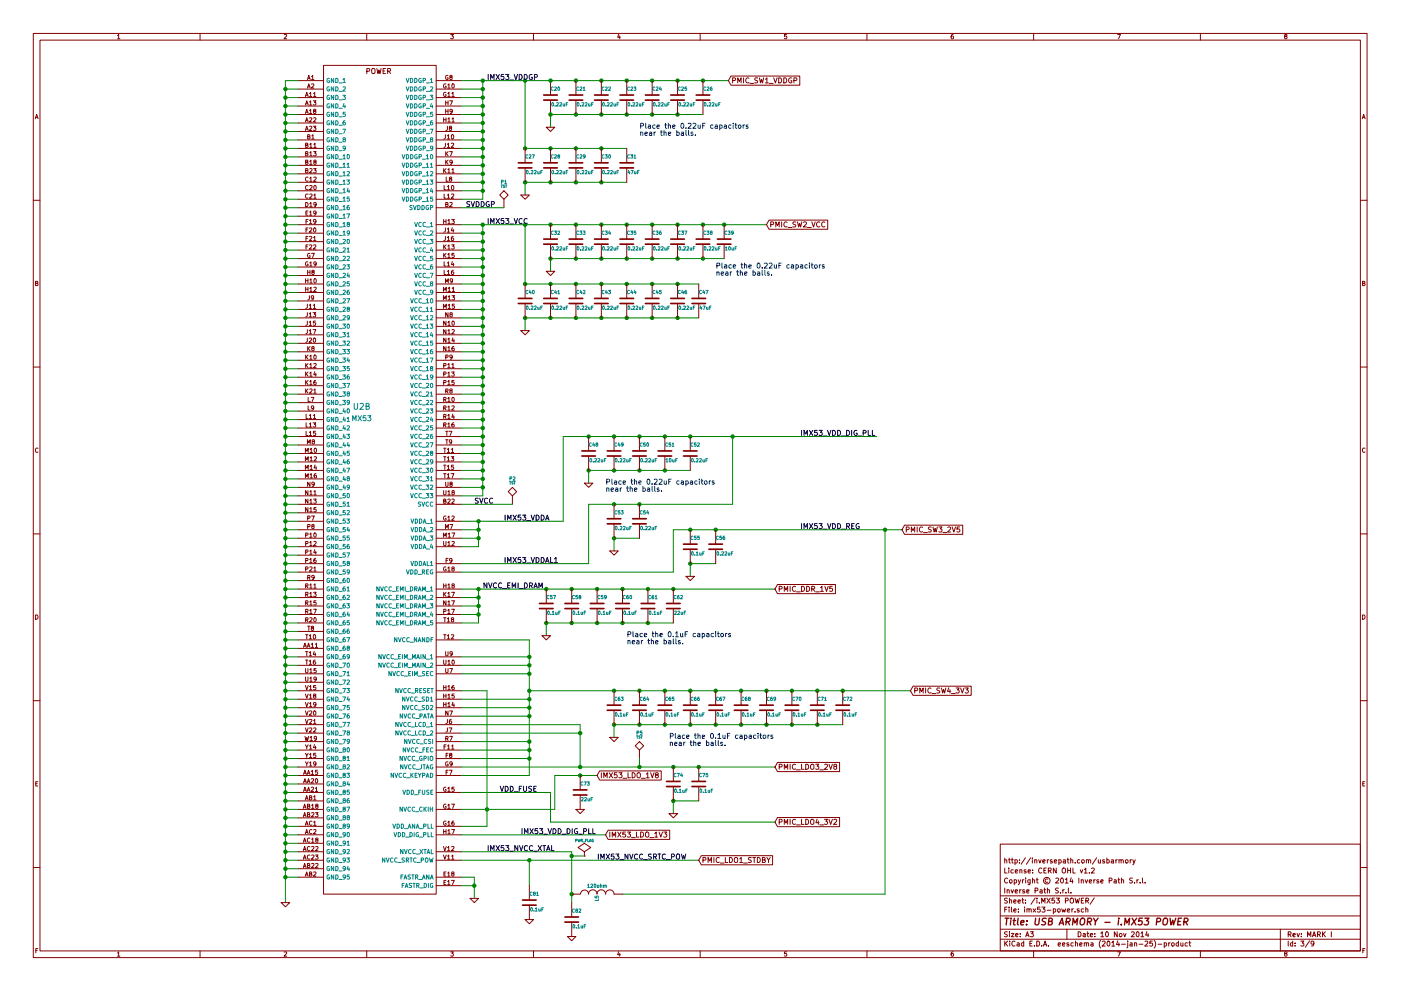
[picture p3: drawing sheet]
<svg xmlns="http://www.w3.org/2000/svg" width="420mm" height="297mm" viewBox="0 0 420 297" stroke-linecap="round" stroke-linejoin="round" font-family="sans-serif">
<g fill="none" stroke="#840000" stroke-width=".3">
<path d="M10 10h400v277h-400zM12 12h396v273h-396zM35.2 10.7l.4-.4v1.3M35.2 11.6h.8M60 10v2M85.2 10.4l.5-.1 .3 .4-.8 .9h.8M97 19.6h33.8v248.4h-33.8zM110 10v2M135.2 10.3h.8l-.5 .5 .5 .3-.1 .4h-.7M160 10v2M185.5 10.2l-.3 1h.8M185.9 10.8v.8"/>
<path d="M210 10v2M235.9 10.3h-.6l-.1 .6h.6l.2 .5-.3 .2-.5-.1M260 10v2M285.9 10.3l-.6 .3-.1 .8 .3 .2 .4-.1v-.6l-.4-.1-.3 .3M310 10v2M335.2 10.3h.8l-.5 1.3M360 10v2M385.5 10.9l-.3-.3 .3-.3 .4 .1v.4a.5 .5 0 0 0-.5 .2 .5 .5 0 0 0 0 .5l.3 .1 .3-.2-.3-.5M10.6 35.6l.4-1.3 .4 1.3M10.7 35.2h.6M89.4 24.2h7.6M89.4 26.7h7.6"/>
<path d="M89.4 31.8h7.6M89.4 39.4h7.6M89.4 34.3h7.6M89.4 29.2h7.6M89.4 36.9h7.6M91.6 28.9l.4-1.2 .4 1.2M91.6 36.6l.4-1.3 .4 1.3M91.6 31.5l.4-1.3 .4 1.3M91.6 39.1l.4-1.3 .4 1.3M91.6 34l.4-1.2 .4 1.2M91.7 28.6h.6M91.7 36.2h.6"/>
<path d="M91.7 31.1h.6M91.7 38.7h.6M91.7 33.6h.6M92.2 23.9l.4-1.3 .4 1.3M92.2 26.4l.4-1.3 .4 1.3M92.3 23.5h.6M92.3 26h.6M92.8 28l.4-.3v1.2M92.8 35.4l.5-.1 .2 .3-.8 1h.8M92.8 30.6l.4-.4v1.3M92.8 37.9l.5-.1 .2 .4-.8 .9h.8M92.8 33.1l.4-.3v1.2"/>
<path d="M92.8 28.9h.7M92.8 31.5h.7M92.8 34h.7M93.4 22.9l.4-.3v1.3M93.4 25.2l.5-.1 .2 .4-.8 .9h.8M93.4 23.9h.7M94 30.2h.7l-.4 .5 .4 .1v.6h-.7M94 37.8h.7l-.4 .5 .4 .1v.6h-.7M94 28l.4-.3v1.2M94 35.4l.5-.1 .2 .3-.7 1h.7M94 28.9h.7M94.3 33.3l-.3-.2 .3-.3 .4 .1v.3a.52 .52 0 0 0-.6 .1 .52 .52 0 0 0 0 .6h.6l-.2-.6"/>
<path d="M110 21.3h.7l.1-.6-.8-.2v1.6M111.5 20.8l.3-.3 .6 .3-.1 1.2-.8-.1zM113 20.5l.4 1.6 .2-1.1 .3 1.1 .4-1.6M114.9 21.3h.5M115.6 20.5h-.7v1.6h.7M116.3 21.3h.7l.1-.6-.8-.2v1.6M116.6 21.3l.5 .8M130.8 24.2h7.6M130.8 26.7h7.6M130.8 31.8h7.6M130.8 39.4h7.6M130.8 34.3h7.6"/>
<path d="M130.8 29.2h7.6M130.8 36.9h7.6M133 35.3v1.3M133 35.9h.8M133.7 30.2v1.3M133.7 32.8v1.2M133.7 30.8h.7M133.7 33.3h.7M133.7 25.2a.57 .57 0 0 0-.7 .6 .57 .57 0 0 0 .8 .5v-.5h-.2M133.7 27.7a.57 .57 0 0 0-.7 .6 .57 .57 0 0 0 .8 .5v-.4h-.2M133.8 35.3v1.3M134.2 37.8l-.1 1.1-.4 .2"/>
<path d="M134.3 25.5l.3-.4v1.3M134.3 28l.3-.3v1.2M134.3 26.4h.7M134.3 28.9h.7M134.3 35.6l.4-.3v1.3M134.3 36.6h.7M134.3 22.6a.57 .57 0 0 0-.7 .6 .57 .57 0 0 0 .8 .5v-.4h-.2M134.4 30.2v1.3M134.4 32.8v1.2M134.8 30.2h.9l-.5 1.3M135 38.4l-.3-.3 .3-.3 .4 .1v.3a.52 .52 0 0 0-.5 .2 .52 .52 0 0 0-.1 .6h.6l-.2-.6M135.1 23.1l-.2-.2 .2-.3 .5 .1v.3a.52 .52 0 0 0-.6 .2 .52 .52 0 0 0 0 .5h.6l-.2-.6"/>
<path d="M135.5 28l.4-.3v1.2M135.5 28.9h.7M135.5 35.6l.4-.3v1.3M135.5 36.6h.7M135.6 25.2l.2-.1a.61 .61 0 0 1 .5 .7 .61 .61 0 0 1-.6 .5zM135.6 33.3l-.2 .2h-.4v-.6l.4-.1 .2 .2v.7l-.6 .3M163.8 38.1h2.6l-1.3 1.3zM165.1 24.2v4.3M165.1 30v4.3M172.7 24.2v4.3M172.7 30v4.3M180.3 24.2v4.3"/>
<path d="M180.3 30v4.3M188 24.2v4.3M188 30v4.3M195.6 24.2v4.3M195.6 30v4.3M203.2 24.2v4.3M203.2 30v4.3M210.8 24.2v4.3M210.8 30v4.3M219.2 22.8h20.7v2.7h-20.7l-.8-1.3zM219.7 24.1h.7l.1-.6-.8-.2v1.6M221.2 24.9v-1.6l.5 1.1 .5-1.1v1.6"/>
<path d="M223 23.3v1.6M224.6 23.5a.68 .68 0 0 0-1 .6 .68 .68 0 0 0 1 .6M224.9 25h1.2M227.2 23.4l-.8 .1a.63 .63 0 0 0 .8 .8l-.1 .5h-.8M227.7 23.3l.4 1.6 .3-1.1 .3 1.1 .3-1.6M229.5 23.8l.5-.5v1.6M229.5 24.9h.9M230.7 25h1.2M232 23.3l.5 1.6 .5-1.6M233.5 23.3a.77 .77 0 0 1 .9 .8 .77 .77 0 0 1-.9 .8zM235.1 23.3a.77 .77 0 0 1 .8 .8 .77 .77 0 0 1-.8 .8zM237.4 23.4a.69 .69 0 0 0-.9 .7 .69 .69 0 0 0 1 .6v-.5h-.3"/>
<path d="M238.1 24.1h.7l.1-.6-.8-.2v1.6M408.5 35.6l.5-1.3 .4 1.3M408.7 35.2h.6M89.4 41.9h7.6M89.4 47h7.6M89.4 54.6h7.6M89.4 49.6h7.6M89.4 57.2h7.6M89.4 44.5h7.6M89.4 52.1h7.6M89.4 59.7h7.6M91.7 43.5l.6-.1v-.4l-.6-.1v1.3h.5l.2-.4-.3-.3"/>
<path d="M91.7 46l.6-.1v-.3l-.6-.1v1.2h.5l.2-.4-.3-.3M91.7 51.1l.6-.1v-.4l-.6-.1v1.3h.5l.2-.4-.3-.3M91.7 48.6l.6-.1v-.4l-.6-.1v1.3h.5l.2-.5-.3-.2M92.3 41l.6-.1v-.4l-.6-.1v1.2h.5l.2-.4-.3-.2M92.4 55.7a.56 .56 0 0 0-.8 .5 .56 .56 0 0 0 .8 .6M92.4 58.3a.56 .56 0 0 0-.8 .5 .56 .56 0 0 0 .8 .5M92.4 53.2a.56 .56 0 0 0-.8 .5 .56 .56 0 0 0 .8 .5M92.9 55.7l.5-.1 .2 .4-.8 .9h.8M92.9 43.3l.3-.4v1.3M92.9 58.3l.5-.1 .2 .3-.8 .9h.8M92.9 53.4l.3-.3v1.2M92.9 45.8l.3-.3v1.2"/>
<path d="M92.9 50.6l.5-.1 .2 .4-.8 .9h.8M92.9 48.3l.3-.3v1.3M92.9 44.2h.7M92.9 54.3h.7M92.9 46.7h.7M92.9 49.3h.7M93.5 40.7l.4-.3v1.2M93.5 41.6h.7M94 45.5h.8l-.4 .4 .4 .1v.6h-.8M94 50.5h.8l-.4 .5 .4 .1v.6h-.8M94.1 43.3l.4-.4v1.3M94.1 58.5l.4-.3v1.2"/>
<path d="M94.1 53.2l.5-.1 .2 .3-.8 .9h.8M94.1 44.2h.7M94.1 59.4h.7M94.2 55.7l.2-.1a.61 .61 0 0 1 .4 .7 .61 .61 0 0 1-.5 .5zM94.3 48.5l-.2-.2 .2-.3 .5 .1v.3a.52 .52 0 0 0-.6 .2 .52 .52 0 0 0 0 .5h.6l-.2-.6M130.8 41.9h7.6M130.8 47h7.6M130.8 54.6h7.6M130.8 49.6h7.6M130.8 57.2h7.6M130.8 44.5h7.6M130.8 52.1h7.6"/>
<path d="M130.8 59.7h7.6M133.1 50.5v1.3M133.2 55.6v1.3h.6M133.2 58.2v1.2h.6M133.2 51.1l.6 .7M133.6 40.4l-.1 1-.4 .2M133.6 42.9l-.1 1.1-.4 .2M133.7 45.5v1.2M133.7 48v1.3M133.8 50.5l-.7 .7M133.8 53.1v1.2h.6M133.9 46l.5 .7"/>
<path d="M133.9 48.5l.5 .8M134.1 40.7l.4-.3v1.2M134.1 43.3l.4-.4v1.3M134.1 41.6h.7M134.1 44.2h.7M134.2 56l.3-.4v1.3M134.2 58.5l.3-.3v1.2M134.2 56.9h.7M134.2 59.4h.7M134.3 50.9l.3-.4v1.3M134.3 51.8h.7M134.4 45.5l-.7 .7"/>
<path d="M134.4 48l-.7 .7M134.8 45.5h.9l-.6 1.2M135 53.6l-.2-.2 .2-.3 .4 .1v.3a.52 .52 0 0 0-.5 .1 .52 .52 0 0 0-.1 .6h.6l-.1-.6M135.4 43l.4-.1 .3 .4-.8 .9h.8M135.4 58.3l.5-.1 .2 .3-.8 .9h.8M135.5 40.5l.1-.1a.61 .61 0 0 1 .5 .6 .61 .61 0 0 1-.6 .6zM135.5 55.7l.2-.1a.61 .61 0 0 1 .4 .7 .61 .61 0 0 1-.5 .5zM135.5 50.9l.4-.4v1.3M135.5 51.8h.7M135.6 48.5l-.2 .3-.4-.1v-.6l.4-.1 .2 .2v.8l-.6 .3M151.1 57.2l1.3 1.3-1.3 1.2-1.2-1.2zM151.1 59.7v2.6"/>
<path d="M156.2 58.5h2.5l-1.2 1.2zM157.5 44.5v4.3M157.5 50.3v4.3M165.1 44.5v4.3M165.1 50.3v4.3M172.7 44.5v4.3M172.7 50.3v4.3M180.3 44.5v4.3M180.3 50.3v4.3M188 44.5v4.3M188 50.3v4.3M10 60h2"/>
<path d="M89.4 62.3h7.6M89.4 77.5h7.6M89.4 69.9h7.6M89.4 72.4h7.6M89.4 75h7.6M89.4 67.3h7.6M89.4 64.8h7.6M91.7 60.7a.64 .64 0 0 1 .7 .6 .64 .64 0 0 1-.7 .7zM91.7 63.8h.5M91.8 68.9h.4M91.8 71.4h.4M91.8 74h.4"/>
<path d="M91.8 66.4h.4M92.3 78.5a.57 .57 0 0 0-.7 .6 .57 .57 0 0 0 .8 .5v-.4h-.2M92.4 63.2h-.7v1.3h.7M92.4 68.3h-.6v1.3M92.4 70.9h-.6v1.2M92.4 73.4h-.6v1.3M92.4 65.8h-.6v1.2M92.8 68.4l.5-.1 .2 .4-.8 .9h.8M92.8 71l.5-.1 .2 .3-.8 .9h.8M92.8 73.5l.5-.1 .2 .3-.8 1h.8M92.8 66.1l.4-.3v1.2M92.8 67h.7"/>
<path d="M92.8 63.6l.4-.4v1.3M92.8 64.5h.7M92.9 61l.3-.3v1.3M92.9 78.8l.3-.3v1.2M92.9 79.7h.7M92.9 62h.7M92.9 76a.57 .57 0 0 0-.7 .6 .57 .57 0 0 0 .8 .5v-.5h-.2M93.4 75.9h.9l-.6 1.3M94 71.2l.4-.3v1.2M94 73.5l.5-.1 .2 .3-.7 1h.7M94 72.1h.7M94.1 68.4l.2-.1a.61 .61 0 0 1 .5 .7 .61 .61 0 0 1-.6 .5z"/>
<path d="M94.7 66.3l-.2 .3-.4-.1v-.6l.4-.1 .2 .2v.7l-.6 .3M94.8 63.8l-.3 .2-.3-.1-.1-.6 .4-.1 .3 .3-.1 .7-.5 .3M94.8 61.2l-.2 .3-.4-.1v-.6l.4-.1 .2 .2v.8l-.6 .3M94.8 79l-.2 .3-.4-.1v-.6l.4-.1 .2 .2v.7l-.6 .3M130.8 62.3h7.6M130.8 77.5h7.6M130.8 69.9h7.6M130.8 72.4h7.6M130.8 75h7.6M130.8 67.3h7.6M133 65.8v1.2M133 66.4h.8"/>
<path d="M133.1 73.4v1.3M133.1 75.9v1.3M133.2 78.5v1.2h.6M133.2 73.9l.6 .8M133.2 76.5l.6 .7M133.6 68.3l-.1 1.1-.4 .2M133.6 70.9l-.1 1-.4 .2M133.7 61.3l.6-.1v-.4l-.6-.1v1.3h.5l.2-.5-.3-.2M133.8 65.8v1.2M133.8 73.4l-.7 .7M133.8 75.9l-.7 .7M134.1 68.7l.4-.4v1.3"/>
<path d="M134.1 71.2l.4-.3v1.2M134.1 72.1h.7M134.1 69.6h.7M134.2 78.8l.3-.3v1.2M134.2 79.7h.7M134.3 73.7l.3-.3v1.3M134.3 76.3l.3-.4v1.3M134.3 74.7h.7M134.3 77.2h.7M134.3 66.1l.4-.3v1.2M134.3 67h.7M134.9 60.8l.5-.1 .2 .3-.8 1h.8"/>
<path d="M135.4 73.4h.8l-.4 .5 .4 .1v.5h-.8M135.5 65.8h.7l-.4 .5 .4 .1v.5h-.7M135.6 68.2l-.2 1h.7M135.7 78.4l-.3 .9h.7M135.9 70.9l-.5 .3v.7l.2 .2 .4-.1-.1-.6-.3-.1-.2 .3M135.9 68.7v.9M136 78.9v.8M136.2 75.9h-.6l-.1 .6h.7v.6h-.7M165.1 67.3v4.4M165.1 73.2v4.3M172.7 67.3v4.4M172.7 73.2v4.3"/>
<path d="M180.3 67.3v4.4M180.3 73.2v4.3M188 67.3v4.4M188 73.2v4.3M195.6 67.3v4.4M195.6 73.2v4.3M203.2 67.3v4.4M203.2 73.2v4.3M210.8 67.3v4.4M210.8 73.2v4.3M217.2 67.3v4.4M217.2 73.2v4.3"/>
<path d="M230.6 66h17.6v2.7h-17.6l-.7-1.4zM231.1 67.3l.8-.1 .1-.5-.9-.2v1.5M232.7 68v-1.5l.5 1.1 .5-1.1v1.5M234.4 66.5v1.5M236 66.7a.68 .68 0 0 0-.9 .6 .68 .68 0 0 0 .9 .6M236.3 68.2h1.2M238.7 66.6l-.9 .1a.63 .63 0 0 0 .8 .7l-.1 .6h-.7M239.2 66.5l.3 1.5 .3-1.1 .3 1.1 .4-1.5M241 66.7l.6-.2 .3 .4-1 1.1h1M242.1 68.2h1.2M243.5 66.5l.5 1.5 .5-1.5M245.8 66.7a.68 .68 0 0 0-.9 .6 .68 .68 0 0 0 .9 .6"/>
<path d="M247.4 66.7a.68 .68 0 0 0-1 .6 .68 .68 0 0 0 1 .6M408 60h2M10.7 84.9l.5-.1 .1-.4-.6-.1v1.3h.5l.2-.4-.3-.3M89.4 82.6h7.6M89.4 95.3h7.6M89.4 90.2h7.6M89.4 85.1h7.6M89.4 97.8h7.6M89.4 92.7h7.6M89.4 87.7h7.6M89.4 80h7.6M91.6 83.6v1.2"/>
<path d="M91.6 86.1v1.3M91.6 84.1h.8M91.6 86.7h.8M92.2 91.2l-.1 1-.4 .2M92.2 93.7l-.1 1.1-.4 .2M92.2 96.3l-.1 1-.4 .2M92.2 98.8l-.1 1.1-.4 .2M92.3 81v1.3M92.3 81.6h.7M92.4 83.6v1.2M92.4 86.1v1.3M92.7 91.5l.4-.3v1.2"/>
<path d="M92.7 94.1l.4-.4v1.3M92.7 96.6l.4-.3v1.2M92.7 99.1l.4-.3v1.3M92.7 97.5h.7M92.7 92.4h.7M92.7 95h.7M92.8 88.6l-.1 1.1-.4 .2M92.9 83.9l.4-.3v1.2M92.9 86.4l.4-.3v1.3M92.9 84.8h.7M92.9 87.4h.7M93 81v1.3"/>
<path d="M93.8 81.5l-.3-.2 .3-.3 .4 .1v.3a.52 .52 0 0 0-.6 .2 .52 .52 0 0 0 0 .6h.6l-.2-.7M93.9 93.7h.8l-.5 .5 .4 .1v.6h-.7M93.9 98.8h.8l-.5 1.3M94 91.5l.3-.3v1.2M94 92.4h.7M94.1 89.2l-.3 .2-.4-.1v-.6l.4-.1 .3 .3-.1 .7-.6 .3M94.1 86.2l.5-.1 .2 .3-.7 1h.7M94.2 83.7l.2-.1a.61 .61 0 0 1 .5 .6 .61 .61 0 0 1-.6 .5zM94.6 96.3h-.6v.5h.6v.6h-.6M130.8 82.6h7.6M130.8 95.3h7.6M130.8 90.2h7.6"/>
<path d="M130.8 85.1h7.6M130.8 97.8h7.6M130.8 92.7h7.6M130.8 87.7h7.6M130.8 80h7.6M133 87.4v-1.3l.4 .9 .4-.9v1.3M133 89.9v-1.3l.4 .9 .4-.9v1.3M133 92.4v-1.2l.4 .9 .4-.9v1.2M133.2 81v1.3h.6M133.6 84.8v-1.2l.4 .8 .4-.8v1.2M133.8 96.3v1.2l-.8-1.2v1.2M133.8 98.8v1.3l-.8-1.3v1.3"/>
<path d="M134.2 81.4l.3-.4v1.3M134.2 82.3h.7M134.3 96.6l.4-.3v1.2M134.3 99.1l.4-.3v1.3M134.3 97.5h.7M134.4 93.7v1.3l-.7-1.3v1.3M134.4 86.4l.3-.3v1.3M134.4 89l.3-.4v1.3M134.4 91.5l.3-.3v1.2M134.4 92.4h.7M134.4 87.4h.7M134.4 89.9h.7"/>
<path d="M135.2 94.2l-.3-.2 .3-.3 .4 .1v.3a.52 .52 0 0 0-.6 .2 .52 .52 0 0 0 0 .6h.6l-.2-.7M135.5 98.9l.5-.1 .2 .3-.7 1h.7M135.5 88.6h.8l-.4 .5 .4 .1v.6h-.8M135.6 86.4l.4-.3v1.3M135.6 87.4h.7M135.6 96.4l.2-.1a.61 .61 0 0 1 .5 .6 .61 .61 0 0 1-.6 .5zM135.7 84.1l-.2 .2h-.4v-.6l.4-.1 .2 .2v.7l-.6 .3M136 81l-.6 .3v.7l.2 .3 .4-.1v-.7h-.4l-.2 .2M136.3 91.2h-.6l-.1 .6h.7v.5h-.7M156.2 99.1h2.5l-1.2 1.3zM157.5 85.1v4.3M157.5 91v4.3"/>
<path d="M163.8 81.3h2.6l-1.3 1.3zM165.1 85.1v4.3M165.1 91v4.3M172.7 85.1v4.3M172.7 91v4.3M180.3 85.1v4.3M180.3 91v4.3M188 85.1v4.3M188 91v4.3M195.6 85.1v4.3M195.6 91v4.3M203.2 85.1v4.3"/>
<path d="M203.2 91v4.3M209.5 85.1v4.3M209.5 91v4.3M408.6 84.9l.6-.1v-.4l-.6-.1v1.3h.5l.3-.4-.3-.3M10 110h2M89.4 105.4h7.6M89.4 118.1h7.6M89.4 108h7.6M89.4 102.9h7.6M89.4 110.5h7.6M89.4 100.4h7.6M89.4 113.1h7.6"/>
<path d="M89.4 115.6h7.6M91.7 106.4v1.3M91.7 109v1.2M91.7 111.5v1.3M91.7 114v1.3M91.7 116.6v1.2M91.8 106.9l.6 .8M91.8 117.1l.6 .7M91.8 109.5l.6 .7M91.8 112l.6 .8M91.8 114.6l.6 .7M92.2 101.3l-.1 1.1-.4 .2"/>
<path d="M92.3 103.9v1.2M92.4 106.4l-.7 .7M92.4 116.6l-.7 .7M92.4 109l-.7 .7M92.4 111.5l-.7 .7M92.4 114l-.7 .7M92.4 119.1v1.3h.6M92.5 104.4l.5 .7M92.7 101.4l.5-.1 .2 .4-.7 .9h.7M92.7 100.1h.7M92.9 106.8l.3-.4v1.3M92.9 116.7l.5-.1 .2 .3-.8 .9h.8"/>
<path d="M92.9 109.3l.3-.3v1.2M92.9 111.8l.3-.3v1.3M92.9 114.4l.3-.4v1.3M92.9 107.7h.7M92.9 110.2h.7M92.9 112.8h.7M92.9 115.3h.7M93 103.9l-.7 .7M93.3 119.1h.8l-.5 1.3M93.7 104.4l-.2-.2 .2-.3 .5 .1v.3a.52 .52 0 0 0-.6 .1 .52 .52 0 0 0-.1 .6h.7l-.2-.6M94.1 101.4l.1-.1a.61 .61 0 0 1 .5 .7 .61 .61 0 0 1-.6 .5zM94.1 116.9l.4-.3v1.2"/>
<path d="M94.1 109.1l.5-.1 .2 .3-.8 .9h.8M94.1 117.8h.7M94.2 106.5l.2-.1a.61 .61 0 0 1 .4 .7 .61 .61 0 0 1-.5 .5zM94.4 111.4l-.3 .9h.8M94.7 114l-.5 .3-.1 .7 .2 .3 .5-.1-.1-.6-.4-.1-.2 .2M94.7 111.9v.9M130.8 105.4h7.6M130.8 118.1h7.6M130.8 108h7.6M130.8 102.9h7.6M130.8 110.5h7.6M130.8 100.4h7.6"/>
<path d="M130.8 113.1h7.6M130.8 115.6h7.6M133.1 119.8l.6-.1v-.5l-.6-.1v1.3M133.1 109.6l.6-.1v-.4l-.6-.1v1.2M133.1 112.2l.6-.1v-.5l-.6-.1v1.3M133.1 114.7l.6-.1v-.5l-.6-.1v1.3M133.4 119.8l.4 .6M133.7 117.2h.6v-.5l-.6-.1v1.2M133.7 107.1l.6-.1v-.5l-.6-.1v1.3M133.8 101.3v1.3l-.8-1.3v1.3M133.8 103.9v1.2l-.8-1.2v1.2M134 117.2l.4 .6"/>
<path d="M134.3 119.5l.3-.4v1.3M134.3 109.3l.3-.3v1.2M134.3 111.8l.3-.3v1.3M134.3 114.4l.3-.4v1.3M134.3 110.2h.7M134.3 112.8h.7M134.3 115.3h.7M134.3 101.7l.4-.4v1.3M134.3 104.2l.4-.3v1.2M134.3 100.1h.7M134.3 102.6h.7M134.3 105.1h.7"/>
<path d="M135.1 117.1l-.2-.2 .2-.3 .5 .1v.3a.52 .52 0 0 0-.6 .1 .52 .52 0 0 0 0 .6h.6l-.2-.6M135.4 111.5h.8l-.4 .5 .4 .1v.5h-.8M135.5 109.3l.4-.3v1.2M135.5 110.2h.7M135.6 106.9l-.2 .3-.4-.1v-.6l.4-.1 .2 .2v.8l-.6 .3M135.6 119.2l.2-.1a.61 .61 0 0 1 .5 .7 .61 .61 0 0 1-.6 .5zM135.8 101.3l-.3 .9h.8M136.1 103.9l-.5 .3-.1 .7 .3 .2 .4-.1-.1-.6h-.3l-.3 .2M136.1 101.7v.9M136.2 114h-.6l-.1 .6h.7v.6h-.7M408 110h2M11.4 134.4a.58 .58 0 0 0-.8 .5 .58 .58 0 0 0 .8 .6"/>
<path d="M89.4 120.7h7.6M89.4 130.8h7.6M89.4 133.4h7.6M89.4 123.2h7.6M89.4 135.9h7.6M89.4 125.8h7.6M89.4 138.5h7.6M89.4 128.3h7.6M91.6 135.6v-1.2l.4 .8 .4-.8v1.2M91.6 138.2v-1.3l.4 .9 .4-.9v1.3M91.8 124.2v1.3h.6M91.8 126.7v1.3h.6"/>
<path d="M91.8 129.3v1.2h.6M92.2 133.1v-1.3l.4 .9 .4-.9v1.3M92.4 121.7v1.2h.6M92.8 124.5l.3-.3v1.3M92.8 127.1l.3-.4v1.3M92.8 129.6l.3-.3v1.2M92.8 125.5h.7M92.8 128h.7M92.8 130.5h.7M93 134.7l.3-.3v1.2M93 137.2l.3-.3v1.3M93 139.8l.3-.4v1.3"/>
<path d="M93 135.6h.7M93 138.2h.7M93.8 132.3l-.2-.2 .2-.3 .5 .1v.3a.52 .52 0 0 0-.6 .2 .52 .52 0 0 0-.1 .6h.7l-.2-.7M93.9 126.7h.8l-.4 .5 .3 .1v.6h-.7M94 124.5l.3-.3v1.3M94 125.5h.7M94.1 122.2l-.2 .2h-.4l-.1-.6 .5-.1 .2 .2-.1 .7-.5 .3M94.2 137l.5-.1 .2 .3-.8 1h.8M94.3 134.5l.2-.1a.61 .61 0 0 1 .5 .6 .61 .61 0 0 1-.6 .5zM94.5 139.4l-.3 .9h.8M94.6 129.3h-.6v.6h.6v.5h-.6M94.8 139.8v.9"/>
<path d="M130.8 120.7h7.6M130.8 130.8h7.6M130.8 133.4h7.6M130.8 123.2h7.6M130.8 135.9h7.6M130.8 125.8h7.6M130.8 138.5h7.6M130.8 128.3h7.6M133 134.4h.8M133 136.9h.8M133 139.4h.8M133.1 122.3l.6-.1v-.4l-.6-.1v1.2"/>
<path d="M133.1 124.9l.6-.1v-.5l-.6-.1v1.3M133.1 127.4l.6-.1v-.5l-.6-.1v1.3M133.4 122.3l.4 .6M133.4 124.9l.4 .6M133.4 127.4l.4 .6M133.4 134.4v1.2M133.4 136.9v1.3M133.4 139.4v1.3M133.7 129.3h.7M133.7 131.8h.7M134 129.3v1.2M134 131.8v1.3"/>
<path d="M134.1 134.7l.4-.3v1.2M134.1 137.2l.4-.3v1.3M134.1 139.8l.4-.4v1.3M134.1 135.6h.7M134.1 138.2h.7M134.3 122l.3-.3v1.2M134.3 124.5l.3-.3v1.3M134.3 127.1l.3-.4v1.3M134.3 120.4h.7M134.3 125.5h.7M134.3 122.9h.7M134.3 128h.7"/>
<path d="M134.7 129.3h.8l-.5 1.2M135.3 136.9h.8l-.5 .5 .4 .1v.5h-.7M135.4 134.7l.3-.3v1.2M135.4 135.6h.7M135.5 132.3l-.3 .3-.4-.1v-.6l.4-.1 .3 .2-.1 .8-.6 .3M135.5 121.8l.5-.1 .2 .3-.8 .9h.8M135.8 124.1l-.3 .9h.8M136 139.4h-.6v.6h.6v.6h-.6M136.1 126.7l-.5 .3-.1 .7 .2 .3 .5-.1-.1-.6-.4-.1-.2 .2M136.1 124.6v.9M176.5 130.8v4.4M176.5 136.7v4.3"/>
<path d="M184.1 130.8v4.4M184.1 136.7v4.3M191.8 130.8v4.4M191.8 136.7v4.3M199.4 130.8v4.4M199.4 136.7v4.3M207 130.8v4.4M207 136.7v4.3M409.4 134.4a.58 .58 0 0 0-.8 .5 .58 .58 0 0 0 .8 .6M89.4 158.8h7.6M89.4 156.2h7.6M89.4 146.1h7.6"/>
<path d="M89.4 148.6h7.6M89.4 151.2h7.6M89.4 141h7.6M89.4 153.7h7.6M89.4 143.5h7.6M91.6 140.7v-1.3l.4 .9 .4-.9v1.3M91.6 143.2v-1.2l.4 .9 .4-.9v1.2M92.3 155.3h.6v-.5l-.6-.1v1.2M92.3 157.9l.6-.1v-.5l-.6-.1v1.3M92.4 147.1v1.2l-.8-1.2v1.2M92.4 149.6v1.3l-.8-1.3v1.3M92.4 152.1v1.3l-.8-1.3v1.3"/>
<path d="M92.9 147.4l.4-.3v1.2M92.9 149.9l.4-.3v1.3M92.9 152.5l.4-.4v1.3M92.9 148.3h.7M92.9 150.9h.7M92.9 153.4h.7M93 144.5v1.3l-.7-1.3v1.3M93 142.3l.3-.3v1.2M93 140.7h.7M93 143.2h.7M93.4 154.7h.9l-.6 1.2M93.7 157.7l-.2-.2 .2-.3 .5 .1v.3a.52 .52 0 0 0-.6 .2 .52 .52 0 0 0-.1 .6h.7l-.2-.7"/>
<path d="M94.1 149.6h.7l-.4 .5 .4 .1v.5h-.7M94.1 147.4l.4-.3v1.2M94.1 148.3h.7M94.2 159.9l.2-.1a.61 .61 0 0 1 .4 .6 .61 .61 0 0 1-.5 .5zM94.2 145l-.2 .3-.4-.1v-.6l.4-.1 .2 .2v.8l-.6 .3M94.8 152.1h-.6l-.1 .6h.7v.6h-.7M94.8 142l-.5 .3-.1 .7 .2 .2 .5-.1-.1-.6h-.4l-.2 .2M130.8 158.8h7.6M130.8 156.2h7.6M130.8 146.1h7.6M130.8 148.6h7.6M130.8 151.2h7.6"/>
<path d="M130.8 141h7.6M130.8 143.5h7.6M133 147.1v1l.3 .2 .5-.2v-1M133 142h.8M133.1 150.2l.6-.1v-.4l-.6-.1v1.3h.5l.2-.5-.3-.2M133.4 142v1.2M133.6 158.5v-1.3l.4 .9 .4-.9v1.3M133.7 144.5v1l.2 .3 .5-.3v-1M133.7 154.7a.57 .57 0 0 0-.7 .6 .57 .57 0 0 0 .8 .5v-.4h-.2M134.1 142.3l.4-.3v1.2M134.1 140.7h.7M134.1 143.2h.7"/>
<path d="M134.3 155l.3-.3v1.2M134.3 149.7l.5-.1 .2 .3-.8 1h.8M134.3 155.9h.7M134.3 147.4l.4-.3v1.2M134.3 148.3h.7M134.9 157.2h.9l-.6 1.3M135.2 145l-.3-.2 .3-.3 .4 .1v.3a.52 .52 0 0 0-.6 .2 .52 .52 0 0 0 0 .6h.6l-.2-.7M135.3 142h.8l-.5 1.2M135.5 154.8l.5-.1 .2 .3-.8 .9h.8M135.5 149.7l.5-.1 .2 .3-.8 1h.8M135.5 159.8h.9l-.6 1.2M135.8 147.6l-.3-.2 .3-.3 .4 .1v.3a.52 .52 0 0 0-.6 .1 .52 .52 0 0 0 0 .6h.6l-.2-.6"/>
<path d="M153.7 146.1l1.2 1.3-1.2 1.2-1.3-1.2zM153.7 148.6v2.6M175.3 144.8h2.5l-1.3 1.3zM184.1 151.2v4.3M184.1 157v4.3M191.8 151.2v4.3M191.8 157v4.3M207 158.8v4.3M214.6 158.8v4.3M271.3 157.4h17.4v2.8h-17.4l-.8-1.4zM271.8 158.8l.7-.1 .1-.6-.8-.2v1.6M273.3 159.5v-1.6l.5 1.1 .5-1.1v1.6"/>
<path d="M275.1 157.9v1.6M276.7 158.1a.68 .68 0 0 0-1 .6 .68 .68 0 0 0 1 .6M277 159.6h1.1M279.3 158l-.8 .1a.63 .63 0 0 0 .7 .8l-.1 .5h-.7M279.8 157.9l.4 1.6 .2-1.1 .3 1.1 .4-1.6M281.6 157.9h.9l-.5 .6 .5 .3-.1 .5-.2 .2-.6-.2M282.8 159.6h1.1M284.2 158.1l.6-.2 .3 .5-.9 1.1h.9M285.5 157.9l.6 1.6 .5-1.6M287.8 157.9h-.8v.8l.7-.1 .2 .6-.3 .3-.6-.2M10 160h2M89.4 168.9h7.6"/>
<path d="M89.4 174h7.6M89.4 161.3h7.6M89.4 176.6h7.6M89.4 171.5h7.6M89.4 163.9h7.6M89.4 179.1h7.6M89.4 166.4h7.6M91.7 160.4l.6-.1v-.4l-.6-.1v1.2M91.7 175.7l.6-.1v-.5l-.6-.1v1.3M91.7 170.6l.6-.1v-.5l-.6-.1v1.3M91.7 163l.6-.1v-.5l-.6-.1v1.3M91.7 178.2l.6-.1v-.5l-.6-.1v1.3"/>
<path d="M91.7 165.5l.6-.1v-.5l-.6-.1v1.3M91.7 168h.6v-.5l-.6-.1v1.2M92 175.7l.4 .6M92 178.2l.4 .6M92.3 173.1l.6-.1v-.4l-.6-.1v1.2M92.6 173.1l.4 .6M92.9 160.1l.3-.3v1.2M92.9 175.3l.3-.3v1.3M92.9 170l.5-.1 .2 .4-.8 .9h.8M92.9 162.6l.3-.3v1.3M92.9 177.9l.3-.4v1.3M92.9 165.2l.3-.4v1.3"/>
<path d="M92.9 167.7l.3-.3v1.2M92.9 161h.7M92.9 176.3h.7M92.9 163.6h.7M92.9 178.8h.7M92.9 166.1h.7M92.9 168.6h.7M94 177.5h.8l-.4 .5 .4 .1v.6h-.8M94.1 175.3l.4-.3v1.3M94.1 170.3l.4-.4v1.3M94.1 162.4l.5-.1 .2 .3-.8 1h.8M94.1 176.3h.7"/>
<path d="M94.1 171.2h.7M94.2 173l-.2 .2h-.4l-.1-.6 .5-.1 .2 .2v.7l-.6 .3M94.4 164.8l-.3 .9h.8M94.7 167.4l-.5 .3-.1 .7 .2 .2 .5-.1-.1-.6h-.4l-.2 .2M94.7 165.2v.9M130.8 168.9h7.6M130.8 161.3h7.6M130.8 176.6h7.6M130.8 171.5h7.6M130.8 163.9h7.6M130.8 179.1h7.6M133 161v-1.2l.4 .8 .4-.8v1.2"/>
<path d="M133 162.3v1l.3 .3 .5-.3v-1M133 175v1.3M133 175.6h.8M133.1 177.5v1.3M133.2 178.1l.6 .7M133.7 170a.57 .57 0 0 0-.7 .5 .57 .57 0 0 0 .8 .6v-.5h-.2M133.8 175v1.3M133.8 168h.4M133.8 177.5l-.7 .7M134.3 177.9l.3-.4v1.3M134.3 170.3l.3-.4v1.3M134.3 171.2h.7"/>
<path d="M134.3 178.8h.7M134.3 162.6l.4-.3v1.3M134.3 175.3l.4-.3v1.3M134.3 176.3h.7M134.3 163.6h.7M134.4 167.4h-.6v1.2M134.4 160.1l.3-.3v1.2M134.4 161h.7M135.4 177.5h.9l-.6 1.3M135.5 167.9l-.2 .3-.4-.1v-.6l.4-.1 .2 .2v.7l-.6 .3M135.5 162.4l.5-.1 .2 .3-.7 1h.7M135.7 170.4l-.2-.2 .2-.3 .5 .1v.3a.52 .52 0 0 0-.6 .2 .52 .52 0 0 0 0 .6h.6l-.2-.7"/>
<path d="M135.8 175.5l-.3-.2 .3-.3 .4 .1v.3a.52 .52 0 0 0-.6 .2 .52 .52 0 0 0 0 .5h.6l-.2-.6M163.8 176.6v4.3M171.4 176.6v4.3M179.1 176.6v4.3M182.9 165.1h2.5l-1.3 1.3zM186.7 176.6v4.3M194.3 176.6v4.3M201.9 176.6v4.3M205.7 172.8h2.6l-1.3 1.2zM207 164.6v4.3M214.6 164.6v4.3M233.2 175.2h17.3v2.7h-17.3l-.8-1.3z"/>
<path d="M233.7 176.5h.7l.1-.6-.8-.2v1.6M235.2 177.3v-1.6l.5 1.1 .5-1.1v1.6M237 175.7v1.6M238.6 175.9a.68 .68 0 0 0-1 .6 .68 .68 0 0 0 1 .6M238.9 177.4h1.1M240.4 175.7a.77 .77 0 0 1 .9 .8 .77 .77 0 0 1-.9 .8zM241.9 175.7a.77 .77 0 0 1 .9 .8 .77 .77 0 0 1-.9 .8zM243.4 176.5h.8v-.6l-.8-.2v1.6M243.8 176.5l.5 .8M244.6 177.4h1.2M246 176.2l.5-.5v1.6M246 177.3h.9"/>
<path d="M247.4 175.7l.5 1.6 .5-1.6M249.6 175.7h-.7l-.1 .8 .7-.1 .2 .6-.3 .3-.6-.2M408 160h2M10.7 184.3a.65 .65 0 0 1 .7 .7 .65 .65 0 0 1-.7 .6zM89.4 189.3h7.6M89.4 196.9h7.6M89.4 191.8h7.6M89.4 199.4h7.6M89.4 186.7h7.6M89.4 181.6h7.6M89.4 184.2h7.6M89.4 194.3h7.6"/>
<path d="M91 194l.4-1.2 .5 1.2M91.2 193.7h.5M91.6 190.2h.8M91.6 195.3h.8M91.6 197.9h.8M91.7 185.8l.6-.1v-.4l-.6-.1v1.2M91.7 180.7h.6v-.5l-.6-.1v1.2M91.7 183.3l.6-.1v-.5l-.6-.1v1.3M92 185.8l.4 .6M92 180.7l.4 .6M92 183.3l.4 .6M92 190.2v1.3"/>
<path d="M92 195.3v1.3M92 197.9v1.2M92.1 194l.4-1.2 .5 1.2M92.3 187.7h.7M92.3 193.7h.5M92.6 187.7v1.3M92.7 190.6l.4-.4v1.3M92.7 195.7l.4-.4v1.3M92.7 198.2l.4-.3v1.2M92.7 191.5h.7M92.7 199.1h.7M92.7 196.6h.7"/>
<path d="M92.9 185.3l.5-.1 .2 .3-.8 .9h.8M92.9 180.4l.3-.3v1.2M92.9 183l.3-.4v1.3M92.9 181.3h.7M92.9 183.9h.7M93.3 193.1l.4-.3v1.2M93.3 194h.8M93.6 188.2l-.3-.2 .3-.3 .4 .1v.3a.52 .52 0 0 0-.5 .2 .52 .52 0 0 0-.1 .5h.6l-.2-.6M94 182.6h.9l-.6 1.3M94.1 190.3l.1-.1a.61 .61 0 0 1 .5 .7 .61 .61 0 0 1-.6 .5zM94.2 185.3l.2-.1a.61 .61 0 0 1 .4 .6 .61 .61 0 0 1-.5 .5zM94.2 195.2l-.2 1h.7"/>
<path d="M94.5 197.9l-.5 .3v.7l.2 .2 .4-.1-.1-.6-.3-.1-.2 .3M94.5 195.7v.9M94.6 193.1l.3-.3v1.2M94.6 194h.7M94.8 180.1h-.6l-.1 .6h.7v.5h-.7M130.8 196.9h7.6M130.8 191.8h7.6M130.8 199.4h7.6M130.8 186.7h7.6M130.8 181.6h7.6M130.8 184.2h7.6M133 197.9v1l.3 .2 .5-.2v-1"/>
<path d="M133 190.2h.8M133 185.2h.8M133.1 183.3l.6-.1v-.5l-.6-.1v1.3M133.4 185.2v1.2M133.4 190.2v1.3M133.7 195.3v1l.2 .3 .5-.3v-1M133.8 180.1v1.2l-.8-1.2v1.2M134.1 190.6l.4-.4v1.3M134.1 185.5l.4-.3v1.2M134.1 191.5h.7M134.1 186.4h.7M134.3 183l.3-.4v1.3"/>
<path d="M134.3 183.9h.7M134.3 198.2l.4-.3v1.2M134.3 180.4l.4-.3v1.2M134.3 199.1h.7M134.3 181.3h.7M135.4 190.3l.4-.1 .3 .4-.8 .9h.8M135.4 182.6h.9l-.6 1.3M135.5 180.1h.8l-.5 1.2M135.6 185.7l-.2-.2 .2-.3 .4 .1v.3a.52 .52 0 0 0-.5 .1 .52 .52 0 0 0-.1 .6h.6l-.2-.6M135.6 195.8l-.2 .3-.4-.1v-.6l.4-.1 .2 .2v.8l-.6 .3M135.6 198l.2-.1a.61 .61 0 0 1 .5 .6 .61 .61 0 0 1-.6 .5zM162.6 190.5h2.5l-1.3 1.3z"/>
<path d="M163.8 182.4v4.3M171.4 182.4v4.3M179.1 182.4v4.3M186.7 182.4v4.3M194.3 182.4v4.3M201.9 182.4v4.3M408.6 184.3a.65 .65 0 0 1 .8 .7 .65 .65 0 0 1-.8 .6zM10 210h2M89.4 217.2h7.6M89.4 219.7h7.6M89.4 214.7h7.6M89.4 202h7.6"/>
<path d="M89.4 212.1h7.6M89.4 209.6h7.6M89.4 207h7.6M89.4 204.5h7.6M91.6 213.1l.4 1.3 .4-1.3M91.6 215.6l.4 1.3 .4-1.3M91.6 218.2l.4 1.2 .4-1.2M91.6 205.5l.4 1.2 .4-1.2M91.6 208l.4 1.3 .4-1.3M91.6 210.6l.4 1.2 .4-1.2M91.6 200.4v1l.3 .3 .5-.3v-1M91.6 202.9v1l.3 .3 .5-.3v-1"/>
<path d="M92.8 213.2l.5-.1 .2 .3-.8 1h.8M92.8 215.7l.5-.1 .2 .4-.8 .9h.8M92.8 218.3l.5-.1 .2 .3-.8 .9h.8M92.8 205.8l.4-.3v1.2M92.8 208.4l.4-.4v1.3M92.8 210.9l.4-.3v1.2M92.8 211.8h.7M92.8 209.3h.7M92.8 206.7h.7M92.9 200.7l.4-.3v1.3M92.9 203.3l.4-.4v1.3M92.9 201.7h.7"/>
<path d="M92.9 204.2h.7M94 216l.4-.4v1.3M94 218.3l.5-.1 .2 .3-.7 .9h.7M94 216.9h.7M94.1 213.2l.2-.1a.61 .61 0 0 1 .5 .6 .61 .61 0 0 1-.6 .6zM94.3 208.5l-.3-.2 .3-.3 .4 .1v.3a.52 .52 0 0 0-.6 .2 .52 .52 0 0 0 0 .6h.6l-.2-.7M94.7 205.5h-.6l-.1 .6h.7v.5h-.7M94.7 211.1l-.2 .2h-.4v-.6l.4-.1 .2 .2v.7l-.6 .3M94.8 200.4h-.6l-.1 .6h.7v.5h-.7M94.8 203.5l-.2 .2-.4-.1v-.6l.4-.1 .2 .3v.7l-.6 .3M130.8 217.2h7.6M130.8 219.7h7.6"/>
<path d="M130.8 214.7h7.6M130.8 202h7.6M130.8 212.1h7.6M130.8 209.6h7.6M130.8 207h7.6M133 205.5v1.2M133 208v1.3M133 210.6v1.2M133 211.1h.8M133 208.6h.8M133 206.1h.8M133.7 200.4v1l.2 .3 .5-.3v-1"/>
<path d="M133.8 205.5v1.2M133.8 208v1.3M133.8 210.6v1.2M134.2 215.6l-.1 1.1-.4 .2M134.2 218.2l-.1 1-.4 .2M134.3 210.9l.4-.3v1.2M134.3 208.4l.4-.4v1.3M134.3 205.8l.4-.3v1.2M134.3 211.8h.7M134.3 209.3h.7M134.3 206.7h.7M134.4 213.1v1.3l-.7-1.3v1.3"/>
<path d="M134.7 218.2h.8l-.5 1.2M134.8 213.1h.9l-.5 1.3M134.8 200.4h.9l-.5 1.3M135.3 215.6l-.5 .3-.1 .7 .3 .3 .4-.1-.1-.6-.3-.1-.3 .2M135.8 210.5l-.3 .9h.8M136.1 205.5l-.5 .3-.1 .7 .3 .2 .4-.1-.1-.6h-.3l-.3 .2M136.1 211v.8M136.2 208h-.6l-.1 .6h.7v.6h-.7M184.1 207v4.4M184.1 212.9v4.3M191.8 207v4.4M191.8 212.9v4.3"/>
<path d="M199.4 207v4.4M199.4 212.9v4.3M207 207v4.4M207 212.9v4.3M214.6 207v4.4M214.6 212.9v4.3M222.2 207v4.4M222.2 212.9v4.3M229.9 207v4.4M229.9 212.9v4.3M237.5 207v4.4M237.5 212.9v4.3"/>
<path d="M245.1 207v4.4M245.1 212.9v4.3M252.7 207v4.4M252.7 212.9v4.3M273.8 205.7h17.5v2.7h-17.5l-.8-1.4zM274.3 207l.8-.1v-.5l-.8-.2v1.5M275.8 207.7v-1.5l.6 1.1 .5-1.1v1.5M277.6 206.2v1.5M279.2 206.4a.68 .68 0 0 0-1 .6 .68 .68 0 0 0 1 .6M279.5 207.9h1.2M281.8 206.3l-.8 .1a.63 .63 0 0 0 .8 .7l-.1 .6h-.8M282.3 206.2l.4 1.5 .3-1.1 .3 1.1 .3-1.5"/>
<path d="M284.5 206.1l-.4 1.1h1M284.9 206.7v1M285.3 207.9h1.2M286.7 206.2h1l-.6 .6 .6 .3-.1 .5-.2 .1-.7-.1M288.1 206.2l.5 1.5 .5-1.5M289.5 206.2h.9l-.5 .6 .5 .3-.1 .5-.2 .1-.6-.1M408 210h2M10.7 234.9h.5M11.3 234.3h-.6v1.3h.6M89.4 232.4h7.6M89.4 222.3h7.6M89.4 227.4h7.6"/>
<path d="M89.4 229.9h7.6M89.4 224.8h7.6M89.4 237.5h7.6M89.4 235h7.6M91 234.7l.4-1.3 .5 1.3M91 237.2l.4-1.2 .5 1.2M91 232.1l.4-1.2 .5 1.2M91.2 234.3h.5M91.2 236.8h.5M91.2 231.8h.5M91.5 220.7l.3 1.3 .2-.9 .3 .9 .3-1.3M91.6 239.8l.4-1.3 .4 1.3"/>
<path d="M91.6 223.3l.4 .6 .4-.6M91.6 225.8l.4 .7 .4-.7M91.6 228.3l.4 .7 .4-.7M91.7 239.4h.6M92 223.9v.6M92 226.5v.6M92 229v.6M92.1 234.7l.4-1.3 .5 1.3M92.1 237.2l.4-1.2 .5 1.2M92.1 232.1l.4-1.2 .5 1.2M92.3 234.3h.5M92.3 236.8h.5"/>
<path d="M92.3 231.8h.5M92.8 223.6l.4-.3v1.2M92.8 226.1l.4-.3v1.3M92.8 228.7l.4-.4v1.3M92.8 224.5h.7M92.8 227.1h.7M92.8 229.6h.7M92.8 239.1l.6-.1v-.4l-.6-.1v1.3h.5l.2-.5-.2-.2M93 221.1l.3-.4v1.3M93 222h.7M93.3 233.5l.5-.1 .3 .4-.8 .9h.8M93.3 236.1l.5-.1 .3 .3-.8 .9h.8"/>
<path d="M93.3 231.2l.4-.3v1.2M93.3 232.1h.8M94.1 238.8l.3-.3v1.3M94.1 239.8h.7M94.3 223.2l-.3 .9h.8M94.6 236.3l.3-.3v1.2M94.6 237.2h.7M94.6 223.7v.8M94.7 233.5l.1-.1a.61 .61 0 0 1 .5 .7 .61 .61 0 0 1-.6 .5zM94.7 225.8h-.6l-.1 .6h.7v.5h-.7M94.7 228.9l-.2 .2-.4-.1v-.6l.4-.1 .2 .3v.7l-.6 .3M94.9 221.2l-.2 .3-.4-.1v-.6l.4-.1 .2 .2v.8l-.6 .3"/>
<path d="M95.2 230.9h-.6v.6h.6v.5h-.6M130.8 232.4h7.6M130.8 222.3h7.6M130.8 227.4h7.6M130.8 229.9h7.6M130.8 224.8h7.6M130.8 237.5h7.6M133.2 223.8h.4M133.7 221.4l.6-.1v-.5l-.6-.1v1.3M133.7 236a.57 .57 0 0 0-.7 .6 .57 .57 0 0 0 .8 .5v-.4h-.2M133.8 223.3h-.6v1.2M133.8 231.5h.4"/>
<path d="M133.8 226.4h.4M134 221.4l.4 .6M134.2 223.6l.4-.3v1.2M134.2 224.5h.7M134.3 236.3l.3-.3v1.2M134.3 237.2h.7M134.3 228.4a.57 .57 0 0 0-.7 .6 .57 .57 0 0 0 .8 .5v-.5h-.2M134.4 230.9h-.6v1.2M134.4 225.8h-.6v1.3M134.7 230.9h.9l-.5 1.2M134.8 220.7h.9l-.6 1.3M135.1 226.3l-.3-.2 .3-.3 .4 .1v.3a.52 .52 0 0 0-.6 .2 .52 .52 0 0 0 0 .5h.6l-.2-.6"/>
<path d="M135.4 223.6l.4-.3v1.2M135.4 224.5h.7M135.6 228.9l-.2 .2-.4-.1v-.6l.4-.1 .2 .3v.7l-.6 .3M136.2 236h-.6l-.1 .5h.7v.6h-.7M174 232.4v4.4M174 238.3v4.3M179.8 231.1h18.5v2.7h-18.5l-.7-1.4zM180.3 231.6v1.5M181.1 233.1v-1.5l.5 1.1 .5-1.1v1.5M182.7 231.6l1 1.5M182.9 221h2.5l-1.3 1.3zM183.7 231.6l-1 1.5"/>
<path d="M185 231.6h-.7l-.1 .7h.7l.2 .6-.3 .2-.6-.1M185.6 231.6h.9l-.5 .6 .5 .3v.5l-.3 .1-.6-.1M186.8 233.3h1.2M188.3 231.6v1.5h.8M189.6 231.6a.77 .77 0 0 1 .9 .8 .77 .77 0 0 1-.9 .7zM190.5 223.6l1.3-1.3 1.2 1.3-1.2 1.2zM191.1 231.8l.3-.2 .6 .2-.2 1.3-.7-.2zM191.8 224.8v2.6M192.4 233.3h1.1M193.8 232l.5-.4v1.5M193.8 233.1h.9M195.1 231.6l.5 1.5 .5-1.5"/>
<path d="M196.8 232.3l-.3-.3 .1-.2 .7-.1 .1 .4-.9 .4 .3 .6 .6-.2-.3-.6M201.9 229.9v4.3M201.9 235.7v4.4M209.5 229.9v4.3M209.5 235.7v4.4M233.2 228.5h18.6v2.8h-18.6l-.8-1.4zM233.7 229.9l.7-.1 .1-.6-.8-.1v1.5M235.2 230.6v-1.5l.5 1.1 .5-1.1v1.5M237 229.1v1.5M238.6 229.2a.68 .68 0 0 0-1 .6 .68 .68 0 0 0 1 .6M238.9 230.7h1.1M240.4 229.1v1.5h.7"/>
<path d="M241.6 229.1a.77 .77 0 0 1 .9 .7 .77 .77 0 0 1-.9 .8zM243.2 229.3l.3-.2 .5 .2-.1 1.2-.7-.1zM244.6 229.1h1l-.5 .6 .5 .2-.1 .5-.2 .2-.7-.2M245.8 230.7h1.2M247.3 229.2l.6-.1 .3 .4-1 1.1h1M248.6 229.1l.5 1.5 .5-1.5M250.3 229.7l-.3-.3 .1-.2 .7-.1 .1 .5-.9 .4 .3 .6 .6-.3-.3-.6M408.7 234.9h.4M409.3 234.3h-.6v1.3h.6M89.4 257.8h7.6M89.4 240.1h7.6M89.4 247.7h7.6"/>
<path d="M89.4 255.3h7.6M89.4 250.2h7.6M89.4 242.6h7.6M89.4 245.1h7.6M89.4 252.8h7.6M91 255l.4-1.3 .4 1.3M91 244.8l.4-1.2 .4 1.2M91 257.5l.4-1.2 .4 1.2M91 242.3l.4-1.3 .4 1.3M91 252.5l.4-1.3 .4 1.3M91.1 259.7h.6M91.1 254.6h.6"/>
<path d="M91.1 244.5h.6M91.1 257.2h.6M91.1 241.9h.6M91.1 252.1h.6M91.6 247.4l.4-1.3 .4 1.3M91.6 249.9l.4-1.2 .4 1.2M91.7 247h.6M91.7 249.5h.6M92.2 259.4l.6-.1v-.4l-.6-.1v1.3h.5l.2-.4-.2-.3M92.2 244.2l.6-.1v-.4l-.6-.1v1.2h.5l.2-.4-.2-.2M92.2 241.6l.6-.1v-.4l-.6-.1v1.3h.5l.2-.4-.2-.3M92.9 253.8a.56 .56 0 0 0-.7 .6 .56 .56 0 0 0 .7 .5"/>
<path d="M92.9 256.4a.56 .56 0 0 0-.7 .5 .56 .56 0 0 0 .7 .5M92.9 251.3a.56 .56 0 0 0-.7 .5 .56 .56 0 0 0 .7 .5M93.4 258.9l.5-.1 .3 .4-.8 .9h.8M93.4 253.8l.5-.1 .3 .4-.8 .9h.8M93.4 243.7l.5-.1 .3 .3-.8 .9h.8M93.4 256.4l.5-.1 .3 .3-.8 .9h.8M93.4 241.4l.4-.4v1.3M93.4 251.5l.4-.3v1.3M93.4 242.3h.8M93.4 252.5h.8M93.5 246.2a.56 .56 0 0 0-.7 .5 .56 .56 0 0 0 .7 .6M93.5 248.8a.56 .56 0 0 0-.7 .5 .56 .56 0 0 0 .7 .5"/>
<path d="M94.1 246.5l.3-.4v1.3M94.1 248.8l.4-.1 .3 .3-.8 .9h.8M94.1 247.4h.7M94.6 243.6h.8l-.5 .5 .4 .1v.5h-.7M94.6 256.3h.8l-.5 .5 .4 .1v.5h-.7M94.7 258.9l.4-.1 .3 .4-.8 .9h.8M94.7 253.8l.4-.1 .3 .4-.8 .9h.8M94.9 241.6l-.2-.3 .2-.3 .4 .1v.3a.52 .52 0 0 0-.5 .2 .52 .52 0 0 0-.1 .6h.6l-.2-.6M94.9 251.7l-.2-.2 .2-.3 .4 .1v.3a.52 .52 0 0 0-.5 .2 .52 .52 0 0 0-.1 .5h.6l-.2-.6M130.8 257.8h7.6M130.8 247.7h7.6M130.8 255.3h7.6"/>
<path d="M130.8 250.2h7.6M130.8 242.6h7.6M133 256.3l.4 1.2 .4-1.2M133 253.7l.4 1.3 .4-1.3M133 248.7v1.2M133 249.2h.8M133.7 246.2a.57 .57 0 0 0-.7 .5 .57 .57 0 0 0 .8 .6v-.5h-.2M133.7 241.1a.57 .57 0 0 0-.7 .6 .57 .57 0 0 0 .8 .5v-.5h-.2M133.8 248.7v1.2M134.2 256.6l.4-.3v1.2M134.2 254.1l.4-.4v1.3M134.2 257.5h.7"/>
<path d="M134.2 255h.7M134.3 246.5l.3-.4v1.3M134.3 241.4l.3-.4v1.3M134.3 247.4h.7M134.3 242.3h.7M134.3 249l.4-.3v1.2M134.3 249.9h.7M135.4 256.6l.4-.3v1.2M135.4 253.8l.5-.1 .2 .4-.7 .9h.7M135.4 241h.9l-.6 1.3M135.4 257.5h.7M135.5 248.7h.8l-.5 1.2"/>
<path d="M136.1 246.1l-.5 .3-.1 .7 .2 .3 .5-.1-.1-.7h-.4l-.2 .2M172.7 242.6h2.6l-1.3 1.3zM175.3 256.6h.1M175.3 255.3l1.9-1.3-1.9-1.2-1.9 1.2 1.9 1.3v1.3M182.4 248.9h18.4v2.7h-18.4l-.8-1.4zM182.9 249.4v1.5M183.6 250.9v-1.5l.5 1.1 .5-1.1v1.5M185.2 249.4l1.1 1.5M186.3 249.4l-1.1 1.5M187.6 249.4h-.8l-.1 .7 .8-.1 .1 .6-.3 .3-.6-.1M188.1 249.4h1l-.5 .6 .5 .3-.1 .5-.2 .1-.7-.1M189.4 251.1h1.1"/>
<path d="M190.9 249.4v1.5h.7M192.1 249.4a.77 .77 0 0 1 .9 .8 .77 .77 0 0 1-.9 .7zM193.8 249.5l.4-.1 .3 .2v1.1l-.3 .2-.6-.2v-.8zM194.9 251.1h1.2M196.3 249.8l.5-.4v1.5M196.3 250.9h.9M197.7 249.4l.5 1.5 .5-1.5M199 249.4h1l-.5 .6 .5 .3-.1 .5-.2 .1-.7-.1M200.7 243.9h2.5l-1.3 1.2zM210.3 256.5h21.4v2.7h-21.4l-.8-1.4zM210.8 257.8l.8-.1v-.5l-.8-.2v1.5M212.3 258.5v-1.5l.6 1.1 .5-1.1v1.5"/>
<path d="M214.1 257v1.5M215.7 257.2a.68 .68 0 0 0-1 .6 .68 .68 0 0 0 1 .6M216 258.7h1.2M217.5 257v1.5h.8M218.8 257a.77 .77 0 0 1 .9 .8 .77 .77 0 0 1-.9 .7zM220.3 257.2l.3-.2 .6 .2-.2 1.3-.7-.2zM221.8 257.4l.5-.4v1.5M221.8 258.5h.9M223 258.7h1.2M225.3 257.1l-.8 .1a.63 .63 0 0 0 .7 .7v.6h-.8M225.8 257h.8M226.2 257v1.5"/>
<path d="M227.1 257a.77 .77 0 0 1 .9 .8 .77 .77 0 0 1-.9 .7zM228.7 257.7h.6l.1-.5-.7-.2v1.5h.5l.3-.5-.3-.3M230 257l.5 .8 .5-.8M230.5 257.8v.7M233.2 245h18.6v2.8h-18.6l-.8-1.4zM233.7 246.4l.7-.1 .1-.6-.8-.1v1.5M235.2 247.1v-1.5l.5 1.1 .5-1.1v1.5M237 245.6v1.5M238.6 245.7a.68 .68 0 0 0-1 .6 .68 .68 0 0 0 1 .7M238.9 247.3h1.1M240.4 245.6v1.5h.7M241.6 245.6a.77 .77 0 0 1 .9 .7 .77 .77 0 0 1-.9 .8z"/>
<path d="M243.2 245.8l.3-.2 .5 .2-.1 1.2-.7-.1zM245.1 245.5l-.4 1.1h.9M245.4 246.1v1M245.8 247.3h1.2M247.2 245.6h1l-.5 .6 .5 .2-.1 .6-.2 .1-.7-.1M248.6 245.6l.5 1.5 .5-1.5M250 245.7l.6-.1 .3 .4-.9 1.1h.9M300 253h108v32h-108zM301.3 257.8h.6l.1 .9M301.3 257.2v1.5M302.5 257.7h.5M302.7 257.2v1.3l.3 .2"/>
<path d="M303.3 257.7h.6M303.5 257.2v1.3l.4 .2M304.4 257.8l.4-.1 .3 .3-.1 .6h-.6M304.4 257.7v1.5M305.7 258.6v.1M305.7 257.8v.1M307.5 257.1l-1.3 1.9M309.1 257.1l-1.3 1.9M309.6 257.2v.1M309.6 257.7v1M310.3 257.8h.6v.9M310.3 257.7v1"/>
<path d="M311.5 257.7l.4 1 .3-1M312.7 258.2l.7-.2v-.2l-.4-.1-.3 .2 .1 .7h.6M314.1 257.7v1M314.5 257.7l-.4 .3M315.5 257.8l-.3-.1-.2 .2v.2l.5 .2v.3h-.5M316.2 258.2l.7-.2-.1-.2-.4-.1-.2 .2 .1 .7h.5M317.6 257.8l.4-.1 .3 .3-.2 .6h-.5M317.6 257.7v1.5M318.9 257.8h.6v.9M319.5 258l-.7 .3 .2 .4 .5-.1M320 257.7h.6M320.2 257.2v1.3l.4 .2"/>
<path d="M321.1 257.8h.6v.9M321.1 257.2v1.5M322.5 258.6v.1M323.8 257.8l-.4-.1-.3 .3 .1 .6h.6M324.5 257.8h.6l-.1 .8h-.5zM325.8 257.8h.6v.9M325.8 257.7v1M326.4 257.9l.3-.2 .3 .1 .1 .9M328.9 257.1l-1.3 1.9M329.4 257.7l.1 .9h.5M330 257.7v1M331.2 257.8l-.3-.1-.2 .2v.2l.5 .2v.3h-.5"/>
<path d="M332 257.8l.4-.1 .3 .3-.2 .6h-.5M332 257.2v1.5M333.3 257.8h.6v.9M333.9 258l-.7 .3 .3 .4 .4-.1M334.6 257.7v1M335.1 257.7l-.5 .3M335.6 257.8h.6v.9M335.6 257.7v1M336.2 257.9l.2-.2 .4 .1 .1 .9M337.6 257.8h.6v.8h-.6zM338.9 257.7v1M339.4 257.7l-.5 .3"/>
<path d="M339.7 257.7l.4 1M340.5 257.7l-.8 1.5M10 260h2M84.3 270.5h2.6l-1.3 1.3zM89.4 262.9h7.6M89.4 260.4h7.6M91 260.1l.4-1.3 .4 1.3M91.6 262.6l.4-1.2 .4 1.2M91.7 262.2h.6M92.8 261.9l.6-.1v-.3l-.6-.1v1.2h.5l.2-.4-.2-.3M94.1 261.5l.4-.1 .3 .3-.8 .9h.8M130.8 262.9h7.6"/>
<path d="M130.8 265.5h7.6M133.1 264.5h.5M133.1 261.9h.5M133.8 263.9h-.7v1.3h.7M133.8 261.4h-.7v1.2h.7M134.2 264.2l.4-.3v1.3M134.2 261.7l.4-.3v1.2M134.2 265.2h.8M134.2 262.6h.8M135.4 263.9h.8l-.5 1.3M135.7 261.9l-.2-.2 .2-.3 .4 .1v.3a.52 .52 0 0 0-.5 .1 .52 .52 0 0 0-.1 .6h.6l-.2-.6M141 269.3h2.5l-1.3 1.2z"/>
<path d="M157.5 275.6h2.5l-1.3 1.3zM158.7 265.5v4.3M158.7 271.3v4.3M171.4 270.5v4.4M171.4 276.4v4.3M171.4 268h2.6M174.1 268a1.22 1.22 0 0 1 1.2-1.2 1.22 1.22 0 0 1 1.2 1.2M176.5 268a1.27 1.27 0 0 1 1.2-1.3 1.27 1.27 0 0 1 1.3 1.3 1.3 1.3 0 0 1 1.3-1.3 1.3 1.3 0 0 1 1.3 1.3 1.27 1.27 0 0 1 1.3-1.3 1.27 1.27 0 0 1 1.2 1.3M184.1 268h2.6M300 278.5h108M300 274.5h108M300 268.5h108"/>
<path d="M301.3 260.2v1.5h.7M301.3 266.2v1.5M301.3 272.6h.5M302 271.9h-.7v1.5M302 266.8h.6l.1 .9M302 266.7v1M302.1 279.4h-.8a.64 .64 0 0 0 .7 .8v.5h-.8M302.1 269.3l-.8 .1a.64 .64 0 0 0 .7 .7v.5h-.8M302.2 263.3a.67 .67 0 0 0-1 .6 .67 .67 0 0 0 1 .7M302.5 260.2v.1M302.5 260.7v1M302.6 271.9v.1"/>
<path d="M302.6 272.4v1M302.7 279.3v.1M302.7 269.8h.6l.1 .9M302.7 269.2v1.5M302.7 279.8v1M302.8 263.8h.7l-.1 .8h-.6zM303.2 266.7l.4 1 .4-1M303.3 279.8h.8l-.8 1h.8M303.3 271.9v1.3l.2 .2M303.9 260.8l-.4-.1-.3 .3 .1 .6h.6M304 270.2l.7-.1v-.3l-.5-.1-.2 .2 .1 .7h.6M304 272.9l.7-.1v-.3l-.4-.1-.3 .2 .1 .7h.6"/>
<path d="M304.2 263.8l.4-.1 .3 .3-.2 .6h-.5M304.2 263.7v1.5M304.4 267.2l.8-.2-.1-.2-.4-.1-.3 .2 .1 .7h.6M304.5 261.2l.7-.2-.1-.2-.4-.1-.2 .2v.7h.6M305.3 270.2l.7-.1v-.3l-.5-.1-.2 .2 .1 .7h.6M305.4 263.7l.3 1M305.4 273.3v.1M305.4 272.5v.1M305.8 266.7v1M305.8 260.8h.6l.1 .9M305.8 260.7v1M306 279.9v.1"/>
<path d="M306.1 263.7l-.7 1.5M306.2 266.7l-.4 .3M306.5 269.7h.5M306.7 263.7v1M306.7 269.2v1.3l.3 .2M307.1 263.7l-.4 .3M307.3 271.9v.1M307.3 266.8l-.4-.1-.2 .2 .1 .2 .5 .1v.4h-.6M307.3 272.4v1M307.5 270.6v.1M307.5 269.8v.1M307.6 263.2v.1"/>
<path d="M307.6 263.7v1M307.7 260.8l-.4-.1-.2 .2 .1 .2 .5 .2v.3h-.6M307.9 267.2l.7-.2v-.2l-.5-.1-.2 .2 .1 .7h.6M308 272.5h.6v.9M308 272.4v1M308.3 261.2l.7-.2v-.2l-.4-.1-.3 .2 .1 .7h.6M308.6 272.6l.2-.2 .4 .1 .1 .9M308.9 263.7v1.3l-.6 .1M308.9 263.8l-.4-.1-.3 .3 .1 .6h.6M309 279.3h.9l-.5 .6 .4 .1v.7h-.8M309.7 263.8h.5l.1 .9M309.7 263.2v1.5"/>
<path d="M309.7 261.6v.1M309.7 260.8v.1M309.8 272.4l.8 1M310.4 267l.7-.1 .1-.6-.8-.1v1.5M310.5 269.1l-1.3 2M310.6 272.4l-.8 1M310.8 263.7h.6M311 269.2v.2M311 269.7v1M311 263.2v1.3l.4 .2M311.7 270.6v.1M311.9 271.9h-.7l-.1 .7 .7-.1 .1 .8h-.8"/>
<path d="M311.9 266.8h.6v.9M312.4 270.7v-1.5l.5 1.1 .5-1.1v1.5M312.4 260.3a.67 .67 0 0 0-.9 .6 .67 .67 0 0 0 .9 .7M312.5 271.9h.9l-.5 .6 .4 .1v.7h-.8M312.5 267l-.7 .3 .3 .4 .4-.1M313.1 266.7h.5M313.1 260.9h.5M313.3 266.2v1.3l.3 .2M313.8 260.2h-.7v1.5h.7M313.9 269.2l1.1 1.5M314 272.8h1.2M314.1 266.8h.6l.1 .9"/>
<path d="M314.1 266.2v1.5M314.2 263.5a.52 .52 0 0 0-.8 .5 .52 .52 0 0 0 .8 .4M314.4 261l.7-.1 .1-.6-.8-.1v1.5M314.8 261l.5 .7M315 269.2l-1.1 1.5M315.9 272.5l.4-.1 .3 .3-.1 .6h-.6M315.9 272.4v1.5M316.2 269.2h-.7l-.1 .7 .8-.1v.8h-.8M316.6 263.3l.6-.1 .3 .4-.9 1.1h.9M316.8 260.2v1.5l-.9-1.5v1.5M316.8 269.2h.9l-.5 .6 .5 .1v.7h-.9M317.2 272.5h.7l-.1 .8h-.6z"/>
<path d="M317.4 266.3h-.8a.64 .64 0 0 0 .7 .8l-.1 .5h-.7M318 267.5v.2M318.2 263.3l.2-.1a.72 .72 0 0 1 .6 .7 .72 .72 0 0 1-.7 .7l-.2-.5zM318.4 272.4l.3 1 .3-.7 .3 .7 .3-1M318.6 260.4l.3-.2 .6 .2 .1 .8-.4 .5-.6-.2zM318.7 266.7v1M319.2 266.7l-.5 .3M319.5 263.6l.4-.4v1.5M319.5 264.7h.8M319.5 270l.7-.1 .1-.5-.8-.2v1.5M319.7 267.5v.2M320 278.5v3"/>
<path d="M320.1 272.9l.7-.1v-.3l-.5-.1-.2 .2 .1 .7h.6M320.2 260.9h.9M320.2 260.2v1.5M320.4 266.2v1.3l.2 .2M321 269.4l.3-.2 .6 .2v.8l-.3 .5-.6-.2zM321.1 260.2v1.5M321.2 267.5v.2M321.3 263.1l-.4 1.1h.9M321.5 272.4v1M321.6 263.7v1M321.8 260.2v1.5h.7M321.9 272.4l-.4 .3"/>
<path d="M322.4 273.3v.1M322.4 269.2l.4 1.5 .3-1.1 .3 1.1 .3-1.5M323.3 279.3a.76 .76 0 0 1 .9 .7 .76 .76 0 0 1-.9 .8zM323.5 263.2v1.5M323.6 272.5l-.3-.1-.3 .2 .1 .2 .5 .2v.3h-.6M324 260.7l.3 1 .4-1M324.3 263.8h.5l.1 .9M324.3 263.7v1M324.3 269.9h.5M324.8 279.9h.6l.1 .9M325 272.5l-.5-.1-.2 .3v.6h.7M325 269.2h-.7v1.5h.7"/>
<path d="M325.2 260.6l.4-.4v1.5M325.2 261.7h.9M325.5 263.7l.3 1 .4-1M325.6 272.5h.6l.1 .9M325.6 270l.7-.1 .1-.5-.8-.2v1.5M325.6 271.9v1.5M326 279.8h.5M326 270l.5 .7M326.2 279.3v1.3l.3 .2M326.7 264.2l.7-.2-.1-.2-.4-.1-.2 .2v.7h.6M326.7 261.6v.1M327.3 260.3l.6-.1 .3 .4-.9 1.1h.9"/>
<path d="M328 263.7v1M328.2 269.1l-1.3 2M328.3 279.9v.1M328.5 263.7l-.5 .3M329.5 263.8l-.4-.1-.2 .2 .1 .2 .5 .1v.4h-.6M330.1 279.7l.5-.4v1.5M330.1 264.2l.7-.2v-.2l-.4-.1-.3 .2 .1 .7h.6M331.7 279.4l.2-.1a.72 .72 0 0 1 .5 .7 .72 .72 0 0 1-.6 .7l-.3-.5zM332.6 264l.7-.1 .1-.6-.8-.1v1.5M334.1 263.8h.6l.1 .9M334.8 264l-.7 .3 .2 .4 .5-.1M335.1 279.3v1.5l-.9-1.5v1.5"/>
<path d="M335.3 263.7h.5M335.5 263.2v1.3l.3 .2M335.8 279.9h.6l-.1 .8h-.5zM336.3 263.8h.6l.1 .9M336.3 263.2v1.5M337 279.8l.3 1 .4-1M339.3 279.4l.6-.1 .3 .4-1 1.1h1M339.6 263.3h-.8a.64 .64 0 0 0 .7 .8v.5h-.7M340.3 264.6v.1M340.9 279.4l.2-.1a.72 .72 0 0 1 .5 .7 .72 .72 0 0 1-.6 .7l-.3-.5zM341 263.7v1M341.4 263.7l-.4 .3"/>
<path d="M341.9 264.6v.1M342.2 279.7l.4-.4v1.5M342.6 263.2v1.3l.2 .2M343.4 264.6v.1M343.9 279.2l-.3 1.1h.9M344.3 279.8v1M384 278.5v6.5M389 279.8l.3 1 .4-1M390.3 279.9v.1M396.6 279.3v1.5M396.8 279.9l.7 .9M397.5 279.3l-.9 .8"/>
<path d="M399.3 279.3v1.5M408 260h2M10.7 284.9h.5M11.4 284.3h-.7v1.3M35.2 285.7l.4-.4v1.3M35.2 286.6h.8M60 285v2M85.2 285.4l.5-.1 .3 .4-.8 .9h.8M110 285v2M135.2 285.3h.8l-.5 .5 .5 .2-.1 .5h-.7M160 285v2M170.2 280.7h2.5l-1.3 1.3z"/>
<path d="M185.5 285.2l-.3 1h.8M185.9 285.7v.9M210 285v2M235.9 285.3h-.6l-.1 .6 .6-.1 .2 .5-.3 .3-.5-.1M260 285v2M285.9 285.3l-.6 .3-.1 .7 .3 .3 .4-.1v-.7h-.4l-.3 .2M300 281.5h108M301.3 282.1v1.5M301.5 282.7l.7 .9M302.2 282.1l-.9 .8M302.8 282.1v.1M302.8 282.6v1"/>
<path d="M304.4 282.2a.67 .67 0 0 0-1 .6 .67 .67 0 0 0 1 .6M304.6 280.3l.7-.2v-.2l-.5-.1-.2 .2 .1 .7h.6M305 282.7h.6l.1 .9M305.7 282.9l-.7 .3 .2 .4 .5-.1M306 280.7v.1M307 282.7l-.4-.1-.3 .3 .1 .5 .6 .1M307 282.1v1.5M307.6 280.8l.5-1.5 .5 1.5M307.7 280.4h.8M308.9 282.8h.5M309.6 282.1h-.7v1.5h.7M310 285v2"/>
<path d="M310.2 283.4v.2M310.9 282.1a.76 .76 0 0 1 .9 .7 .76 .76 0 0 1-.9 .8zM312.4 283.4v.2M312.9 283.6l.5-1.5 .5 1.5M313.1 283.1h.7M314.4 283.4v.2M317.3 283.1l.8-.2-.1-.2-.4-.1-.3 .2 .1 .7h.6M318.6 283.1l.8-.2-.1-.2-.4-.1-.3 .2 .1 .7h.6M320.5 282.7l-.3-.1-.3 .2 .1 .2 .5 .1v.4h-.6M321.9 282.7l-.5-.1-.2 .3v.5l.7 .1M322.5 282.7h.6l.1 .9M322.5 282.1v1.5"/>
<path d="M323.8 283.1l.7-.2v-.2l-.5-.1-.2 .2 .1 .7h.6M325.2 282.7h.6v.9M325.2 282.6v1M325.5 280.1l-.7 .3 .2 .4 .5-.1M325.8 282.8l.2-.2 .4 .1 .1 .9M327 280.3l.7-.2-.1-.2-.4-.1-.2 .2 .1 .7h.5M327.2 282.7h.6v.9M327.8 282.9l-.7 .3 .2 .4 .5-.1M328.3 280.7v.1M330.1 281.9a1.71 1.71 0 0 0 0 2.3M330.1 280.8h.9M330.6 282.2l.6-.1 .2 .4-.9 1.1h.9"/>
<path d="M332.2 282.2l.2-.1a.72 .72 0 0 1 .5 .7 .72 .72 0 0 1-.7 .7l-.2-.5zM333.4 282.5l.5-.4v1.5M333.4 283.6h.9M335.2 285.3h.8l-.5 1.3M335.2 282l-.4 1.1h1M335.6 282.6v1M336.3 283h1.2M338.2 282.6v1.3l-.3 .2M338.2 282.1v.1M338.9 282.7h.6v.9M339.5 282.9l-.7 .3 .3 .4 .4-.1M340.3 282.7h.5l.1 .9"/>
<path d="M340.3 282.6v1M341.6 283h1.1M342.2 280.8h.8M343.4 282.2l.6-.1 .2 .4-.9 1.1h.9M345.6 282.1h-.7l-.1 .7 .7-.1 .1 .7h-.8M346.2 281.9a1.71 1.71 0 0 1 0 2.3M347.3 283h1.1M349.1 282.7l.5-.1 .3 .3-.2 .6h-.6M349.1 282.6v1.5M350.5 282.6v1M350.9 282.6l-.4 .3M351.4 282.7h.7l-.1 .8-.6-.1z"/>
<path d="M353.4 282.7l-.4-.1-.3 .3 .1 .5 .6 .1M353.4 282.1v1.5M354.1 282.6l.1 .9 .6-.1M354.8 282.6v1M356.1 282.7l-.4-.1-.3 .3 .1 .5 .6 .1M356.6 282.6h.5M356.8 282.1v1.3l.3 .2M360 285v2M385.5 285.8l-.3-.2 .3-.3 .4 .1v.3a.5 .5 0 0 0-.5 .2 .5 .5 0 0 0 0 .6l.3 .1 .3-.3-.3-.5M386.3 280.1l.7-.1 .1-.6-.8-.1v1.5M386.3 282.1v1.5M386.7 280.1l.5 .7"/>
<path d="M387.7 282.7l-.5-.1-.2 .3v.5l.7 .1M387.7 282.1v1.5M387.8 280.3l.7-.2-.1-.2-.4-.1-.2 .2v.7h.6M388.4 283.4v.2M388.4 282.7v.1M390.1 282.1h.9l-.5 .6 .5 .1v.6h-.9M390.3 280.7v.1M392.1 280.8v-1.5l.5 1.1 .5-1.1v1.5M392.7 282l-1.2 1.9M393.6 280.8l.5-1.5 .5 1.5M393.8 280.4h.7M394 282.7l-.2 .3-.5-.1-.1-.7 .6-.1 .2 .3-.2 1-.5 .2"/>
<path d="M395.1 280.1l.7-.1 .1-.6-.8-.1v1.5M395.5 280.1l.5 .7M408.7 284.9h.4M409.3 284.3h-.6v1.3"/>
<circle cx="313.9" cy="264" r="1"/>
</g>
<g fill="none" stroke="#840000" stroke-width=".41">
<path d="M301.4 275.2h1.2M302 275.2l-.2 2M303.1 275.9l-.1 1.3M303.2 275.2v.2M303.8 275.9h.8M304.2 275.2l-.2 1.7 .4 .3M305.3 275.2l-.2 1.7 .3 .3M306.1 276.6l1-.2v-.4l-.6-.1-.3 .3-.1 .9h.8M307.9 277v.2M308 276v.2M310.6 275.2l-.2 1.6 .3 .4h.4l.4-.4 .2-1.6M313.7 275.3l-.7-.1-.3 .2-.1 .6 .8 .4 .1 .4-.4 .4-.7-.1"/>
<path d="M314.5 276.2l.9-.1 .2-.3-.1-.5-.9-.1-.2 2 1-.2 .2-.4-.4-.4M317.6 277.2l.9-2 .4 2M317.9 276.7h.9M319.7 276.3l1-.1 .3-.6-.2-.3-.9-.1-.3 2M320.2 276.3l.6 .9M321.6 277.2l.3-2 .5 1.5 .8-1.5-.2 2M324.1 275.5l.4-.3 .6 .1a1.17 1.17 0 0 1-.8 1.9l-.2-.1a1.49 1.49 0 0 1 0-1.6zM326.1 276.3l1-.1 .3-.6-.2-.3-.9-.1-.3 2M326.6 276.3l.6 .9M328 275.2l.5 1.1 .8-1.1M328.5 276.3l-.1 .9M331.4 276.5h1.5"/>
<path d="M335.5 275.9l-.2 1.3M335.5 275.2v.2M336.3 277v.2M337.2 277.2l.3-2 .4 1.5 .9-1.5-.2 2M339.5 275.2l1.2 2M340.9 275.2l-1.6 2M342.6 275.2h-.9l-.2 1 .3-.2 .6 .1 .2 .3-.2 .6-.3 .2-.8-.2M343.4 275.2h1.2l-.7 .8 .4 .1 .2 .3-.3 .7-.8 .1-.3-.2M346.9 276.3l.9-.1 .3-.6-.2-.3-.9-.1-.2 2M349 275.5l.4-.3 .5 .1a1.17 1.17 0 0 1-.8 1.9l-.2-.1a1.49 1.49 0 0 1 .1-1.6zM350.9 275.2l.3 2 .5-1.4 .2 1.4 .7-2M353.3 276.2h.6"/>
<path d="M354.3 275.2h-.9l-.2 2h.9M355.1 276.3l.9-.1 .3-.6-.2-.3-.9-.1-.2 2M355.5 276.3l.6 .9"/>
</g>
<g fill="none" stroke="#008484" stroke-width=".3">
<path d="M98.8 23.5a.57 .57 0 0 0-.8 .6 .57 .57 0 0 0 .8 .5v-.4h-.2M98.8 26.1a.57 .57 0 0 0-.8 .6 .57 .57 0 0 0 .8 .5v-.5h-.2M98.8 28.6a.57 .57 0 0 0-.8 .6 .57 .57 0 0 0 .8 .5v-.4h-.2M98.8 36.2a.57 .57 0 0 0-.8 .6 .57 .57 0 0 0 .8 .5v-.4h-.2M98.8 31.2a.57 .57 0 0 0-.8 .5 .57 .57 0 0 0 .8 .5v-.4h-.2M98.8 38.8a.57 .57 0 0 0-.8 .6 .57 .57 0 0 0 .8 .5v-.5h-.2M98.8 33.7a.57 .57 0 0 0-.8 .6 .57 .57 0 0 0 .8 .5v-.4h-.2M100.1 23.5v1.3l-.7-1.3v1.3M100.1 26v1.3l-.7-1.3v1.3M100.1 28.6v1.2l-.7-1.2v1.2M100.1 36.2v1.3l-.7-1.3v1.3M100.1 31.1v1.3l-.7-1.3v1.3"/>
<path d="M100.1 38.7v1.3l-.7-1.3v1.3M100.1 33.6v1.3l-.7-1.3v1.3M100.7 23.5a.64 .64 0 0 1 .7 .6 .64 .64 0 0 1-.7 .7zM100.7 26a.64 .64 0 0 1 .7 .7 .64 .64 0 0 1-.7 .6zM100.7 28.6a.64 .64 0 0 1 .7 .6 .64 .64 0 0 1-.7 .6zM100.7 36.2a.64 .64 0 0 1 .7 .6 .64 .64 0 0 1-.7 .7zM100.7 31.1a.64 .64 0 0 1 .7 .6 .64 .64 0 0 1-.7 .7zM100.7 38.7a.64 .64 0 0 1 .7 .7 .64 .64 0 0 1-.7 .6zM100.7 33.6a.64 .64 0 0 1 .7 .7 .64 .64 0 0 1-.7 .6zM101.7 24.9h.9M101.7 27.4h.9M101.7 32.5h.9"/>
<path d="M101.7 35h.9M101.7 29.9h.9M101.7 37.6h.9M102.8 28.6h.8l-.5 .4 .4 .1v.6h-.7M102.8 38.7h.8l-.5 1.3M102.9 23.8l.3-.3v1.3M102.9 26.1l.5-.1 .2 .4-.8 .9h.8M102.9 24.8h.7M103.1 31l-.2 .9h.7M103.5 36.2l-.6 .3v.7l.2 .3 .4-.2v-.6h-.4l-.2 .2M103.5 31.5v.9M103.5 33.6h-.6v.6h.6v.6h-.6"/>
<path d="M121.8 31.1l.4 1.3 .5-1.3M121.8 23.5l.4 1.3 .5-1.3M121.8 38.7l.4 1.3 .5-1.3M121.8 33.6l.4 1.3 .5-1.3M121.8 26l.4 1.3 .5-1.3M121.8 28.6l.4 1.2 .5-1.2M121.8 36.2l.4 1.3 .5-1.3M123.1 31.1a.64 .64 0 0 1 .7 .6 .64 .64 0 0 1-.7 .7zM123.1 23.5a.64 .64 0 0 1 .7 .6 .64 .64 0 0 1-.7 .7zM123.1 38.7a.64 .64 0 0 1 .7 .7 .64 .64 0 0 1-.7 .6zM123.1 33.6a.64 .64 0 0 1 .7 .7 .64 .64 0 0 1-.7 .6zM123.1 26a.64 .64 0 0 1 .7 .7 .64 .64 0 0 1-.7 .6z"/>
<path d="M123.1 28.6a.64 .64 0 0 1 .7 .6 .64 .64 0 0 1-.7 .6zM123.1 36.2a.64 .64 0 0 1 .7 .6 .64 .64 0 0 1-.7 .7zM124.4 31.1a.64 .64 0 0 1 .7 .6 .64 .64 0 0 1-.7 .7zM124.4 23.5a.64 .64 0 0 1 .7 .6 .64 .64 0 0 1-.7 .7zM124.4 38.7a.64 .64 0 0 1 .7 .7 .64 .64 0 0 1-.7 .6zM124.4 33.6a.64 .64 0 0 1 .7 .7 .64 .64 0 0 1-.7 .6zM124.4 26a.64 .64 0 0 1 .7 .7 .64 .64 0 0 1-.7 .6zM124.4 28.6a.64 .64 0 0 1 .7 .6 .64 .64 0 0 1-.7 .6zM124.4 36.2a.64 .64 0 0 1 .7 .6 .64 .64 0 0 1-.7 .7zM126.3 31.2a.57 .57 0 0 0-.7 .5 .57 .57 0 0 0 .7 .5v-.4h-.2M126.3 23.5a.57 .57 0 0 0-.7 .6 .57 .57 0 0 0 .7 .5v-.4h-.2M126.3 38.8a.57 .57 0 0 0-.7 .6 .57 .57 0 0 0 .7 .5v-.5h-.2"/>
<path d="M126.3 33.7a.57 .57 0 0 0-.7 .6 .57 .57 0 0 0 .7 .5v-.4h-.2M126.3 26.1a.57 .57 0 0 0-.7 .6 .57 .57 0 0 0 .7 .5v-.5h-.2M126.3 28.6a.57 .57 0 0 0-.7 .6 .57 .57 0 0 0 .7 .5v-.4h-.2M126.3 36.2a.57 .57 0 0 0-.7 .6 .57 .57 0 0 0 .7 .5v-.4h-.2M126.9 31.8l.6-.1 .1-.5-.7-.1v1.3M126.9 24.1h.6l.1-.5-.7-.1v1.3M126.9 39.4l.6-.1 .1-.5-.7-.1v1.3M126.9 34.3l.6-.1 .1-.5-.7-.1v1.3M126.9 26.7l.6-.1 .1-.5-.7-.1v1.3M126.9 29.2l.6-.1 .1-.4-.7-.1v1.2M126.9 36.8h.6l.1-.5-.7-.1v1.3M127.9 24.9h.9"/>
<path d="M127.9 27.4h.9M127.9 32.5h.9M127.9 35h.9M127.9 29.9h.9M127.9 37.6h.9M129 38.7h.8l-.5 1.3M129 28.6h.8l-.4 .4 .3 .1v.6h-.7M129.1 23.8l.3-.3v1.3M129.1 26.1l.5-.1 .2 .4-.8 .9h.8M129.1 24.8h.7M129.4 31l-.3 .9h.7M129.7 36.2l-.6 .3v.7l.2 .3 .4-.2v-.6h-.4l-.2 .2"/>
<path d="M129.7 31.5v.9M129.7 33.6h-.6v.6h.6v.6h-.6M165.5 30.9l.2-.1a.46 .46 0 0 1 .3 .5 .46 .46 0 0 1-.5 .4zM165.9 26.2a.44 .44 0 0 0-.6 .4 .44 .44 0 0 0 .6 .4M166.3 26.2l.4-.1 .2 .3-.6 .7h.6M166.5 31.7v.1M166.9 30.9l.4-.1 .2 .3-.6 .7h.6M167.4 26.2l.1-.1a.46 .46 0 0 1 .4 .5 .46 .46 0 0 1-.5 .4zM167.9 30.9l.3-.1 .2 .3-.6 .7h.6M168.9 31.1v.6h.4M169.3 31.1v.7M169.8 31.3h.3"/>
<path d="M170.3 30.8h-.5v1M173.2 30.8h.1a.46 .46 0 0 1 .4 .5 .46 .46 0 0 1-.5 .4zM173.5 26.2a.44 .44 0 0 0-.6 .4 .44 .44 0 0 0 .6 .4M173.9 26.2l.4-.1 .2 .3-.6 .7h.6M174.1 31.7v.1M174.5 30.9l.4-.1 .2 .3-.6 .7h.6M174.9 26.4l.3-.3v1M174.9 27.1h.6M175.5 30.9l.4-.1 .1 .3-.6 .7h.6M176.5 31.1v.6h.4M176.9 31.1v.7M177.4 31.3h.3"/>
<path d="M177.9 30.8h-.5v1M180.8 30.9l.1-.1a.46 .46 0 0 1 .4 .5 .46 .46 0 0 1-.5 .4zM181.2 26.2a.44 .44 0 0 0-.7 .4 .44 .44 0 0 0 .7 .4M181.6 26.2l.3-.1 .2 .3-.6 .7h.6M181.7 31.7v.1M182.1 30.9l.4-.1 .2 .3-.6 .7h.6M182.5 26.2l.4-.1 .2 .3-.6 .7h.6M183.1 30.9l.4-.1 .2 .3-.6 .7h.6M184.1 31.1v.6h.5M184.6 31.1v.7M185 31.3h.4M185.5 30.8h-.5v1"/>
<path d="M188.4 30.9l.1-.1a.46 .46 0 0 1 .4 .5 .46 .46 0 0 1-.5 .4zM188.8 26.2a.44 .44 0 0 0-.6 .4 .44 .44 0 0 0 .6 .4M189.2 26.2l.4-.1 .1 .3-.6 .7h.6M189.3 31.7v.1M189.8 30.9l.3-.1 .2 .3-.6 .7h.6M190.1 26.1h.6l-.3 .4 .3 .1v.4h-.6M190.7 30.9l.4-.1 .2 .3-.6 .7h.6M191.7 31.1l.1 .6h.4M192.2 31.1v.7M192.7 31.3h.3M193.1 30.8h-.4v1M196.1 30.8h.1a.46 .46 0 0 1 .3 .5 .46 .46 0 0 1-.5 .4z"/>
<path d="M196.4 26.2a.44 .44 0 0 0-.6 .4 .44 .44 0 0 0 .6 .4M196.8 26.2l.4-.1 .2 .3-.7 .7h.7M197 31.7v.1M197.4 30.9l.4-.1 .1 .3-.6 .7h.6M198 26l-.2 .8h.6M198.2 26.4v.7M198.3 30.9l.4-.1 .2 .3-.6 .7h.6M199.4 31.1v.6h.4M199.8 31.1v.7M200.3 31.3h.3M200.8 30.8h-.5v1M203.6 30.9l.2-.1a.46 .46 0 0 1 .3 .5 .46 .46 0 0 1-.5 .4z"/>
<path d="M204 26.2a.44 .44 0 0 0-.6 .4 .44 .44 0 0 0 .6 .4M204.4 26.2l.4-.1 .2 .3-.6 .7h.6M204.6 31.7v.1M205 30.9l.4-.1 .2 .3-.6 .7h.6M205.9 26.1h-.5v.5l.5-.1v.5h-.5M206 30.9l.3-.1 .2 .3-.6 .7h.6M207 31.1v.6h.4M207.4 31.1v.7M207.9 31.3h.3M208.4 30.8h-.5v1M211.3 30.9l.1-.1a.46 .46 0 0 1 .4 .5 .46 .46 0 0 1-.5 .4zM211.6 26.2a.44 .44 0 0 0-.6 .4 .44 .44 0 0 0 .6 .4"/>
<path d="M212 26.2l.4-.1 .2 .3-.6 .7h.6M212.2 31.7v.1M212.6 30.9l.4-.1 .2 .3-.6 .7h.6M213.5 26.1l-.4 .1-.1 .7 .2 .2 .3-.1v-.5l-.5 .2M213.6 30.9l.4-.1 .1 .3-.6 .7h.6M214.6 31.1v.6h.4M215 31.1v.7M215.5 31.3h.3M216 30.8h-.5v1M98.8 41.3a.57 .57 0 0 0-.8 .6 .57 .57 0 0 0 .8 .5v-.4h-.2M98.8 56.6a.57 .57 0 0 0-.8 .5 .57 .57 0 0 0 .8 .5v-.4h-.2M98.8 43.9a.57 .57 0 0 0-.8 .5 .57 .57 0 0 0 .8 .5v-.4h-.2"/>
<path d="M98.8 59.1a.57 .57 0 0 0-.8 .6 .57 .57 0 0 0 .8 .5v-.4h-.2M98.8 54a.57 .57 0 0 0-.8 .6 .57 .57 0 0 0 .8 .5v-.4h-.2M98.8 46.4a.57 .57 0 0 0-.8 .6 .57 .57 0 0 0 .8 .5v-.4h-.2M98.8 51.5a.57 .57 0 0 0-.8 .6 .57 .57 0 0 0 .8 .5v-.5h-.2M98.8 48.9a.57 .57 0 0 0-.8 .6 .57 .57 0 0 0 .8 .5v-.4h-.2M100.1 41.3v1.2l-.7-1.2v1.2M100.1 56.5v1.3l-.7-1.3v1.3M100.1 43.8v1.3l-.7-1.3v1.3M100.1 59v1.3l-.7-1.3v1.3M100.1 54v1.2l-.7-1.2v1.2M100.1 46.3v1.3l-.7-1.3v1.3M100.1 51.4v1.3l-.7-1.3v1.3"/>
<path d="M100.1 48.9v1.3l-.7-1.3v1.3M100.7 41.3a.64 .64 0 0 1 .7 .6 .64 .64 0 0 1-.7 .6zM100.7 56.5a.64 .64 0 0 1 .7 .6 .64 .64 0 0 1-.7 .7zM100.7 43.8a.64 .64 0 0 1 .7 .6 .64 .64 0 0 1-.7 .7zM100.7 59a.64 .64 0 0 1 .7 .7 .64 .64 0 0 1-.7 .6zM100.7 54a.64 .64 0 0 1 .7 .6 .64 .64 0 0 1-.7 .6zM100.7 46.3a.64 .64 0 0 1 .7 .7 .64 .64 0 0 1-.7 .6zM100.7 51.4a.64 .64 0 0 1 .7 .7 .64 .64 0 0 1-.7 .6zM100.7 48.9a.64 .64 0 0 1 .7 .6 .64 .64 0 0 1-.7 .7zM101.7 42.6h.9M101.7 47.7h.9M101.7 40.1h.9"/>
<path d="M101.7 55.3h.9M101.7 50.3h.9M101.7 57.9h.9M101.7 45.2h.9M101.7 52.8h.9M102.9 56.9l.3-.4v1.3M102.9 59.4l.3-.4v1.3M102.9 54.3l.3-.3v1.2M102.9 46.7l.3-.4v1.3M102.9 51.8l.3-.4v1.3M102.9 49.2l.3-.3v1.3M102.9 47.6h.7"/>
<path d="M102.9 55.2h.7M102.9 50.2h.7M102.9 57.8h.7M102.9 52.7h.7M103.1 41.8l-.2-.2 .2-.3 .4 .1v.3a.52 .52 0 0 0-.5 .1 .52 .52 0 0 0-.1 .6h.6l-.1-.6M103.6 44.3l-.2 .3-.4-.1-.1-.6 .5-.1 .2 .2-.1 .8-.5 .3M104 54h.8l-.4 .4 .3 .1v.6h-.7M104.1 51.5l.5-.1 .2 .4-.8 .9h.8M104.1 49.2l.3-.3v1.3M104.1 50.2h.7M104.2 46.4l.2-.1a.61 .61 0 0 1 .4 .7 .61 .61 0 0 1-.5 .5zM104.4 56.4l-.3 .9h.8"/>
<path d="M104.7 56.9v.9M104.7 59h-.6v.6h.6v.6h-.6M120.6 46.3l.4 1.3 .4-1.3M120.6 54l.4 1.2 .4-1.2M120.6 48.9l.4 1.3 .4-1.3M120.6 56.5l.4 1.3 .4-1.3M120.6 51.4l.4 1.3 .4-1.3M120.6 59l.4 1.3 .4-1.3M121.8 41.3l.4 1.2 .5-1.2M121.8 43.8l.4 1.3 .5-1.3M121.9 46.3a.64 .64 0 0 1 .7 .7 .64 .64 0 0 1-.7 .6zM121.9 54a.64 .64 0 0 1 .7 .6 .64 .64 0 0 1-.7 .6z"/>
<path d="M121.9 48.9a.64 .64 0 0 1 .7 .6 .64 .64 0 0 1-.7 .7zM121.9 56.5a.64 .64 0 0 1 .7 .6 .64 .64 0 0 1-.7 .7zM121.9 51.4a.64 .64 0 0 1 .7 .7 .64 .64 0 0 1-.7 .6zM121.9 59a.64 .64 0 0 1 .7 .7 .64 .64 0 0 1-.7 .6zM123.1 41.3a.64 .64 0 0 1 .7 .6 .64 .64 0 0 1-.7 .6zM123.1 43.8a.64 .64 0 0 1 .7 .6 .64 .64 0 0 1-.7 .7zM123.1 46.3a.64 .64 0 0 1 .8 .7 .64 .64 0 0 1-.8 .6zM123.1 54a.64 .64 0 0 1 .8 .6 .64 .64 0 0 1-.8 .6zM123.1 48.9a.64 .64 0 0 1 .8 .6 .64 .64 0 0 1-.8 .7zM123.1 56.5a.64 .64 0 0 1 .8 .6 .64 .64 0 0 1-.8 .7zM123.1 51.4a.64 .64 0 0 1 .8 .7 .64 .64 0 0 1-.8 .6zM123.1 59a.64 .64 0 0 1 .8 .7 .64 .64 0 0 1-.8 .6z"/>
<path d="M124.4 41.3a.64 .64 0 0 1 .7 .6 .64 .64 0 0 1-.7 .6zM124.4 43.8a.64 .64 0 0 1 .7 .6 .64 .64 0 0 1-.7 .7zM125.1 46.4a.57 .57 0 0 0-.8 .6 .57 .57 0 0 0 .8 .5v-.4h-.2M125.1 54a.57 .57 0 0 0-.8 .6 .57 .57 0 0 0 .8 .5v-.4h-.2M125.1 48.9a.57 .57 0 0 0-.8 .6 .57 .57 0 0 0 .8 .5v-.4h-.2M125.1 56.6a.57 .57 0 0 0-.8 .5 .57 .57 0 0 0 .8 .5v-.4h-.2M125.1 51.5a.57 .57 0 0 0-.8 .6 .57 .57 0 0 0 .8 .5v-.5h-.2M125.1 59.1a.57 .57 0 0 0-.8 .6 .57 .57 0 0 0 .8 .5v-.4h-.2M125.7 47l.6-.1v-.5l-.6-.1v1.3M125.7 54.6l.6-.1v-.4l-.6-.1v1.2M125.7 49.5h.6v-.5l-.6-.1v1.3M125.7 57.2l.6-.1v-.5l-.6-.1v1.3"/>
<path d="M125.7 52.1l.6-.1v-.5l-.6-.1v1.3M125.7 59.7l.6-.1v-.5l-.6-.1v1.3M126.3 41.3a.57 .57 0 0 0-.7 .6 .57 .57 0 0 0 .7 .5v-.4h-.2M126.3 43.9a.57 .57 0 0 0-.7 .5 .57 .57 0 0 0 .7 .5v-.4h-.2M126.6 47.7h1M126.6 55.3h1M126.6 50.3h1M126.6 57.9h1M126.6 52.8h1M126.9 41.9l.6-.1 .1-.4-.7-.1v1.2M126.9 44.5l.6-.1 .1-.5-.7-.1v1.3M127.9 46.7l.3-.4v1.3"/>
<path d="M127.9 54.3l.3-.3v1.2M127.9 49.2l.3-.3v1.3M127.9 56.9l.3-.4v1.3M127.9 51.8l.3-.4v1.3M127.9 59.4l.3-.4v1.3M127.9 42.6h.9M127.9 47.6h.7M127.9 40.1h.9M127.9 55.2h.7M127.9 50.2h.7M127.9 57.8h.7M127.9 45.2h.9"/>
<path d="M127.9 52.7h.7M129 54h.8l-.4 .4 .3 .1v.6h-.7M129.1 49.2l.3-.3v1.3M129.1 51.5l.5-.1 .2 .4-.8 .9h.8M129.1 50.2h.7M129.2 46.4l.2-.1a.61 .61 0 0 1 .4 .7 .61 .61 0 0 1-.5 .5zM129.3 41.8l-.2-.2 .2-.3 .4 .1v.3a.52 .52 0 0 0-.5 .1 .52 .52 0 0 0-.1 .6h.6l-.1-.6M129.4 56.4l-.3 .9h.7M129.7 56.9v.9M129.7 59h-.6v.6h.6v.6h-.6M129.8 44.3l-.2 .3-.4-.1-.1-.6 .5-.1 .2 .2-.1 .8-.5 .3M150.3 55.5h.4"/>
<path d="M150.4 54.5h.5v-.4l-.5-.1v1M150.5 55.5v.7M151.4 54.3l.2-.3v1M151.4 55.5h-.4l.4 .6-.5 .1M151.4 55h.5M151.6 55.5h.4M151.8 55.5v.7M157.9 51.2l.2-.1a.46 .46 0 0 1 .3 .5 .46 .46 0 0 1-.5 .4zM158.3 46.5a.44 .44 0 0 0-.6 .4 .44 .44 0 0 0 .6 .4M158.7 46.5l.4-.1 .2 .3-.7 .7h.7M158.9 52v.1M159.3 51.2l.4-.1 .1 .3-.6 .7h.6"/>
<path d="M159.6 46.4h.7l-.5 1M160.2 51.2l.4-.1 .2 .3-.6 .7h.6M161.3 51.4v.7l.4-.1M161.7 51.4v.7M162.2 51.6h.3M162.7 51.1h-.5v1M165.5 51.2l.2-.1a.46 .46 0 0 1 .3 .5 .46 .46 0 0 1-.5 .4zM165.9 46.5a.44 .44 0 0 0-.6 .4 .44 .44 0 0 0 .6 .4M166.3 46.5l.4-.1 .2 .3-.6 .7h.6M166.5 52v.1M166.9 51.2l.4-.1 .2 .3-.6 .7h.6M167.5 46.8l-.2-.2 .2-.2h.3v.3a.41 .41 0 0 0-.4 .2 .41 .41 0 0 0 0 .5l.4-.1-.1-.5"/>
<path d="M167.9 51.2l.3-.1 .2 .3-.6 .7h.6M168.9 51.4v.7l.4-.1M169.3 51.4v.7M169.8 51.6h.3M170.3 51.1h-.5v1M173.2 51.1h.1a.46 .46 0 0 1 .4 .5 .46 .46 0 0 1-.5 .4zM173.5 46.5a.44 .44 0 0 0-.6 .4 .44 .44 0 0 0 .6 .4M173.9 46.5l.4-.1 .2 .3-.6 .7h.6M174.1 52v.1M174.5 51.2l.4-.1 .2 .3-.6 .7h.6M175.5 46.8l-.5 .2v-.6l.5 .2-.1 .6-.4 .2M175.5 51.2l.4-.1 .1 .3-.6 .7h.6"/>
<path d="M176.5 51.4v.7l.4-.1M176.9 51.4v.7M177.4 51.6h.3M177.9 51.1h-.5v1M180.8 51.2l.1-.1a.46 .46 0 0 1 .4 .5 .46 .46 0 0 1-.5 .4zM181.2 46.5a.44 .44 0 0 0-.7 .4 .44 .44 0 0 0 .7 .4M181.5 46.4h.6l-.3 .4 .3 .1v.4h-.6M181.7 52v.1M182.1 51.2l.4-.1 .2 .3-.6 .7h.6M182.6 46.5l.2-.1a.46 .46 0 0 1 .3 .5 .46 .46 0 0 1-.5 .4zM183.1 51.2l.4-.1 .2 .3-.6 .7h.6M184.1 51.4v.7l.5-.1"/>
<path d="M184.6 51.4v.7M185 51.6h.4M185.5 51.1h-.5v1M188.5 51l-.2 .8h.6M188.8 46.5a.44 .44 0 0 0-.6 .4 .44 .44 0 0 0 .6 .4M188.8 51.4v.7M189.1 46.4h.6l-.3 .4 .3 .1v.4h-.6M189.2 51.1h.7l-.4 1M190.1 46.7l.3-.3v1M190.1 47.4h.6M190.3 51.4v.7l.4-.1M190.7 51.4v.7"/>
<path d="M191.2 51.6h.3M191.7 51.1h-.5v1M98.8 76.9a.57 .57 0 0 0-.8 .6 .57 .57 0 0 0 .8 .5v-.5h-.2M98.8 69.3a.57 .57 0 0 0-.8 .5 .57 .57 0 0 0 .8 .5v-.4h-.2M98.8 71.8a.57 .57 0 0 0-.8 .6 .57 .57 0 0 0 .8 .5v-.4h-.2M98.8 74.3a.57 .57 0 0 0-.8 .6 .57 .57 0 0 0 .8 .5v-.4h-.2M98.8 61.6a.57 .57 0 0 0-.8 .6 .57 .57 0 0 0 .8 .5v-.4h-.2M98.8 64.2a.57 .57 0 0 0-.8 .6 .57 .57 0 0 0 .8 .5v-.5h-.2M98.8 66.7a.57 .57 0 0 0-.8 .6 .57 .57 0 0 0 .8 .5v-.4h-.2M98.8 79.4a.57 .57 0 0 0-.8 .6 .57 .57 0 0 0 .8 .5v-.4h-.2M100.1 76.8v1.3l-.7-1.3v1.3M100.1 69.2v1.3l-.7-1.3v1.3"/>
<path d="M100.1 71.7v1.3l-.7-1.3v1.3M100.1 74.3v1.3l-.7-1.3v1.3M100.1 61.6v1.3l-.7-1.3v1.3M100.1 64.1v1.3l-.7-1.3v1.3M100.1 66.7v1.2l-.7-1.2v1.2M100.1 79.4v1.2l-.7-1.2v1.2M100.7 76.8a.64 .64 0 0 1 .7 .7 .64 .64 0 0 1-.7 .6zM100.7 69.2a.64 .64 0 0 1 .7 .6 .64 .64 0 0 1-.7 .7zM100.7 71.7a.64 .64 0 0 1 .7 .7 .64 .64 0 0 1-.7 .6zM100.7 74.3a.64 .64 0 0 1 .7 .6 .64 .64 0 0 1-.7 .7zM100.7 61.6a.64 .64 0 0 1 .7 .6 .64 .64 0 0 1-.7 .7zM100.7 64.1a.64 .64 0 0 1 .7 .7 .64 .64 0 0 1-.7 .6z"/>
<path d="M100.7 66.7a.64 .64 0 0 1 .7 .6 .64 .64 0 0 1-.7 .6zM100.7 79.4a.64 .64 0 0 1 .7 .6 .64 .64 0 0 1-.7 .6zM101.7 78.2h.9M101.7 70.6h.9M101.7 60.4h.9M101.7 73.1h.9M101.7 75.7h.9M101.7 68h.9M101.7 63h.9M101.7 65.5h.9M102.9 76.9l.5-.1 .2 .4-.8 .9h.8M102.9 69.6l.3-.4v1.3"/>
<path d="M102.9 71.8l.5-.1 .2 .4-.8 .9h.8M102.9 74.4l.5-.1 .2 .3-.8 1h.8M102.9 61.9l.3-.3v1.3M102.9 64.5l.3-.4v1.3M102.9 67l.3-.3v1.2M102.9 79.5l.5-.1 .2 .3-.8 .9h.8M102.9 70.5h.7M102.9 60.3h.7M102.9 67.9h.7M102.9 62.9h.7M102.9 65.4h.7M104 64.1h.9l-.6 1.3"/>
<path d="M104 79.4h.8l-.4 .4 .3 .1v.6h-.7M104.1 76.9l.5-.1 .2 .4-.8 .9h.8M104.1 74.6l.3-.3v1.3M104.1 75.6h.7M104.2 71.8l.2-.1a.61 .61 0 0 1 .4 .7 .61 .61 0 0 1-.5 .5zM104.3 67.2l-.2-.2 .2-.3 .4 .1v.3a.52 .52 0 0 0-.5 .1 .52 .52 0 0 0-.1 .6h.6l-.1-.6M104.7 61.6l-.6 .3v.7l.2 .3 .4-.2v-.6h-.4l-.2 .2M104.8 69.7l-.2 .3-.4-.1-.1-.6 .5-.1 .2 .2-.1 .8-.5 .3M123.6 61.6h-.6v.5a.54 .54 0 0 1 .6 .6l-.7 .1M124 61.6l.4 1.3 .4-1.3M124.4 66.7l.4 1.2 .4-1.2M124.4 74.3l.4 1.3 .4-1.3"/>
<path d="M124.4 69.2l.4 1.3 .4-1.3M124.4 79.4l.4 1.2 .4-1.2M124.4 76.8l.4 1.3 .4-1.3M124.4 71.7l.4 1.3 .4-1.3M125.3 61.6a.64 .64 0 0 1 .7 .6 .64 .64 0 0 1-.7 .7zM126.3 66.8a.56 .56 0 0 0-.7 .5 .56 .56 0 0 0 .7 .5M126.3 74.4a.56 .56 0 0 0-.7 .5 .56 .56 0 0 0 .7 .5M126.3 69.3a.56 .56 0 0 0-.7 .5 .56 .56 0 0 0 .7 .5M126.3 79.5a.56 .56 0 0 0-.7 .5 .56 .56 0 0 0 .7 .5M126.3 76.9a.56 .56 0 0 0-.7 .5 .56 .56 0 0 0 .7 .6M126.3 71.8a.56 .56 0 0 0-.7 .6 .56 .56 0 0 0 .7 .5M126.5 61.6a.64 .64 0 0 1 .8 .6 .64 .64 0 0 1-.8 .7z"/>
<path d="M126.6 60.4h1M127.6 66.8a.56 .56 0 0 0-.8 .5 .56 .56 0 0 0 .8 .5M127.6 74.4a.56 .56 0 0 0-.8 .5 .56 .56 0 0 0 .8 .5M127.6 69.3a.56 .56 0 0 0-.8 .5 .56 .56 0 0 0 .8 .5M127.6 79.5a.56 .56 0 0 0-.8 .5 .56 .56 0 0 0 .8 .5M127.6 76.9a.56 .56 0 0 0-.8 .5 .56 .56 0 0 0 .8 .6M127.6 71.8a.56 .56 0 0 0-.8 .6 .56 .56 0 0 0 .8 .5M127.9 78.2h.9M127.9 70.6h.9M127.9 60.3h.7M127.9 73.1h.9M127.9 75.7h.9"/>
<path d="M127.9 68h.9M128.5 61.6a.57 .57 0 0 0-.7 .6 .57 .57 0 0 0 .7 .5v-.4h-.2M129 71.7h.8l-.4 .5 .3 .1v.6h-.7M129.1 62.2h.6v-.5l-.6-.1v1.3M129.1 67l.3-.3v1.2M129.1 69.3l.5-.1 .2 .4-.8 .9h.8M129.1 67.9h.7M129.4 74.2l-.3 .9h.7M129.7 79.4l-.6 .3v.7l.2 .2 .4-.1v-.6l-.4-.1-.2 .3M129.7 74.7v.9M129.7 76.8h-.6v.6h.6v.6h-.6M165.5 74.1l.2-.1a.46 .46 0 0 1 .3 .5 .46 .46 0 0 1-.5 .4z"/>
<path d="M165.9 69.4a.44 .44 0 0 0-.6 .4 .44 .44 0 0 0 .6 .4M166.3 69.3h.6l-.4 .3 .4 .1v.5h-.6M166.5 74.9v.1M166.9 74.1l.4-.1 .2 .3-.6 .7h.6M167.3 69.4l.4-.1 .1 .3-.6 .7h.6M167.9 74.1l.3-.1 .2 .3-.6 .7h.6M168.9 74.3v.6h.4M169.3 74.3v.7M169.8 74.4h.3M170.3 74h-.5v1M173.2 74h.1a.46 .46 0 0 1 .4 .5 .46 .46 0 0 1-.5 .4zM173.5 69.4a.44 .44 0 0 0-.6 .4 .44 .44 0 0 0 .6 .4"/>
<path d="M173.9 69.3h.6l-.3 .3 .3 .1v.5h-.6M174.1 74.9v.1M174.5 74.1l.4-.1 .2 .3-.6 .7h.6M174.9 69.3h.6l-.4 .3 .3 .1v.5h-.5M175.5 74.1l.4-.1 .1 .3-.6 .7h.6M176.5 74.3v.6h.4M176.9 74.3v.7M177.4 74.4h.3M177.9 74h-.5v1M180.8 74.1l.1-.1a.46 .46 0 0 1 .4 .5 .46 .46 0 0 1-.5 .4zM181.2 69.4a.44 .44 0 0 0-.7 .4 .44 .44 0 0 0 .7 .4M181.5 69.3h.6l-.3 .3 .3 .1v.5h-.6"/>
<path d="M181.7 74.9v.1M182.1 74.1l.4-.1 .2 .3-.6 .7h.6M182.8 69.2l-.3 .7h.6M183 69.6v.7M183.1 74.1l.4-.1 .2 .3-.6 .7h.6M184.1 74.3v.6h.5M184.6 74.3v.7M185 74.4h.4M185.5 74h-.5v1M188.4 74.1l.1-.1a.46 .46 0 0 1 .4 .5 .46 .46 0 0 1-.5 .4zM188.8 69.4a.44 .44 0 0 0-.6 .4 .44 .44 0 0 0 .6 .4M189.1 69.3h.6l-.3 .3 .3 .1v.5h-.6"/>
<path d="M189.3 74.9v.1M189.8 74.1l.3-.1 .2 .3-.6 .7h.6M190.7 69.3h-.5l-.1 .4h.5l.1 .5h-.6M190.7 74.1l.4-.1 .2 .3-.6 .7h.6M191.7 74.3l.1 .6h.4M192.2 74.3v.7M192.7 74.4h.3M193.1 74h-.4v1M196.1 74h.1a.46 .46 0 0 1 .3 .5 .46 .46 0 0 1-.5 .4zM196.4 69.4a.44 .44 0 0 0-.6 .4 .44 .44 0 0 0 .6 .4M196.7 69.3h.7l-.4 .3 .3 .1v.5h-.6M197 74.9v.1"/>
<path d="M197.4 74.1l.4-.1 .1 .3-.6 .7h.6M198.2 69.3l-.3 .1-.1 .7 .1 .2 .4-.1-.1-.5-.4 .1M198.3 74.1l.4-.1 .2 .3-.6 .7h.6M199.4 74.3v.6h.4M199.8 74.3v.7M200.3 74.4h.3M200.8 74h-.5v1M203.6 74.1l.2-.1a.46 .46 0 0 1 .3 .5 .46 .46 0 0 1-.5 .4zM204 69.4a.44 .44 0 0 0-.6 .4 .44 .44 0 0 0 .6 .4M204.4 69.3h.6l-.4 .3 .4 .1v.5h-.6M204.6 74.9v.1M205 74.1l.4-.1 .2 .3-.6 .7h.6"/>
<path d="M205.3 69.3h.7l-.4 1M206 74.1l.3-.1 .2 .3-.6 .7h.6M207 74.3v.6h.4M207.4 74.3v.7M207.9 74.4h.3M208.4 74h-.5v1M211.3 74.1l.1-.1a.46 .46 0 0 1 .4 .5 .46 .46 0 0 1-.5 .4zM211.6 69.4a.44 .44 0 0 0-.6 .4 .44 .44 0 0 0 .6 .4M212 69.3h.6l-.3 .3 .3 .1v.5h-.6M212.2 74.9v.1M212.6 74.1l.4-.1 .2 .3-.6 .7h.6M213.2 69.7l-.2-.2 .2-.2h.3v.3a.41 .41 0 0 0-.4 .1 .41 .41 0 0 0 0 .5h.4l-.1-.5"/>
<path d="M213.6 74.1l.4-.1 .1 .3-.6 .7h.6M214.6 74.3v.6h.4M215 74.3v.7M215.5 74.4h.3M216 74h-.5v1M217.5 74.3l.3-.3v1M217.5 75h.6M218 69.4a.44 .44 0 0 0-.6 .4 .44 .44 0 0 0 .6 .4M218.3 69.3h.6l-.3 .3 .3 .1v.5h-.6M218.6 74.1l.1-.1a.46 .46 0 0 1 .4 .5 .46 .46 0 0 1-.5 .4zM219.5 74.3v.6h.4M219.9 69.7l-.5 .1v-.5l.5 .2v.5l-.5 .3"/>
<path d="M219.9 74.3v.7M220.4 74.4h.4M220.9 74h-.5v1M98.8 82a.57 .57 0 0 0-.8 .5 .57 .57 0 0 0 .8 .5v-.4h-.2M98.8 89.6a.57 .57 0 0 0-.8 .6 .57 .57 0 0 0 .8 .5v-.5h-.2M98.8 84.5a.57 .57 0 0 0-.8 .6 .57 .57 0 0 0 .8 .5v-.4h-.2M98.8 92.1a.57 .57 0 0 0-.8 .6 .57 .57 0 0 0 .8 .5v-.4h-.2M98.8 87a.57 .57 0 0 0-.8 .6 .57 .57 0 0 0 .8 .5v-.4h-.2M98.8 94.7a.57 .57 0 0 0-.8 .5 .57 .57 0 0 0 .8 .5v-.4h-.2M98.8 97.2a.57 .57 0 0 0-.8 .6 .57 .57 0 0 0 .8 .5v-.4h-.2M98.8 99.7a.57 .57 0 0 0-.8 .6 .57 .57 0 0 0 .8 .5v-.4h-.2M100.1 81.9v1.3l-.7-1.3v1.3"/>
<path d="M100.1 89.5v1.3l-.7-1.3v1.3M100.1 84.4v1.3l-.7-1.3v1.3M100.1 92.1v1.2l-.7-1.2v1.2M100.1 87v1.3l-.7-1.3v1.3M100.1 94.6v1.3l-.7-1.3v1.3M100.1 97.1v1.3l-.7-1.3v1.3M100.1 99.7v1.3l-.7-1.3v1.3M100.7 81.9a.64 .64 0 0 1 .7 .6 .64 .64 0 0 1-.7 .7zM100.7 89.5a.64 .64 0 0 1 .7 .7 .64 .64 0 0 1-.7 .6zM100.7 84.4a.64 .64 0 0 1 .7 .7 .64 .64 0 0 1-.7 .6zM100.7 92.1a.64 .64 0 0 1 .7 .6 .64 .64 0 0 1-.7 .6zM100.7 87a.64 .64 0 0 1 .7 .6 .64 .64 0 0 1-.7 .7z"/>
<path d="M100.7 94.6a.64 .64 0 0 1 .7 .6 .64 .64 0 0 1-.7 .7zM100.7 97.1a.64 .64 0 0 1 .7 .7 .64 .64 0 0 1-.7 .6zM100.7 99.7a.64 .64 0 0 1 .7 .6 .64 .64 0 0 1-.7 .7zM101.7 83.3h.9M101.7 96h.9M101.7 90.9h.9M101.7 85.8h.9M101.7 98.5h.9M101.7 93.4h.9M101.7 88.4h.9M101.7 80.7h.9M102.8 97.1h.8l-.5 .5 .4 .1v.6h-.7"/>
<path d="M102.8 99.7h.8l-.5 .5 .4 .1v.5h-.7M102.9 82l.5-.1 .2 .4-.8 .9h.8M102.9 89.6l.5-.1 .2 .4-.8 .9h.8M102.9 84.5l.5-.1 .2 .4-.8 .9h.8M102.9 92.2l.5-.1 .2 .3-.8 .9h.8M102.9 87.1l.5-.1 .2 .3-.8 1h.8M102.9 94.7l.5-.1 .2 .4-.8 .9h.8M104 89.5h.9l-.6 1.3M104.2 97.2l.2-.1a.61 .61 0 0 1 .4 .7 .61 .61 0 0 1-.5 .5zM104.3 92.6l-.2-.2 .2-.3 .4 .1v.3a.52 .52 0 0 0-.5 .1 .52 .52 0 0 0-.1 .6h.6l-.1-.6M104.4 81.8l-.3 .9h.8M104.7 87l-.6 .3v.7l.2 .3 .4-.2v-.6h-.4l-.2 .2"/>
<path d="M104.7 82.3v.9M104.7 84.4h-.6v.6h.6v.6h-.6M104.8 95.1l-.2 .3-.4-.1-.1-.6 .5-.1 .2 .2-.1 .8-.5 .3M123.1 94.6l.4 1.3 .5-1.3M123.1 97.1l.4 1.3 .5-1.3M123.1 99.7l.4 1.3 .5-1.3M123.1 89.5l.4 1.3 .5-1.3M123.1 92.1l.4 1.2 .5-1.2M124.4 84.4l.4 1.3 .4-1.3M124.4 87l.4 1.3 .4-1.3M124.4 81.9l.4 1.3 .4-1.3M125.1 94.7a.56 .56 0 0 0-.7 .5 .56 .56 0 0 0 .7 .5"/>
<path d="M125.1 97.2a.56 .56 0 0 0-.7 .6 .56 .56 0 0 0 .7 .5M125.1 99.8a.56 .56 0 0 0-.7 .5 .56 .56 0 0 0 .7 .5M125.1 89.6a.56 .56 0 0 0-.7 .5 .56 .56 0 0 0 .7 .6M125.1 92.2a.56 .56 0 0 0-.7 .5 .56 .56 0 0 0 .7 .5M126.3 84.5a.56 .56 0 0 0-.7 .6 .56 .56 0 0 0 .7 .5M126.3 87.1a.56 .56 0 0 0-.7 .5 .56 .56 0 0 0 .7 .5M126.3 82a.56 .56 0 0 0-.7 .5 .56 .56 0 0 0 .7 .5M126.4 94.7a.56 .56 0 0 0-.8 .5 .56 .56 0 0 0 .8 .5M126.4 97.2a.56 .56 0 0 0-.8 .6 .56 .56 0 0 0 .8 .5M126.4 99.8a.56 .56 0 0 0-.8 .5 .56 .56 0 0 0 .8 .5M126.4 89.6a.56 .56 0 0 0-.8 .5 .56 .56 0 0 0 .8 .6M126.4 92.2a.56 .56 0 0 0-.8 .5 .56 .56 0 0 0 .8 .5"/>
<path d="M126.6 96h1M126.6 90.9h1M126.6 98.5h1M126.6 93.4h1M127.6 84.5a.56 .56 0 0 0-.8 .6 .56 .56 0 0 0 .8 .5M127.6 87.1a.56 .56 0 0 0-.8 .5 .56 .56 0 0 0 .8 .5M127.6 82a.56 .56 0 0 0-.8 .5 .56 .56 0 0 0 .8 .5M127.9 95l.3-.4v1.3M127.9 97.5l.3-.4v1.3M127.9 89.9l.3-.4v1.3M127.9 92.4l.3-.3v1.2M127.9 83.3h.9"/>
<path d="M127.9 95.9h.7M127.9 85.8h.9M127.9 98.4h.7M127.9 88.4h.9M127.9 90.8h.7M127.9 80.7h.9M127.9 93.3h.7M129 97.1h.8l-.4 .5 .3 .1v.6h-.7M129 81.9h.8l-.5 1.3M129.1 94.7l.5-.1 .2 .4-.8 .9h.8M129.1 92.4l.3-.3v1.2M129.1 93.3h.7"/>
<path d="M129.2 89.6l.2-.1a.61 .61 0 0 1 .4 .7 .61 .61 0 0 1-.5 .5zM129.3 85l-.2-.3 .2-.3 .4 .1v.3a.52 .52 0 0 0-.5 .2 .52 .52 0 0 0-.1 .6h.6l-.1-.6M129.4 99.6l-.3 .9h.7M129.8 87.5l-.2 .3-.4-.1-.1-.6 .5-.1 .2 .2-.1 .7-.5 .4M157.9 91.8l.2-.1a.46 .46 0 0 1 .3 .6 .46 .46 0 0 1-.5 .3zM158.3 87.1a.44 .44 0 0 0-.6 .4 .44 .44 0 0 0 .6 .4M158.9 92.6v.1M158.9 87l-.2 .7h.6M159.2 87.4v.6M159.3 91.8l.4-.1 .1 .3-.6 .7h.6M159.7 87.1l.2-.1a.46 .46 0 0 1 .4 .6 .46 .46 0 0 1-.6 .3zM160.2 91.8l.4-.1 .2 .3-.6 .7h.6"/>
<path d="M161.3 92.1v.6l.4-.1M161.7 92.1v.6M162.2 92.2h.3M162.7 91.7h-.5v1M165.5 91.8l.2-.1a.46 .46 0 0 1 .3 .6 .46 .46 0 0 1-.5 .3zM165.9 87.1a.44 .44 0 0 0-.6 .4 .44 .44 0 0 0 .6 .4M166.5 92.6v.1M166.5 87l-.2 .7h.6M166.8 87.4v.6M166.9 91.8l.4-.1 .2 .3-.6 .7h.6M167.3 87.3l.3-.3v1M167.3 88h.5"/>
<path d="M167.9 91.8l.3-.1 .2 .3-.6 .7h.6M168.9 92.1v.6l.4-.1M169.3 92.1v.6M169.8 92.2h.3M170.3 91.7h-.5v1M173.2 91.8l.1-.1a.46 .46 0 0 1 .4 .6 .46 .46 0 0 1-.5 .3zM173.5 87.1a.44 .44 0 0 0-.6 .4 .44 .44 0 0 0 .6 .4M174.1 92.6v.1M174.2 87l-.3 .7h.6M174.4 87.4v.6M174.5 91.8l.4-.1 .2 .3-.6 .7h.6M174.9 87.1l.4-.1 .2 .3-.6 .7h.6"/>
<path d="M175.5 91.8l.4-.1 .1 .3-.6 .7h.6M176.5 92.1v.6l.4-.1M176.9 92.1v.6M177.4 92.2h.3M177.9 91.7h-.5v1M180.8 91.8l.1-.1a.46 .46 0 0 1 .4 .6 .46 .46 0 0 1-.5 .3zM181.2 87.1a.44 .44 0 0 0-.7 .4 .44 .44 0 0 0 .7 .4M181.7 92.6v.1M181.8 87l-.2 .7h.6M182 87.4v.6M182.1 91.8l.4-.1 .2 .3-.6 .7h.6M182.5 87h.6l-.3 .4 .3 .1v.4h-.6"/>
<path d="M183.1 91.8l.4-.1 .2 .3-.6 .7h.6M184.1 92.1v.6l.5-.1M184.6 92.1v.6M185 92.2h.4M185.5 91.7h-.5v1M188.4 91.8l.1-.1a.46 .46 0 0 1 .4 .6 .46 .46 0 0 1-.5 .3zM188.8 87.1a.44 .44 0 0 0-.6 .4 .44 .44 0 0 0 .6 .4M189.3 92.6v.1M189.4 87l-.2 .7h.6M189.7 87.4v.6M189.8 91.8l.3-.1 .2 .3-.6 .7h.6M190.4 87l-.3 .7h.7"/>
<path d="M190.6 87.4v.6M190.7 91.8l.4-.1 .2 .3-.6 .7h.6M191.7 92.1l.1 .6 .4-.1M192.2 92.1v.6M192.7 92.2h.3M193.1 91.7h-.4v1M196 91.8l.2-.1a.46 .46 0 0 1 .3 .6 .46 .46 0 0 1-.5 .3zM196.4 87.1a.44 .44 0 0 0-.6 .4 .44 .44 0 0 0 .6 .4M197 92.6v.1M197 87l-.2 .7h.6M197.3 87.4v.6M197.4 91.8l.4-.1 .1 .3-.6 .7h.6"/>
<path d="M198.3 87h-.5v.5h.4l.1 .4h-.5M198.3 91.8l.4-.1 .2 .3-.6 .7h.6M199.4 92.1v.6l.4-.1M199.8 92.1v.6M200.3 92.2h.3M200.8 91.7h-.5v1M203.6 91.8l.2-.1a.46 .46 0 0 1 .3 .6 .46 .46 0 0 1-.5 .3zM204 87.1a.44 .44 0 0 0-.6 .4 .44 .44 0 0 0 .6 .4M204.6 92.6v.1M204.6 87l-.2 .7h.6M204.9 87.4v.6M205 91.8l.4-.1 .2 .3-.6 .7h.6"/>
<path d="M205.9 87l-.4 .1-.1 .7 .2 .2 .3-.1v-.4l-.5 .1M206 91.8l.3-.1 .2 .3-.6 .7h.6M207 92.1v.6l.4-.1M207.4 92.1v.6M207.9 92.2h.3M208.4 91.7h-.5v1M210.1 91.7l-.2 .7h.6M210.4 87.1a.44 .44 0 0 0-.7 .4 .44 .44 0 0 0 .7 .4M210.4 92.1v.6M210.8 91.7h.7l-.5 1M211 87l-.2 .7h.6M211.3 87.4v.6"/>
<path d="M211.7 87h.6l-.4 1M211.9 92.1v.6l.4-.1M212.3 92.1v.6M212.8 92.2h.3M213.3 91.7h-.5v1M98.8 104.8a.57 .57 0 0 0-.8 .6 .57 .57 0 0 0 .8 .5v-.4h-.2M98.8 107.4a.57 .57 0 0 0-.8 .5 .57 .57 0 0 0 .8 .5v-.4h-.2M98.8 102.3a.57 .57 0 0 0-.8 .6 .57 .57 0 0 0 .8 .5v-.5h-.2M98.8 117.5a.57 .57 0 0 0-.8 .6 .57 .57 0 0 0 .8 .5v-.4h-.2M98.8 109.9a.57 .57 0 0 0-.8 .6 .57 .57 0 0 0 .8 .5v-.4h-.2M98.8 112.4a.57 .57 0 0 0-.8 .6 .57 .57 0 0 0 .8 .5v-.4h-.2M98.8 115a.57 .57 0 0 0-.8 .6 .57 .57 0 0 0 .8 .5v-.5h-.2"/>
<path d="M100.1 104.8v1.2l-.7-1.2v1.2M100.1 107.3v1.3l-.7-1.3v1.3M100.1 102.2v1.3l-.7-1.3v1.3M100.1 117.5v1.2l-.7-1.2v1.2M100.1 109.8v1.3l-.7-1.3v1.3M100.1 112.4v1.3l-.7-1.3v1.3M100.1 114.9v1.3l-.7-1.3v1.3M100.7 104.8a.64 .64 0 0 1 .7 .6 .64 .64 0 0 1-.7 .6zM100.7 107.3a.64 .64 0 0 1 .7 .6 .64 .64 0 0 1-.7 .7zM100.7 102.2a.64 .64 0 0 1 .7 .7 .64 .64 0 0 1-.7 .6zM100.7 117.5a.64 .64 0 0 1 .7 .6 .64 .64 0 0 1-.7 .6zM100.7 109.8a.64 .64 0 0 1 .7 .7 .64 .64 0 0 1-.7 .6z"/>
<path d="M100.7 112.4a.64 .64 0 0 1 .7 .6 .64 .64 0 0 1-.7 .7zM100.7 114.9a.64 .64 0 0 1 .7 .7 .64 .64 0 0 1-.7 .6zM101.7 106.1h.9M101.7 118.8h.9M101.7 108.7h.9M101.7 103.6h.9M101.7 111.2h.9M101.7 101.1h.9M101.7 113.8h.9M101.7 116.3h.9M102.8 104.8h.8l-.5 .4 .4 .1v.6h-.7M102.8 107.3h.8l-.5 .5 .4 .1v.5h-.7"/>
<path d="M102.8 102.2h.8l-.5 .5 .4 .1v.6h-.7M102.8 117.5h.8l-.5 .4 .4 .1v.6h-.7M102.8 109.8h.8l-.5 .5 .4 .1v.6h-.7M102.8 112.4h.8l-.5 .5 .4 .1v.5h-.7M102.8 114.9h.8l-.5 .5 .4 .1v.6h-.7M104 104.8h.8l-.4 .4 .3 .1v.6h-.7M104 114.9h.9l-.6 1.3M104.1 102.3l.5-.1 .2 .4-.8 .9h.8M104.1 100l.3-.3v1.3M104.1 101h.7M104.3 118l-.2-.2 .2-.3 .4 .1v.3a.52 .52 0 0 0-.5 .1 .52 .52 0 0 0-.1 .6h.6l-.1-.6M104.4 107.2l-.3 .9h.8"/>
<path d="M104.7 112.4l-.6 .3v.7l.2 .3 .4-.2v-.6h-.4l-.2 .2M104.7 107.7v.9M104.7 109.8h-.6v.6h.6v.6h-.6M123.1 117.5l.4 1.2 .5-1.2M123.1 107.3l.4 1.3 .5-1.3M123.1 109.8l.4 1.3 .5-1.3M123.1 112.4l.4 1.3 .5-1.3M123.1 102.2l.4 1.3 .5-1.3M123.1 114.9l.4 1.3 .5-1.3M123.1 104.8l.4 1.2 .5-1.2M125.1 117.6a.56 .56 0 0 0-.7 .5 .56 .56 0 0 0 .7 .5M125.1 107.4a.56 .56 0 0 0-.7 .5 .56 .56 0 0 0 .7 .5"/>
<path d="M125.1 109.9a.56 .56 0 0 0-.7 .6 .56 .56 0 0 0 .7 .5M125.1 112.5a.56 .56 0 0 0-.7 .5 .56 .56 0 0 0 .7 .5M125.1 102.3a.56 .56 0 0 0-.7 .5 .56 .56 0 0 0 .7 .6M125.1 115a.56 .56 0 0 0-.7 .5 .56 .56 0 0 0 .7 .6M125.1 104.9a.56 .56 0 0 0-.7 .5 .56 .56 0 0 0 .7 .5M126.4 117.6a.56 .56 0 0 0-.8 .5 .56 .56 0 0 0 .8 .5M126.4 107.4a.56 .56 0 0 0-.8 .5 .56 .56 0 0 0 .8 .5M126.4 109.9a.56 .56 0 0 0-.8 .6 .56 .56 0 0 0 .8 .5M126.4 112.5a.56 .56 0 0 0-.8 .5 .56 .56 0 0 0 .8 .5M126.4 102.3a.56 .56 0 0 0-.8 .5 .56 .56 0 0 0 .8 .6M126.4 115a.56 .56 0 0 0-.8 .5 .56 .56 0 0 0 .8 .6M126.4 104.9a.56 .56 0 0 0-.8 .5 .56 .56 0 0 0 .8 .5"/>
<path d="M126.6 106.1h1M126.6 118.8h1M126.6 108.7h1M126.6 103.6h1M126.6 111.2h1M126.6 101.1h1M126.6 113.8h1M126.6 116.3h1M127.9 117.6l.4-.1 .3 .3-.8 .9h.8M127.9 107.7l.3-.4v1.3M127.9 110.2l.3-.4v1.3M127.9 100l.3-.3v1.3"/>
<path d="M127.9 112.7l.3-.3v1.3M127.9 102.6l.3-.4v1.3M127.9 115l.4-.1 .3 .4-.8 .9h.8M127.9 105.1l.3-.3v1.2M127.9 108.6h.7M127.9 111.1h.7M127.9 101h.7M127.9 113.7h.7M127.9 103.5h.7M127.9 106h.7M129 107.3h.8l-.5 1.3M129.1 117.8l.3-.3v1.2"/>
<path d="M129.1 118.7h.7M129.2 115l.2-.1a.61 .61 0 0 1 .4 .7 .61 .61 0 0 1-.5 .5zM129.3 110.4l-.2-.3 .2-.3 .4 .1v.3a.52 .52 0 0 0-.5 .2 .52 .52 0 0 0-.1 .6h.6l-.1-.6M129.7 104.8l-.6 .3v.7l.2 .2 .4-.1v-.6l-.4-.1-.2 .3M129.7 100.1v.9M129.7 102.2h-.6v.6h.6v.6h-.6M129.8 112.9l-.2 .3-.4-.1-.1-.6 .5-.1 .2 .2-.1 .7-.5 .4M98.8 120.1a.57 .57 0 0 0-.8 .5 .57 .57 0 0 0 .8 .5v-.4h-.2M98.8 132.8a.57 .57 0 0 0-.8 .5 .57 .57 0 0 0 .8 .5v-.4h-.2M98.8 122.6a.57 .57 0 0 0-.8 .6 .57 .57 0 0 0 .8 .5v-.4h-.2M98.8 135.3a.57 .57 0 0 0-.8 .6 .57 .57 0 0 0 .8 .5v-.4h-.2M98.8 125.1a.57 .57 0 0 0-.8 .6 .57 .57 0 0 0 .8 .5v-.4h-.2"/>
<path d="M98.8 137.8a.57 .57 0 0 0-.8 .6 .57 .57 0 0 0 .8 .5v-.4h-.2M98.8 127.7a.57 .57 0 0 0-.8 .6 .57 .57 0 0 0 .8 .5v-.5h-.2M98.8 130.2a.57 .57 0 0 0-.8 .6 .57 .57 0 0 0 .8 .5v-.4h-.2M100.1 120v1.3l-.7-1.3v1.3M100.1 132.7v1.3l-.7-1.3v1.3M100.1 122.5v1.3l-.7-1.3v1.3M100.1 135.2v1.3l-.7-1.3v1.3M100.1 125.1v1.3l-.7-1.3v1.3M100.1 137.8v1.3l-.7-1.3v1.3M100.1 127.6v1.3l-.7-1.3v1.3M100.1 130.2v1.2l-.7-1.2v1.2M100.7 120a.64 .64 0 0 1 .7 .6 .64 .64 0 0 1-.7 .7z"/>
<path d="M100.7 132.7a.64 .64 0 0 1 .7 .6 .64 .64 0 0 1-.7 .7zM100.7 122.5a.64 .64 0 0 1 .7 .7 .64 .64 0 0 1-.7 .6zM100.7 135.2a.64 .64 0 0 1 .7 .7 .64 .64 0 0 1-.7 .6zM100.7 125.1a.64 .64 0 0 1 .7 .6 .64 .64 0 0 1-.7 .7zM100.7 137.8a.64 .64 0 0 1 .7 .6 .64 .64 0 0 1-.7 .7zM100.7 127.6a.64 .64 0 0 1 .7 .7 .64 .64 0 0 1-.7 .6zM100.7 130.2a.64 .64 0 0 1 .7 .6 .64 .64 0 0 1-.7 .6zM101.7 121.4h.9M101.7 131.5h.9M101.7 134.1h.9M101.7 123.9h.9M101.7 136.6h.9"/>
<path d="M101.7 126.5h.9M101.7 139.2h.9M101.7 129h.9M102.8 120h.8l-.5 .5 .4 .1v.5h-.7M103.1 132.6l-.2 .9h.7M103.1 122.5l-.2 .9h.7M103.1 135.2l-.2 .9h.7M103.1 125l-.2 .9h.7M103.1 137.7l-.2 .9h.7M103.1 127.5l-.2 1h.7M103.1 130.1l-.2 .9h.7M103.5 122.9v.9"/>
<path d="M103.5 125.5v.9M103.5 128v.9M103.5 130.6v.8M103.5 133.1v.9M103.5 135.6v.9M103.5 138.2v.9M104 130.2h.8l-.4 .4 .3 .1v.6h-.7M104.1 125.4l.3-.3v1.3M104.1 127.7l.5-.1 .2 .4-.8 .9h.8M104.1 126.4h.7M104.2 122.6l.2-.1a.61 .61 0 0 1 .4 .7 .61 .61 0 0 1-.5 .5zM104.4 132.6l-.3 .9h.8"/>
<path d="M104.7 137.8l-.6 .3v.7l.2 .3 .4-.2v-.6h-.4l-.2 .2M104.7 133.1v.9M104.7 135.2h-.6v.6h.6v.6h-.6M104.8 120.5l-.2 .3-.4-.1-.1-.6 .5-.1 .2 .2-.1 .8-.5 .3M105.8 126.1v-1.5l.5 1.1 .5-1.1v1.5M106.2 120.9v1.4l.4 .4h.3l.3-.4v-1.4M107.4 124.6l1 1.5M108 121.1l.7-.2 .3 .5-1.1 1.3h1.1M108.4 124.6l-1 1.5M109.7 124.6h-.7l-.1 .7h.7l.2 .5-.3 .3-.6-.1M109.8 121.8l.7-.1 .1-.6-.8-.2v1.8h.6l.4-.6-.4-.3M110.3 124.6h.9l-.5 .6 .5 .3v.5l-.3 .1-.6-.1"/>
<path d="M123.1 130.2l.4 1.2 .5-1.2M123.1 132.7l.4 1.3 .5-1.3M123.1 120l.4 1.3 .5-1.3M123.1 135.2l.4 1.3 .5-1.3M123.1 122.5l.4 1.3 .5-1.3M123.1 137.8l.4 1.3 .5-1.3M123.1 125.1l.4 1.3 .5-1.3M123.1 127.6l.4 1.3 .5-1.3M125.1 130.3a.56 .56 0 0 0-.7 .5 .56 .56 0 0 0 .7 .5M125.1 132.8a.56 .56 0 0 0-.7 .5 .56 .56 0 0 0 .7 .5M125.1 120.1a.56 .56 0 0 0-.7 .5 .56 .56 0 0 0 .7 .5M125.1 135.3a.56 .56 0 0 0-.7 .6 .56 .56 0 0 0 .7 .5"/>
<path d="M125.1 122.6a.56 .56 0 0 0-.7 .6 .56 .56 0 0 0 .7 .5M125.1 137.9a.56 .56 0 0 0-.7 .5 .56 .56 0 0 0 .7 .5M125.1 125.2a.56 .56 0 0 0-.7 .5 .56 .56 0 0 0 .7 .5M125.1 127.7a.56 .56 0 0 0-.7 .5 .56 .56 0 0 0 .7 .6M126.4 130.3a.56 .56 0 0 0-.8 .5 .56 .56 0 0 0 .8 .5M126.4 132.8a.56 .56 0 0 0-.8 .5 .56 .56 0 0 0 .8 .5M126.4 120.1a.56 .56 0 0 0-.8 .5 .56 .56 0 0 0 .8 .5M126.4 135.3a.56 .56 0 0 0-.8 .6 .56 .56 0 0 0 .8 .5M126.4 122.6a.56 .56 0 0 0-.8 .6 .56 .56 0 0 0 .8 .5M126.4 137.9a.56 .56 0 0 0-.8 .5 .56 .56 0 0 0 .8 .5M126.4 125.2a.56 .56 0 0 0-.8 .5 .56 .56 0 0 0 .8 .5M126.4 127.7a.56 .56 0 0 0-.8 .5 .56 .56 0 0 0 .8 .6"/>
<path d="M126.6 121.4h1M126.6 131.5h1M126.6 134.1h1M126.6 123.9h1M126.6 136.6h1M126.6 126.5h1M126.6 139.2h1M126.6 129h1M127.9 130.3l.4-.1 .3 .3-.8 .9h.8M127.9 132.8l.4-.1 .3 .4-.8 .9h.8M127.9 120.1l.4-.1 .3 .4-.8 .9h.8M127.9 135.3l.4-.1 .3 .4-.8 .9h.8"/>
<path d="M127.9 122.6l.4-.1 .3 .4-.8 .9h.8M127.9 137.9l.4-.1 .3 .3-.8 1h.8M127.9 125.2l.4-.1 .3 .3-.8 1h.8M127.9 127.7l.4-.1 .3 .4-.8 .9h.8M129 132.7h.8l-.5 1.3M129 122.5h.8l-.4 .5 .3 .1v.6h-.7M129.1 120.1l.5-.1 .2 .4-.8 .9h.8M129.3 135.8l-.2-.3 .2-.3 .4 .1v.3a.52 .52 0 0 0-.5 .2 .52 .52 0 0 0-.1 .6h.6l-.1-.6M129.4 125l-.3 .9h.7M129.7 130.2l-.6 .3v.7l.2 .2 .4-.1v-.6l-.4-.1-.2 .3M129.7 125.5v.9M129.7 127.6h-.6v.6h.6v.6h-.6"/>
<path d="M129.8 138.3l-.2 .3-.4-.1-.1-.6 .5-.1 .2 .2-.1 .7-.5 .4M177 137.6l.1-.1a.46 .46 0 0 1 .4 .5 .46 .46 0 0 1-.5 .4zM177.3 132.9a.44 .44 0 0 0-.6 .4 .44 .44 0 0 0 .6 .4M177.9 138.4v.1M178 132.7l-.3 .7h.7M178.2 133.1v.7M178.3 137.6l.4-.1 .2 .3-.6 .7h.6M178.9 133.2l-.2-.2 .2-.2h.3v.3a.41 .41 0 0 0-.4 .1 .41 .41 0 0 0 0 .5h.4l-.1-.5M179.3 137.6l.4-.1 .2 .3-.7 .7h.7M180.3 137.8v.6h.4M180.7 137.8v.7M181.2 137.9h.4"/>
<path d="M181.7 137.5h-.5v1M184.6 137.6l.1-.1a.46 .46 0 0 1 .4 .5 .46 .46 0 0 1-.5 .4zM185 132.9a.44 .44 0 0 0-.7 .4 .44 .44 0 0 0 .7 .4M185.5 138.4v.1M185.6 132.7l-.2 .7h.6M185.9 133.1v.7M186 137.6l.3-.1 .2 .3-.6 .7h.6M186.9 133.2l-.5 .1v-.5l.5 .2v.5l-.5 .3M186.9 137.6l.4-.1 .2 .3-.6 .7h.6M187.9 137.8l.1 .6h.4M188.4 137.8v.7M188.8 137.9h.4"/>
<path d="M189.3 137.5h-.5v1M192.2 137.6l.2-.1a.46 .46 0 0 1 .3 .5 .46 .46 0 0 1-.5 .4zM192.6 132.9a.44 .44 0 0 0-.6 .4 .44 .44 0 0 0 .6 .4M193.1 138.4v.1M193.5 132.8h-.5v.4h.5v.5h-.5M193.6 137.6l.4-.1 .1 .3-.6 .7h.6M194 132.9l.2-.1a.46 .46 0 0 1 .3 .5 .46 .46 0 0 1-.5 .4zM194.5 137.6l.4-.1 .2 .3-.6 .7h.6M195.6 137.8v.6h.4M196 137.8v.7M196.5 137.9h.3M197 137.5h-.5v1"/>
<path d="M199.7 137.8l.3-.3v1M199.7 138.5h.6M200.2 132.9a.44 .44 0 0 0-.6 .4 .44 .44 0 0 0 .6 .4M200.8 137.6l.1-.1a.46 .46 0 0 1 .4 .5 .46 .46 0 0 1-.5 .4zM201.1 132.8h-.4l-.1 .4h.5v.5h-.5M201.6 133.1l.3-.3v1M201.6 133.8h.5M201.7 137.8l.1 .6h.4M202.2 137.8v.7M202.6 137.9h.4M203.1 137.5h-.5v1M207.4 137.6l.2-.1a.46 .46 0 0 1 .4 .5 .46 .46 0 0 1-.6 .4z"/>
<path d="M207.8 132.9a.44 .44 0 0 0-.6 .4 .44 .44 0 0 0 .6 .4M208.4 138.4v.1M208.8 132.8h-.5l-.1 .4h.5l.1 .5h-.6M208.8 137.6l.4-.1 .2 .3-.6 .7h.6M209.2 132.9l.4-.1 .2 .3-.7 .7h.7M209.8 137.6l.4-.1 .1 .3-.6 .7h.6M210.8 137.8v.6h.4M211.2 137.8v.7M211.7 137.9h.3M212.2 137.5h-.5v1M98.8 155.6a.57 .57 0 0 0-.8 .6 .57 .57 0 0 0 .8 .5v-.4h-.2M98.8 158.2a.57 .57 0 0 0-.8 .5 .57 .57 0 0 0 .8 .5v-.4h-.2"/>
<path d="M98.8 145.5a.57 .57 0 0 0-.8 .5 .57 .57 0 0 0 .8 .5v-.4h-.2M98.8 148a.57 .57 0 0 0-.8 .6 .57 .57 0 0 0 .8 .5v-.4h-.2M98.8 150.5a.57 .57 0 0 0-.8 .6 .57 .57 0 0 0 .8 .5v-.4h-.2M98.8 140.4a.57 .57 0 0 0-.8 .6 .57 .57 0 0 0 .8 .5v-.5h-.2M98.8 153.1a.57 .57 0 0 0-.8 .6 .57 .57 0 0 0 .8 .5v-.5h-.2M98.8 142.9a.57 .57 0 0 0-.8 .6 .57 .57 0 0 0 .8 .5v-.4h-.2M100.1 155.6v1.2l-.7-1.2v1.2M100.1 158.1v1.3l-.7-1.3v1.3M100.1 145.4v1.3l-.7-1.3v1.3M100.1 147.9v1.3l-.7-1.3v1.3M100.1 150.5v1.3l-.7-1.3v1.3M100.1 140.3v1.3l-.7-1.3v1.3"/>
<path d="M100.1 153v1.3l-.7-1.3v1.3M100.1 142.9v1.2l-.7-1.2v1.2M100.7 155.6a.64 .64 0 0 1 .7 .6 .64 .64 0 0 1-.7 .6zM100.7 158.1a.64 .64 0 0 1 .7 .6 .64 .64 0 0 1-.7 .7zM100.7 145.4a.64 .64 0 0 1 .7 .6 .64 .64 0 0 1-.7 .7zM100.7 147.9a.64 .64 0 0 1 .7 .7 .64 .64 0 0 1-.7 .6zM100.7 150.5a.64 .64 0 0 1 .7 .6 .64 .64 0 0 1-.7 .7zM100.7 140.3a.64 .64 0 0 1 .7 .7 .64 .64 0 0 1-.7 .6zM100.7 153a.64 .64 0 0 1 .7 .7 .64 .64 0 0 1-.7 .6zM100.7 142.9a.64 .64 0 0 1 .7 .6 .64 .64 0 0 1-.7 .6zM101.7 159.5h.9M101.7 156.9h.9"/>
<path d="M101.7 146.8h.9M101.7 149.3h.9M101.7 151.9h.9M101.7 141.7h.9M101.7 154.4h.9M101.7 144.2h.9M103.1 145.3l-.2 .9h.7M103.1 140.2l-.2 1h.7M103.1 142.8l-.2 .9h.7M103.5 140.7v.9M103.5 143.3v.8M103.5 145.8v.9"/>
<path d="M103.5 155.6h-.6v.5h.6v.6h-.6M103.5 158.1h-.6v.6h.6v.5h-.6M103.5 147.9h-.6v.6h.6v.6h-.6M103.5 150.5h-.6v.6h.6v.5h-.6M103.5 153h-.6v.6h.6v.6h-.6M104 155.6h.8l-.4 .4 .3 .1v.6h-.7M104 140.3h.9l-.6 1.3M104.1 150.8l.3-.3v1.3M104.1 153.1l.5-.1 .2 .4-.8 .9h.8M104.1 151.8h.7M104.2 148l.2-.1a.61 .61 0 0 1 .4 .7 .61 .61 0 0 1-.5 .5zM104.3 143.4l-.2-.2 .2-.3 .4 .1v.3a.52 .52 0 0 0-.5 .1 .52 .52 0 0 0-.1 .6h.6l-.1-.6"/>
<path d="M104.4 158l-.3 .9h.8M104.7 158.5v.9M104.8 145.9l-.2 .3-.4-.1-.1-.6 .5-.1 .2 .2-.1 .8-.5 .3M123.1 145.4l.4 1.3 .5-1.3M123.1 140.3l.4 1.3 .5-1.3M123.1 142.9l.4 1.2 .5-1.2M123.1 147.9l.4 1.3 .5-1.3M123.3 158.1l.4 1.3 .4-1.3M123.3 155.6l.4 1.2 .4-1.2M124.5 158.1a.64 .64 0 0 1 .8 .6 .64 .64 0 0 1-.8 .7zM124.5 155.6a.64 .64 0 0 1 .8 .6 .64 .64 0 0 1-.8 .6zM125.1 145.5a.56 .56 0 0 0-.7 .5 .56 .56 0 0 0 .7 .5"/>
<path d="M125.1 140.4a.56 .56 0 0 0-.7 .5 .56 .56 0 0 0 .7 .6M125.1 143a.56 .56 0 0 0-.7 .5 .56 .56 0 0 0 .7 .5M125.1 148a.56 .56 0 0 0-.7 .6 .56 .56 0 0 0 .7 .5M125.8 158.1a.64 .64 0 0 1 .7 .6 .64 .64 0 0 1-.7 .7zM125.8 155.6a.64 .64 0 0 1 .7 .6 .64 .64 0 0 1-.7 .6zM126.2 150.5h-.6l-.1 .5a.54 .54 0 0 1 .6 .6l-.6 .1M126.4 145.5a.56 .56 0 0 0-.8 .5 .56 .56 0 0 0 .8 .5M126.4 140.4a.56 .56 0 0 0-.8 .5 .56 .56 0 0 0 .8 .6M126.4 143a.56 .56 0 0 0-.8 .5 .56 .56 0 0 0 .8 .5M126.4 148a.56 .56 0 0 0-.8 .6 .56 .56 0 0 0 .8 .5M126.5 150.5l.4 1.3 .5-1.3M126.6 146.8h1"/>
<path d="M126.6 149.3h1M126.6 141.7h1M126.6 144.2h1M126.9 159.4l.4-1.3 .4 1.3M126.9 156.8l.4-1.2 .4 1.2M127 159h.6M127 156.4h.6M127.8 145.4h.8l-.5 .5 .4 .1v.5h-.7M127.8 140.3h.8l-.5 .5 .4 .1v.6h-.7M127.8 142.9h.8l-.5 .4 .4 .1v.6h-.7M127.8 147.9h.8l-.5 .5 .4 .1v.6h-.7M127.9 159.5h.9"/>
<path d="M127.9 156.9h.9M128.5 150.6a.56 .56 0 0 0-.7 .5 .56 .56 0 0 0 .7 .5M129 147.9h.8l-.4 .5 .3 .1v.6h-.7M129.1 158.2l.5-.1 .2 .4-.8 .9h.8M129.1 145.5l.5-.1 .2 .4-.8 .9h.8M129.1 155.9l.3-.3v1.2M129.1 143.2l.3-.3v1.2M129.1 156.8h.7M129.1 144.1h.7M129.2 140.4l.2-.1a.61 .61 0 0 1 .4 .7 .61 .61 0 0 1-.5 .5zM129.8 150.6a.56 .56 0 0 0-.8 .5 .56 .56 0 0 0 .8 .5M152.8 144.4h.4"/>
<path d="M152.9 143.4h.5v-.4l-.5-.1v1M153 144.4v.7M153.9 143l.4-.1 .2 .3-.7 .7h.7M153.9 144.4h-.4l.4 .6-.4 .1M154.1 144.4h.5M154.3 144.4v.7M184.6 157.9l.1-.1a.46 .46 0 0 1 .4 .5 .46 .46 0 0 1-.5 .4zM185 153.2a.44 .44 0 0 0-.7 .4 .44 .44 0 0 0 .7 .4M185.5 158.7v.1M185.9 153.1h-.5v.5l.5-.1v.5h-.5M186 157.9l.3-.1 .2 .3-.6 .7h.6M186.3 153.1h.6l-.3 .4 .3 .1v.4h-.6"/>
<path d="M186.9 157.9l.4-.1 .2 .3-.6 .7h.6M187.9 158.1l.1 .6h.4M188.4 158.1v.7M188.8 158.3h.4M189.3 157.8h-.5v1M192.2 157.9l.2-.1a.46 .46 0 0 1 .3 .5 .46 .46 0 0 1-.5 .4zM192.6 153.2a.44 .44 0 0 0-.6 .4 .44 .44 0 0 0 .6 .4M193.1 158.7v.1M193.5 153.1h-.5v.5l.5-.1v.5h-.5M193.6 157.9l.4-.1 .1 .3-.6 .7h.6M194.2 153l-.2 .8h.6M194.4 153.4v.7"/>
<path d="M194.5 157.9l.4-.1 .2 .3-.6 .7h.6M195.6 158.1v.6h.4M196 158.1v.7M196.5 158.3h.3M197 157.8h-.5v1M98.8 173.4a.57 .57 0 0 0-.8 .6 .57 .57 0 0 0 .8 .5v-.4h-.2M98.8 160.7a.57 .57 0 0 0-.8 .6 .57 .57 0 0 0 .8 .5v-.4h-.2M98.8 175.9a.57 .57 0 0 0-.8 .6 .57 .57 0 0 0 .8 .5v-.4h-.2M98.8 170.9a.57 .57 0 0 0-.8 .5 .57 .57 0 0 0 .8 .5v-.4h-.2M98.8 163.2a.57 .57 0 0 0-.8 .6 .57 .57 0 0 0 .8 .5v-.4h-.2M98.8 178.5a.57 .57 0 0 0-.8 .6 .57 .57 0 0 0 .8 .5v-.5h-.2M98.8 165.8a.57 .57 0 0 0-.8 .6 .57 .57 0 0 0 .8 .5v-.5h-.2"/>
<path d="M98.8 168.3a.57 .57 0 0 0-.8 .6 .57 .57 0 0 0 .8 .5v-.4h-.2M100.1 173.3v1.3l-.7-1.3v1.3M100.1 160.6v1.3l-.7-1.3v1.3M100.1 175.9v1.3l-.7-1.3v1.3M100.1 170.8v1.3l-.7-1.3v1.3M100.1 163.2v1.3l-.7-1.3v1.3M100.1 178.4v1.3l-.7-1.3v1.3M100.1 165.7v1.3l-.7-1.3v1.3M100.1 168.3v1.2l-.7-1.2v1.2M100.7 173.3a.64 .64 0 0 1 .7 .7 .64 .64 0 0 1-.7 .6zM100.7 160.6a.64 .64 0 0 1 .7 .7 .64 .64 0 0 1-.7 .6zM100.7 175.9a.64 .64 0 0 1 .7 .6 .64 .64 0 0 1-.7 .7z"/>
<path d="M100.7 170.8a.64 .64 0 0 1 .7 .6 .64 .64 0 0 1-.7 .7zM100.7 163.2a.64 .64 0 0 1 .7 .6 .64 .64 0 0 1-.7 .7zM100.7 178.4a.64 .64 0 0 1 .7 .7 .64 .64 0 0 1-.7 .6zM100.7 165.7a.64 .64 0 0 1 .7 .7 .64 .64 0 0 1-.7 .6zM100.7 168.3a.64 .64 0 0 1 .7 .6 .64 .64 0 0 1-.7 .6zM101.7 174.7h.9M101.7 162h.9M101.7 177.3h.9M101.7 172.2h.9M101.7 164.6h.9M101.7 179.8h.9M101.7 167.1h.9"/>
<path d="M101.7 169.6h.9M103.5 173.3l-.6 .3v.8l.2 .2 .4-.1v-.6l-.4-.1-.2 .3M103.5 175.9l-.6 .3v.7l.2 .3 .4-.2v-.6h-.4l-.2 .2M103.5 178.4l-.6 .3v.7l.2 .3 .4-.1v-.6l-.4-.1-.2 .2M103.5 160.6h-.6v.6h.6v.6h-.6M103.5 170.8h-.6v.6h.6v.5h-.6M103.5 163.2h-.6v.6h.6v.5h-.6M103.5 165.7h-.6v.6h.6v.6h-.6M103.5 168.3h-.6v.5h.6v.6h-.6M104 165.7h.9l-.6 1.3M104.1 176.2l.3-.3v1.3M104.1 178.5l.5-.1 .2 .4-.8 .9h.8"/>
<path d="M104.1 177.2h.7M104.2 173.4l.2-.1a.61 .61 0 0 1 .4 .7 .61 .61 0 0 1-.5 .5zM104.3 168.8l-.2-.2 .2-.3 .4 .1v.3a.52 .52 0 0 0-.5 .1 .52 .52 0 0 0-.1 .6h.6l-.1-.6M104.7 163.2l-.6 .3v.7l.2 .3 .4-.2v-.6h-.4l-.2 .2M104.7 160.6h-.6v.6h.6v.6h-.6M104.8 171.3l-.2 .3-.4-.1-.1-.6 .5-.1 .2 .2-.1 .8-.5 .3M113.7 178.4v1.3l-.7-1.3v1.3M113.7 175.9v1.3l-.7-1.3v1.3M114.1 178.4l.5 1.3 .4-1.3M114.1 175.9l.5 1.3 .4-1.3M116.1 178.5a.56 .56 0 0 0-.7 .5 .56 .56 0 0 0 .7 .6M116.1 176a.56 .56 0 0 0-.7 .5 .56 .56 0 0 0 .7 .5"/>
<path d="M117.4 178.5a.56 .56 0 0 0-.8 .5 .56 .56 0 0 0 .8 .6M117.4 176a.56 .56 0 0 0-.8 .5 .56 .56 0 0 0 .8 .5M117.7 177.3h.9M117.7 179.8h.9M118.9 179h.5M118.9 176.5h.5M119.5 178.4h-.6v1.3h.6M119.5 175.9h-.6v1.3h.6M120.1 179.7v-1.3l.4 .9 .4-.9v1.3M120.1 177.2v-1.3l.4 .9 .4-.9v1.3M121.5 175.9v1.3M121.5 178.4v1.3"/>
<path d="M121.8 177.3h1M121.8 179.8h1M121.9 170.8l.4 1.3 .4-1.3M123.1 178.4a.64 .64 0 0 1 .7 .7 .64 .64 0 0 1-.7 .6zM123.1 175.9a.64 .64 0 0 1 .7 .6 .64 .64 0 0 1-.7 .7zM123.2 170.8a.64 .64 0 0 1 .7 .6 .64 .64 0 0 1-.7 .7zM123.2 168.3l.4 1.2 .5-1.2M123.3 163.2l.4 1.3 .4-1.3M123.3 160.6l.4 1.3 .4-1.3M124.4 179.1l.6-.1v-.5l-.6-.1v1.3M124.4 176.5h.6v-.5l-.6-.1v1.3M124.4 170.8a.64 .64 0 0 1 .8 .6 .64 .64 0 0 1-.8 .7z"/>
<path d="M124.5 168.3a.64 .64 0 0 1 .7 .6 .64 .64 0 0 1-.7 .6zM124.5 163.2a.64 .64 0 0 1 .8 .6 .64 .64 0 0 1-.8 .7zM124.5 160.6a.64 .64 0 0 1 .8 .7 .64 .64 0 0 1-.8 .6zM124.7 179.1l.4 .6M124.7 176.5l.4 .7M125.4 172.2h1M125.5 179.7l.4-1.3 .4 1.3M125.5 177.2l.4-1.3 .4 1.3M125.6 179.3h.6M125.6 176.8h.6M125.8 168.3a.64 .64 0 0 1 .7 .6 .64 .64 0 0 1-.7 .6zM125.8 163.2a.64 .64 0 0 1 .7 .6 .64 .64 0 0 1-.7 .7z"/>
<path d="M125.8 160.6a.64 .64 0 0 1 .7 .7 .64 .64 0 0 1-.7 .6zM126.7 171.5l.6-.1v-.5l-.6-.1v1.3M126.7 179.7v-1.3l.5 .9 .4-.9v1.3M126.7 177.2v-1.3l.5 .9 .4-.9v1.3M126.8 169.5l.5-1.2 .4 1.2M126.9 164.5l.4-1.3 .4 1.3M126.9 161.9l.4-1.3 .4 1.3M127 169.1h.6M127 171.5l.4 .6M127 164.1h.6M127 161.5h.6M127.9 162h.9"/>
<path d="M127.9 177.3h.9M127.9 164.6h.9M127.9 179.8h.9M127.9 171.4h.5M128.1 168.3v1.2h.6M128.5 170.8h-.6v1.3h.6M129 160.6h.8l-.4 .5 .3 .1v.6h-.7M129.1 168.6l.3-.3v1.2M129.1 178.5l.5-.1 .2 .4-.8 .9h.8M129.1 176.2l.3-.3v1.3M129.1 169.5h.7M129.1 177.2h.7"/>
<path d="M129.4 163.1l-.3 .9h.7M129.7 163.6v.9M129.7 170.9a.57 .57 0 0 0-.7 .5 .57 .57 0 0 0 .8 .5v-.4h-.2M164.6 178.6a.44 .44 0 0 0-.6 .4 .44 .44 0 0 0 .6 .4M165.6 178.5h-.5l-.1 .5 .5-.1 .1 .5h-.6M166 178.5h.6l-.4 1M172.3 178.6a.44 .44 0 0 0-.7 .4 .44 .44 0 0 0 .7 .4M173.2 178.5h-.5v.5l.5-.1v.5h-.5M173.8 178.9l-.2-.2 .2-.2h.3l.1 .3a.41 .41 0 0 0-.5 .2 .41 .41 0 0 0 0 .4h.5l-.2-.5M179.9 178.6a.44 .44 0 0 0-.6 .4 .44 .44 0 0 0 .6 .4M180.8 178.5h-.5v.5l.5-.1v.5h-.5M181.8 178.9l-.5 .2v-.6l.5 .2v.6l-.5 .2"/>
<path d="M187.5 178.6a.44 .44 0 0 0-.6 .4 .44 .44 0 0 0 .6 .4M188.4 178.5l-.4 .1-.1 .7 .2 .2 .3-.1v-.5l-.5 .2M189 178.6l.1-.1a.46 .46 0 0 1 .4 .5 .46 .46 0 0 1-.5 .4zM195.1 178.6a.44 .44 0 0 0-.6 .4 .44 .44 0 0 0 .6 .4M196 178.5l-.3 .1-.2 .7 .2 .2 .4-.1-.1-.5-.5 .2M196.5 178.8l.3-.3v1M196.5 179.5h.6M202.7 178.6a.44 .44 0 0 0-.6 .4 .44 .44 0 0 0 .6 .4M203.6 178.5l-.3 .1-.2 .7 .2 .2 .4-.1-.1-.5-.5 .2M204.1 178.6l.4-.1 .2 .3-.6 .7h.6M207.5 165.4h.1a.46 .46 0 0 1 .4 .5 .46 .46 0 0 1-.6 .4zM207.8 160.8a.44 .44 0 0 0-.6 .4 .44 .44 0 0 0 .6 .4"/>
<path d="M208.4 166.3v.1M208.8 160.7h-.5l-.1 .5 .5-.1 .1 .5h-.6M208.8 165.7l.3-.3v1M208.8 166.4h.6M209.7 160.7h-.5v.5l.5-.1v.5h-.5M209.8 165.7l.1 .7 .4-.1M210.3 165.7v.7M210.7 165.9h.4M211.2 165.4h-.5v1M215.1 165.5l.1-.1a.46 .46 0 0 1 .4 .5 .46 .46 0 0 1-.5 .4zM215.4 160.8a.44 .44 0 0 0-.6 .4 .44 .44 0 0 0 .6 .4M216 166.3v.1"/>
<path d="M216.4 160.7h-.5l-.1 .5 .5-.1 .1 .5h-.6M216.4 165.5l.4-.1 .2 .3-.6 .7h.6M217.3 160.7l-.4 .1-.1 .7 .2 .2 .3-.1v-.5l-.5 .2M217.4 165.5l.4-.1 .2 .3-.7 .7h.7M218.4 165.7v.7l.4-.1M218.8 165.7v.7M219.3 165.9h.4M219.8 165.4h-.5v1M98.8 188.6a.57 .57 0 0 0-.8 .6 .57 .57 0 0 0 .8 .5v-.4h-.2M98.8 191.2a.57 .57 0 0 0-.8 .6 .57 .57 0 0 0 .8 .5v-.5h-.2M98.8 186.1a.57 .57 0 0 0-.8 .6 .57 .57 0 0 0 .8 .5v-.4h-.2M98.8 196.3a.57 .57 0 0 0-.8 .5 .57 .57 0 0 0 .8 .5v-.4h-.2"/>
<path d="M98.8 181a.57 .57 0 0 0-.8 .6 .57 .57 0 0 0 .8 .5v-.4h-.2M98.8 198.8a.57 .57 0 0 0-.8 .6 .57 .57 0 0 0 .8 .5v-.4h-.2M98.8 183.6a.57 .57 0 0 0-.8 .5 .57 .57 0 0 0 .8 .5v-.4h-.2M98.8 193.7a.57 .57 0 0 0-.8 .6 .57 .57 0 0 0 .8 .5v-.4h-.2M100.1 188.6v1.3l-.7-1.3v1.3M100.1 191.1v1.3l-.7-1.3v1.3M100.1 186v1.3l-.7-1.3v1.3M100.1 196.2v1.3l-.7-1.3v1.3M100.1 181v1.2l-.7-1.2v1.2M100.1 198.7v1.3l-.7-1.3v1.3M100.1 183.5v1.3l-.7-1.3v1.3M100.1 193.7v1.2l-.7-1.2v1.2"/>
<path d="M100.7 188.6a.64 .64 0 0 1 .7 .6 .64 .64 0 0 1-.7 .7zM100.7 191.1a.64 .64 0 0 1 .7 .7 .64 .64 0 0 1-.7 .6zM100.7 186a.64 .64 0 0 1 .7 .7 .64 .64 0 0 1-.7 .6zM100.7 196.2a.64 .64 0 0 1 .7 .6 .64 .64 0 0 1-.7 .7zM100.7 181a.64 .64 0 0 1 .7 .6 .64 .64 0 0 1-.7 .6zM100.7 198.7a.64 .64 0 0 1 .7 .7 .64 .64 0 0 1-.7 .6zM100.7 183.5a.64 .64 0 0 1 .7 .6 .64 .64 0 0 1-.7 .7zM100.7 193.7a.64 .64 0 0 1 .7 .6 .64 .64 0 0 1-.7 .6zM101.7 190h.9M101.7 197.6h.9M101.7 192.5h.9M101.7 187.4h.9"/>
<path d="M101.7 182.3h.9M101.7 184.9h.9M101.7 195h.9M102.8 198.7h.8l-.5 1.3M103.5 188.6l-.6 .3v.7l.2 .3 .4-.2v-.6h-.4l-.2 .2M103.5 191.1l-.6 .3v.7l.2 .3 .4-.1v-.6l-.4-.1-.2 .2M103.5 186l-.6 .3v.8l.2 .2 .4-.1v-.6l-.4-.1-.2 .3M103.5 196.2l-.6 .3v.7l.2 .3 .4-.2v-.6h-.4l-.2 .2M103.5 181l-.6 .3v.7l.2 .2 .4-.1v-.6l-.4-.1-.2 .3M103.5 183.5l-.6 .3v.7l.2 .3 .4-.2v-.6h-.4l-.2 .2M103.5 193.7l-.6 .3v.7l.2 .2 .4-.1v-.6l-.4-.1-.2 .3M104 191.1h.9l-.6 1.3"/>
<path d="M104 181h.8l-.4 .4 .3 .1v.6h-.7M104.2 198.8l.2-.1a.61 .61 0 0 1 .4 .7 .61 .61 0 0 1-.5 .5zM104.3 194.2l-.2-.2 .2-.3 .4 .1v.3a.52 .52 0 0 0-.5 .1 .52 .52 0 0 0-.1 .6h.6l-.1-.6M104.4 183.4l-.3 .9h.8M104.7 188.6l-.6 .3v.7l.2 .3 .4-.2v-.6h-.4l-.2 .2M104.7 183.9v.9M104.7 186h-.6v.6h.6v.6h-.6M104.8 196.7l-.2 .3-.4-.1-.1-.6 .5-.1 .2 .2-.1 .8-.5 .3M113.7 181v1.2l-.7-1.2v1.2M113.7 183.5v1.3l-.7-1.3v1.3M113.7 186v1.3l-.7-1.3v1.3M114.1 181l.5 1.2 .4-1.2"/>
<path d="M114.1 183.5l.5 1.3 .4-1.3M114.1 186l.5 1.3 .4-1.3M114.3 196.2v1.3l-.7-1.3v1.3M114.3 198.7v1.3l-.7-1.3v1.3M114.8 196.2l.4 1.3 .4-1.3M114.8 198.7l.4 1.3 .4-1.3M116.1 181.1a.56 .56 0 0 0-.7 .5 .56 .56 0 0 0 .7 .5M116.1 183.6a.56 .56 0 0 0-.7 .5 .56 .56 0 0 0 .7 .5M116.1 186.1a.56 .56 0 0 0-.7 .6 .56 .56 0 0 0 .7 .5M116.7 196.3a.56 .56 0 0 0-.7 .5 .56 .56 0 0 0 .7 .5M116.7 198.8a.56 .56 0 0 0-.7 .6 .56 .56 0 0 0 .7 .5M117.4 181.1a.56 .56 0 0 0-.8 .5 .56 .56 0 0 0 .8 .5"/>
<path d="M117.4 183.6a.56 .56 0 0 0-.8 .5 .56 .56 0 0 0 .8 .5M117.4 186.1a.56 .56 0 0 0-.8 .6 .56 .56 0 0 0 .8 .5M117.7 187.4h.9M117.7 182.3h.9M117.7 184.9h.9M118 196.3a.56 .56 0 0 0-.8 .5 .56 .56 0 0 0 .8 .5M118 198.8a.56 .56 0 0 0-.8 .6 .56 .56 0 0 0 .8 .5M118.3 197.6h.9M118.9 181.5h.5M118.9 184.1h.5M118.9 186.6h.5M119 191.1v1.3l-.7-1.3v1.3"/>
<path d="M119.5 191.1l.4 1.3 .4-1.3M119.5 181h-.6v1.2h.6M119.5 183.5h-.6v1.3h.6M119.5 186h-.6v1.3h.6M119.5 196.8h.5M119.5 199.3h.5M120.1 182.2v-1.2l.4 .8 .4-.8v1.2M120.1 184.8v-1.3l.4 .9 .4-.9v1.3M120.1 187.3v-1.3l.4 .9 .4-.9v1.3M120.1 196.2h-.6v1.3h.6M120.1 198.7h-.6v1.3h.6M120.7 196.2v1.3"/>
<path d="M120.7 198.7v1.3M121.3 197.5v-1.3l.4 .9 .4-.9v1.3M121.5 191.2a.56 .56 0 0 0-.8 .5 .56 .56 0 0 0 .8 .6M121.5 181v1.2M121.5 183.5v1.3M121.5 186v1.3M121.8 187.4h1M121.8 182.3h1M121.8 184.9h1M122.4 197.6h1M122.7 191.2a.56 .56 0 0 0-.7 .5 .56 .56 0 0 0 .7 .6M123 192.5h1"/>
<path d="M123.1 181a.64 .64 0 0 1 .7 .6 .64 .64 0 0 1-.7 .6zM123.1 183.5a.64 .64 0 0 1 .7 .6 .64 .64 0 0 1-.7 .7zM123.1 186a.64 .64 0 0 1 .7 .7 .64 .64 0 0 1-.7 .6zM123.7 197.5v-1.3l.4 .9 .4-.9v1.3M124.4 181.6l.6-.1v-.4l-.6-.1v1.2M124.4 184.2l.6-.1v-.5l-.6-.1v1.3M124.4 186.7l.6-.1v-.5l-.6-.1v1.3M124.7 181.6l.4 .6M124.7 184.2l.4 .6M124.7 186.7l.4 .6M125 197.5l.4-1.3 .4 1.3M125 191.1v1.3l-.7-1.3v1.3"/>
<path d="M125.1 197.1h.6M125.1 199.6h.6M125.4 192.4l.4-1.3 .4 1.3M125.5 182.2l.4-1.2 .4 1.2M125.5 184.8l.4-1.3 .4 1.3M125.5 187.3l.4-1.3 .4 1.3M125.5 192h.6M125.6 181.8h.6M125.6 184.4h.6M125.6 186.9h.6M126.2 196.2v1.3M126.2 198.7v1.3"/>
<path d="M126.7 182.2v-1.2l.5 .8 .4-.8v1.2M126.7 184.8v-1.3l.5 .9 .4-.9v1.3M126.7 187.3v-1.3l.5 .9 .4-.9v1.3M127.4 191.1v1.3l-.7-1.3v1.3M127.6 196.2v1.3l-.8-1.3v1.3M127.6 198.7v1.3l-.8-1.3v1.3M127.9 197.6h.9M127.9 187.4h.9M127.9 182.3h.9M127.9 184.9h.9M128 191.1a.64 .64 0 0 1 .7 .7 .64 .64 0 0 1-.7 .6zM129 181h.8l-.4 .4 .3 .1v.6h-.7"/>
<path d="M129.1 196.6l.3-.4v1.3M129.1 198.8l.5-.1 .2 .4-.8 .9h.8M129.1 197.5h.7M129.3 191.7h.4M129.4 183.4l-.3 .9h.7M129.7 183.9v.9M129.7 186h-.6v.6h.6v.6h-.6M129.9 191.1h-.6v1.3M164.3 183.3l.1-.1a.46 .46 0 0 1 .4 .5 .46 .46 0 0 1-.5 .4zM165.2 184.1v.1M165.6 183.5l.3-.3v1M165.6 184.2h.6"/>
<path d="M166.6 183.5l.1 .6h.4M167.1 183.5v.7M167.6 183.7h.3M168 183.2h-.4v1M171.9 183.3l.1-.1a.46 .46 0 0 1 .4 .5 .46 .46 0 0 1-.5 .4zM172.8 184.1v.1M173.3 183.5l.2-.3v1M173.3 184.2h.5M174.3 183.5v.6h.4M174.7 183.5v.7M175.2 183.7h.3M175.7 183.2h-.5v1"/>
<path d="M179.5 183.3l.2-.1a.46 .46 0 0 1 .3 .5 .46 .46 0 0 1-.5 .4zM180.4 184.1v.1M180.9 183.5l.3-.3v1M180.9 184.2h.5M181.9 183.5v.6h.4M182.3 183.5v.7M182.8 183.7h.3M183.3 183.2h-.5v1M187.1 183.3l.2-.1a.46 .46 0 0 1 .3 .5 .46 .46 0 0 1-.5 .4zM188.1 184.1v.1M188.5 183.5l.3-.3v1M188.5 184.2h.6"/>
<path d="M189.5 183.5v.6h.4M189.9 183.5v.7M190.4 183.7h.4M190.9 183.2h-.5v1M194.7 183.3l.2-.1a.46 .46 0 0 1 .4 .5 .46 .46 0 0 1-.6 .4zM195.7 184.1v.1M196.1 183.5l.3-.3v1M196.1 184.2h.6M197.1 183.5l.1 .6h.4M197.6 183.5v.7M198 183.7h.4M198.5 183.2h-.5v1"/>
<path d="M202.3 183.3l.4-.1 .1 .3-.6 .7h.6M203.3 183.3l.3-.1 .2 .3-.6 .7h.6M204.3 183.5v.6h.4M204.7 183.5v.7M205.2 183.7h.3M205.7 183.2h-.5v1M98.8 214a.57 .57 0 0 0-.8 .6 .57 .57 0 0 0 .8 .5v-.4h-.2M98.8 216.6a.57 .57 0 0 0-.8 .6 .57 .57 0 0 0 .8 .5v-.5h-.2M98.8 219.1a.57 .57 0 0 0-.8 .6 .57 .57 0 0 0 .8 .5v-.4h-.2M98.8 201.3a.57 .57 0 0 0-.8 .6 .57 .57 0 0 0 .8 .5v-.4h-.2M98.8 206.4a.57 .57 0 0 0-.8 .6 .57 .57 0 0 0 .8 .5v-.4h-.2M98.8 209a.57 .57 0 0 0-.8 .5 .57 .57 0 0 0 .8 .5v-.4h-.2"/>
<path d="M98.8 203.9a.57 .57 0 0 0-.8 .6 .57 .57 0 0 0 .8 .5v-.5h-.2M98.8 211.5a.57 .57 0 0 0-.8 .6 .57 .57 0 0 0 .8 .5v-.4h-.2M100.1 214v1.3l-.7-1.3v1.3M100.1 216.5v1.3l-.7-1.3v1.3M100.1 219.1v1.2l-.7-1.2v1.2M100.1 201.3v1.3l-.7-1.3v1.3M100.1 206.4v1.2l-.7-1.2v1.2M100.1 208.9v1.3l-.7-1.3v1.3M100.1 203.8v1.3l-.7-1.3v1.3M100.1 211.4v1.3l-.7-1.3v1.3M100.7 214a.64 .64 0 0 1 .7 .6 .64 .64 0 0 1-.7 .7zM100.7 216.5a.64 .64 0 0 1 .7 .7 .64 .64 0 0 1-.7 .6z"/>
<path d="M100.7 219.1a.64 .64 0 0 1 .7 .6 .64 .64 0 0 1-.7 .6zM100.7 201.3a.64 .64 0 0 1 .7 .6 .64 .64 0 0 1-.7 .7zM100.7 206.4a.64 .64 0 0 1 .7 .6 .64 .64 0 0 1-.7 .6zM100.7 208.9a.64 .64 0 0 1 .7 .6 .64 .64 0 0 1-.7 .7zM100.7 203.8a.64 .64 0 0 1 .7 .7 .64 .64 0 0 1-.7 .6zM100.7 211.4a.64 .64 0 0 1 .7 .7 .64 .64 0 0 1-.7 .6zM101.7 217.9h.9M101.7 215.4h.9M101.7 202.7h.9M101.7 200.1h.9M101.7 212.8h.9M101.7 210.3h.9"/>
<path d="M101.7 207.7h.9M101.7 205.2h.9M102.8 214h.8l-.5 1.3M102.8 216.5h.8l-.5 1.3M102.8 219.1h.8l-.5 1.2M102.8 201.3h.8l-.5 1.3M102.8 206.4h.8l-.5 1.2M102.8 208.9h.8l-.5 1.3M102.8 203.8h.8l-.5 1.3M102.8 211.4h.8l-.5 1.3M104 216.5h.9l-.6 1.3M104 206.4h.8l-.4 .4 .3 .1v.6h-.7"/>
<path d="M104.1 201.6l.3-.3v1.3M104.1 203.9l.5-.1 .2 .4-.8 .9h.8M104.1 202.6h.7M104.3 219.6l-.2-.2 .2-.3 .4 .1v.3a.52 .52 0 0 0-.5 .1 .52 .52 0 0 0-.1 .6h.6l-.1-.6M104.4 208.8l-.3 .9h.8M104.7 214l-.6 .3v.7l.2 .3 .4-.2v-.6h-.4l-.2 .2M104.7 209.3v.9M104.7 211.4h-.6v.6h.6v.6h-.6M117.3 201.3v1.3l-.7-1.3v1.3M117.8 201.3l.4 1.3 .4-1.3M118.3 200.1h.9M119.4 216.5v1.3l-.7-1.3v1.3"/>
<path d="M119.4 219.1v1.2l-.7-1.2v1.2M119.4 206.4v1.2l-.7-1.2v1.2M119.8 201.4a.56 .56 0 0 0-.8 .5 .56 .56 0 0 0 .8 .5M119.8 216.5l.4 1.3 .5-1.3M119.8 219.1l.4 1.2 .5-1.2M119.8 206.4l.4 1.2 .5-1.2M120.7 214v1.3l-.7-1.3v1.3M121 201.4a.56 .56 0 0 0-.7 .5 .56 .56 0 0 0 .7 .5M121.2 214l.4 1.3 .4-1.3M121.3 200v-1.3l.4 .9 .4-.9v1.3M121.3 202.7h1M121.4 211.4v1.3l-.7-1.3v1.3"/>
<path d="M121.4 208.9v1.3l-.7-1.3v1.3M121.8 216.6a.56 .56 0 0 0-.8 .5 .56 .56 0 0 0 .8 .6M121.8 219.2a.56 .56 0 0 0-.8 .5 .56 .56 0 0 0 .8 .5M121.8 206.5a.56 .56 0 0 0-.8 .5 .56 .56 0 0 0 .8 .5M121.9 211.4l.4 1.3 .4-1.3M121.9 208.9l.4 1.3 .4-1.3M122.4 200.1h1M122.6 201.9h.4M123.1 216.6a.56 .56 0 0 0-.8 .5 .56 .56 0 0 0 .8 .6M123.1 219.2a.56 .56 0 0 0-.8 .5 .56 .56 0 0 0 .8 .5M123.1 206.5a.56 .56 0 0 0-.8 .5 .56 .56 0 0 0 .8 .5M123.1 214.1a.56 .56 0 0 0-.7 .5 .56 .56 0 0 0 .7 .5"/>
<path d="M123.2 201.3h-.6v1.3h.6M123.3 217.9h1M123.3 207.7h1M123.7 200v-1.3l.4 .9 .4-.9v1.3M123.7 201.3v1.3M123.9 211.5a.56 .56 0 0 0-.8 .6 .56 .56 0 0 0 .8 .5M123.9 209a.56 .56 0 0 0-.8 .5 .56 .56 0 0 0 .8 .5M124.3 202.6v-1.3l.4 .9 .4-.9v1.3M124.4 214.1a.56 .56 0 0 0-.8 .5 .56 .56 0 0 0 .8 .5M124.6 216.5v1.3h.6M124.6 219.1v1.2h.6M124.6 207l.6-.1 .1-.4-.7-.1v1.2"/>
<path d="M124.7 215.4h.9M124.9 207l.4 .6M125 200l.4-1.3 .4 1.3M125.1 211.5a.56 .56 0 0 0-.7 .6 .56 .56 0 0 0 .7 .5M125.1 209a.56 .56 0 0 0-.7 .5 .56 .56 0 0 0 .7 .5M125.4 212.8h.9M125.4 210.3h.9M125.5 202.7h.9M125.9 206.9h.4M125.9 214.6h.6l.1-.5-.7-.1v1.3M126.3 216.6a.56 .56 0 0 0-.7 .5 .56 .56 0 0 0 .7 .6M126.3 219.2a.56 .56 0 0 0-.7 .5 .56 .56 0 0 0 .7 .5"/>
<path d="M126.5 206.4h-.6v1.2h.6M126.9 216.5a.64 .64 0 0 1 .7 .7 .64 .64 0 0 1-.7 .6zM126.9 219.1a.64 .64 0 0 1 .7 .6 .64 .64 0 0 1-.7 .6zM127 215.3l.4-1.3 .5 1.3M127.2 214.9h.5M127.3 211.5h-.6l-.1 .4a.54 .54 0 0 1 .7 .7h-.7M127.3 209h-.6l-.1 .4a.54 .54 0 0 1 .7 .6l-.7 .1M127.4 201.3h-.6l-.1 .5a.54 .54 0 0 1 .6 .6l-.6 .1M127.7 206.4h-.6l-.1 .4a.54 .54 0 0 1 .6 .7l-.6 .1M127.9 211.4a.64 .64 0 0 1 .7 .7 .64 .64 0 0 1-.7 .6zM127.9 208.9a.64 .64 0 0 1 .7 .6 .64 .64 0 0 1-.7 .7zM127.9 217.9h.9"/>
<path d="M127.9 200.1h.9M127.9 201.9h.5M128.1 214h.7M128.2 206.9h.5M128.5 214v1.3M128.5 201.3h-.6v1.3h.6M128.9 206.4h-.7v1.2h.7M129.1 216.9l.3-.4v1.3M129.1 219.2l.5-.1 .2 .3-.8 .9h.8M129.1 215.3l.4-1.3 .4 1.3M129.1 211.5l.5-.1 .2 .4-.8 .9h.8M129.1 209.3l.3-.4v1.3"/>
<path d="M129.1 217.8h.7M129.1 210.2h.7M129.2 214.9h.6M129.2 206.4h.7M129.6 206.4v1.2M129.8 201.4a.56 .56 0 0 0-.8 .5 .56 .56 0 0 0 .8 .5M184.6 213.7h.1a.46 .46 0 0 1 .4 .5 .46 .46 0 0 1-.5 .4zM185 209.1a.44 .44 0 0 0-.7 .4 .44 .44 0 0 0 .7 .4M185.5 214.6v.1M185.9 209l-.4 .1-.1 .7 .1 .2 .4-.1v-.5l-.5 .1M186 214l.2-.3v1M186 214.7h.5"/>
<path d="M186.3 209h.6l-.3 .3 .3 .1v.5h-.6M187 214v.6h.4M187.4 214v.7M187.9 214.1h.3M188.4 213.7h-.5v1M191 219.6h.5v-.4l-.5-.1v1M192.2 213.8l.2-.1a.46 .46 0 0 1 .3 .5 .46 .46 0 0 1-.5 .4zM192.5 219.1h-.5v.5l.5-.1v.5h-.5M192.6 209.1a.44 .44 0 0 0-.6 .4 .44 .44 0 0 0 .6 .4M193.1 214.6v.1M193.5 209l-.4 .1-.1 .7 .2 .2 .3-.1v-.5l-.5 .1M193.6 214l.3-.3v1"/>
<path d="M193.6 214.7h.5M194.2 208.9l-.2 .7h.6M194.4 209.3v.7M194.6 214v.6h.4M195 214v.7M195.5 214.1h.3M196 213.7h-.5v1M199.8 213.8l.2-.1a.46 .46 0 0 1 .3 .5 .46 .46 0 0 1-.5 .4zM200.2 209.1a.44 .44 0 0 0-.6 .4 .44 .44 0 0 0 .6 .4M200.8 214.6v.1M201.1 209l-.4 .1-.1 .7 .2 .2 .3-.1v-.5l-.5 .1M201.2 214l.3-.3v1"/>
<path d="M201.2 214.7h.6M202.1 209h-.5v.4h.5v.5h-.5M202.2 214v.6h.4M202.6 214v.7M203.1 214.1h.4M203.6 213.7h-.5v1M207.5 213.7h.1a.46 .46 0 0 1 .4 .5 .46 .46 0 0 1-.6 .4zM207.8 209.1a.44 .44 0 0 0-.6 .4 .44 .44 0 0 0 .6 .4M208.4 214.6v.1M208.7 209l-.3 .1-.2 .7 .2 .2 .4-.1-.1-.5-.5 .1M208.8 214l.3-.3v1M208.8 214.7h.6"/>
<path d="M209.7 209l-.4 .1-.1 .7 .2 .2 .3-.1v-.5l-.5 .1M209.8 214l.1 .6h.4M210.3 214v.7M210.7 214.1h.4M211.2 213.7h-.5v1M215.1 213.8l.1-.1a.46 .46 0 0 1 .4 .5 .46 .46 0 0 1-.5 .4zM215.4 209.1a.44 .44 0 0 0-.6 .4 .44 .44 0 0 0 .6 .4M216 214.6v.1M216.3 209l-.3 .1-.2 .7 .2 .2 .4-.1-.1-.5-.5 .1M216.4 214l.3-.3v1M216.4 214.7h.6M216.8 209h.6l-.4 1"/>
<path d="M217.4 214l.1 .6h.4M217.9 214v.7M218.4 214.1h.3M218.8 213.7h-.4v1M222.7 213.8l.1-.1a.46 .46 0 0 1 .4 .5 .46 .46 0 0 1-.5 .4zM223.1 209.1a.44 .44 0 0 0-.7 .4 .44 .44 0 0 0 .7 .4M223.6 214.6v.1M224 209l-.4 .1-.1 .7 .1 .2 .4-.1v-.5l-.5 .1M224.1 214l.2-.3v1M224.1 214.7h.5M224.6 209.4l-.2-.2 .2-.2h.3l.1 .3a.41 .41 0 0 0-.5 .1 .41 .41 0 0 0 0 .5h.5l-.2-.5M225.1 214v.6h.4"/>
<path d="M225.5 214v.7M226 214.1h.3M226.5 213.7h-.5v1M230.3 213.8l.2-.1a.46 .46 0 0 1 .3 .5 .46 .46 0 0 1-.5 .4zM230.7 209.1a.44 .44 0 0 0-.6 .4 .44 .44 0 0 0 .6 .4M231.2 214.6v.1M231.6 209l-.4 .1-.1 .7 .2 .2 .3-.1v-.5l-.5 .1M231.7 214l.3-.3v1M231.7 214.7h.5M232.6 209.4l-.5 .1v-.5l.5 .2v.5l-.5 .3M232.7 214v.6h.4M233.1 214v.7"/>
<path d="M233.6 214.1h.3M234.1 213.7h-.5v1M237.9 213.8l.2-.1a.46 .46 0 0 1 .3 .5 .46 .46 0 0 1-.5 .4zM238.3 209.1a.44 .44 0 0 0-.6 .4 .44 .44 0 0 0 .6 .4M238.7 209h.6l-.4 1M238.9 214.6v.1M239.3 214l.3-.3v1M239.3 214.7h.6M239.8 209.1l.1-.1a.46 .46 0 0 1 .4 .5 .46 .46 0 0 1-.5 .4zM240.3 214v.6h.4M240.7 214v.7M241.2 214.1h.4"/>
<path d="M241.7 213.7h-.5v1M245.5 213.8l.2-.1a.46 .46 0 0 1 .4 .5 .46 .46 0 0 1-.6 .4zM245.9 209.1a.44 .44 0 0 0-.6 .4 .44 .44 0 0 0 .6 .4M246.3 209h.6l-.4 1M246.5 214.6v.1M246.9 214l.3-.3v1M246.9 214.7h.6M247.3 209.3l.3-.3v1M247.3 210h.6M247.9 214l.1 .6h.4M248.4 214v.7M248.8 214.1h.4"/>
<path d="M249.3 213.7h-.5v1M253.2 213.8l.1-.1a.46 .46 0 0 1 .4 .5 .46 .46 0 0 1-.5 .4zM253.5 209.1a.44 .44 0 0 0-.6 .4 .44 .44 0 0 0 .6 .4M253.9 209h.7l-.5 1M254.1 214.6v.1M254.5 214l.3-.3v1M254.5 214.7h.6M254.9 209.1l.4-.1 .2 .3-.6 .7h.6M255.5 214l.1 .6h.4M256 214v.7M256.5 214.1h.3M256.9 213.7h-.4v1"/>
<path d="M98.8 239.4a.57 .57 0 0 0-.8 .6 .57 .57 0 0 0 .8 .5v-.4h-.2M98.8 224.2a.57 .57 0 0 0-.8 .6 .57 .57 0 0 0 .8 .5v-.4h-.2M98.8 226.7a.57 .57 0 0 0-.8 .6 .57 .57 0 0 0 .8 .5v-.4h-.2M98.8 221.7a.57 .57 0 0 0-.8 .5 .57 .57 0 0 0 .8 .5v-.4h-.2M98.8 229.3a.57 .57 0 0 0-.8 .6 .57 .57 0 0 0 .8 .5v-.5h-.2M98.8 234.4a.57 .57 0 0 0-.8 .5 .57 .57 0 0 0 .8 .5v-.4h-.2M98.8 236.9a.57 .57 0 0 0-.8 .6 .57 .57 0 0 0 .8 .5v-.4h-.2M98.8 231.8a.57 .57 0 0 0-.8 .6 .57 .57 0 0 0 .8 .5v-.4h-.2M100.1 239.4v1.3l-.7-1.3v1.3M100.1 224.1v1.3l-.7-1.3v1.3M100.1 226.7v1.3l-.7-1.3v1.3M100.1 221.6v1.3l-.7-1.3v1.3"/>
<path d="M100.1 229.2v1.3l-.7-1.3v1.3M100.1 234.3v1.3l-.7-1.3v1.3M100.1 236.8v1.3l-.7-1.3v1.3M100.1 231.8v1.2l-.7-1.2v1.2M100.7 239.4a.64 .64 0 0 1 .7 .6 .64 .64 0 0 1-.7 .7zM100.7 224.1a.64 .64 0 0 1 .7 .7 .64 .64 0 0 1-.7 .6zM100.7 226.7a.64 .64 0 0 1 .7 .6 .64 .64 0 0 1-.7 .7zM100.7 221.6a.64 .64 0 0 1 .7 .6 .64 .64 0 0 1-.7 .7zM100.7 229.2a.64 .64 0 0 1 .7 .7 .64 .64 0 0 1-.7 .6zM100.7 234.3a.64 .64 0 0 1 .7 .6 .64 .64 0 0 1-.7 .7zM100.7 236.8a.64 .64 0 0 1 .7 .7 .64 .64 0 0 1-.7 .6zM100.7 231.8a.64 .64 0 0 1 .7 .6 .64 .64 0 0 1-.7 .6z"/>
<path d="M101.7 233.1h.9M101.7 220.4h.9M101.7 223h.9M101.7 228.1h.9M101.7 230.6h.9M101.7 225.5h.9M101.7 238.2h.9M101.7 235.7h.9M102.8 221.6h.8l-.5 1.3M103.1 239.9l-.2-.2 .2-.3 .4 .1v.3a.52 .52 0 0 0-.5 .2 .52 .52 0 0 0-.1 .5h.6l-.1-.6M103.1 224.7l-.2-.3 .2-.3 .4 .1v.3a.52 .52 0 0 0-.5 .2 .52 .52 0 0 0-.1 .6h.6l-.1-.6M103.1 227.2l-.2-.2 .2-.3 .4 .1v.3a.52 .52 0 0 0-.5 .2 .52 .52 0 0 0-.1 .5h.6l-.1-.6"/>
<path d="M103.1 229.8l-.2-.3 .2-.3 .4 .1v.3a.52 .52 0 0 0-.5 .2 .52 .52 0 0 0-.1 .6h.6l-.1-.6M103.1 234.8l-.2-.2 .2-.3 .4 .1v.3a.52 .52 0 0 0-.5 .2 .52 .52 0 0 0-.1 .5h.6l-.1-.6M103.1 237.4l-.2-.3 .2-.3 .4 .1v.3a.52 .52 0 0 0-.5 .2 .52 .52 0 0 0-.1 .6h.6l-.1-.6M103.1 232.3l-.2-.2 .2-.3 .4 .1v.3a.52 .52 0 0 0-.5 .1 .52 .52 0 0 0-.1 .6h.6l-.1-.6M104 231.8h.8l-.4 .4 .3 .1v.6h-.7M104.1 227l.3-.3v1.3M104.1 229.3l.5-.1 .2 .4-.8 .9h.8M104.1 228h.7M104.2 224.2l.2-.1a.61 .61 0 0 1 .4 .7 .61 .61 0 0 1-.5 .5zM104.4 234.2l-.3 .9h.8M104.7 239.4l-.6 .3v.7l.2 .3 .4-.2v-.6h-.4l-.2 .2M104.7 234.7v.9"/>
<path d="M104.7 236.8h-.6v.6h.6v.6h-.6M104.8 222.1l-.2 .3-.4-.1-.1-.6 .5-.1 .2 .2-.1 .8-.5 .3M118 231.8v1.2l-.7-1.2v1.2M118.4 231.8l.4 1.2 .5-1.2M120.4 231.9a.56 .56 0 0 0-.7 .5 .56 .56 0 0 0 .7 .5M120.7 226.7v1.3l-.7-1.3v1.3M120.8 236.8l.4 1.3 .4-1.3M120.9 229.2v1.3l-.8-1.3v1.3M121.1 226.7l.4 1.3 .4-1.3M121.3 229.2l.4 1.3 .4-1.3M121.6 224.1v1.3l-.7-1.3v1.3M121.7 231.9a.56 .56 0 0 0-.8 .5 .56 .56 0 0 0 .8 .5"/>
<path d="M121.9 233.1h1M122 221.6v1.3l-.7-1.3v1.3M122.1 224.1l.4 1.3 .4-1.3M122.1 236.8a.64 .64 0 0 1 .7 .7 .64 .64 0 0 1-.7 .6zM122.5 221.6l.4 1.3 .4-1.3M123.1 226.8a.56 .56 0 0 0-.8 .5 .56 .56 0 0 0 .8 .5M123.2 231.8v1.2M123.3 229.3a.56 .56 0 0 0-.8 .5 .56 .56 0 0 0 .8 .6M123.3 236.8a.64 .64 0 0 1 .8 .7 .64 .64 0 0 1-.8 .6zM123.3 220.4h1M123.4 232.3l.5 .7M123.9 231.8l-.7 .7"/>
<path d="M124.1 224.2a.56 .56 0 0 0-.8 .6 .56 .56 0 0 0 .8 .5M124.3 238.2h1M124.4 226.8a.56 .56 0 0 0-.8 .5 .56 .56 0 0 0 .8 .5M124.5 221.7a.56 .56 0 0 0-.8 .5 .56 .56 0 0 0 .8 .5M124.5 232.3h.4M124.5 229.3a.56 .56 0 0 0-.7 .5 .56 .56 0 0 0 .7 .6M124.6 228.1h1M124.8 230.6h1M125.1 231.8h-.6v1.2h.6M125.3 224.2a.56 .56 0 0 0-.7 .6 .56 .56 0 0 0 .7 .5M125.5 231.8l.4 .6 .4-.6M125.6 225.5h.9"/>
<path d="M125.6 237.4h.4M125.7 221.7a.56 .56 0 0 0-.7 .5 .56 .56 0 0 0 .7 .5M125.9 232.4v.6M126 223h.9M126.2 236.8h-.6v1.3M126.4 229.2v1.1l-.5 .2M126.5 226.7a.57 .57 0 0 0-.7 .6 .57 .57 0 0 0 .8 .5v-.4h-.2M126.7 236.8v1.1l.2 .2 .5-.2v-1.1M126.7 232.4l.6-.1 .1-.4-.7-.1v1.2M126.8 229.2h.8M126.8 224.7h.5M127.2 227.3h.6v-.5l-.6-.1v1.3"/>
<path d="M127.2 229.2v1.3M127.5 224.1h-.7v1.3M127.8 233l.4-1.2 .5 1.2M127.8 230.5l.4-1.3 .5 1.3M127.9 220.4h.9M127.9 232.6h.6M127.9 230.1h.6M127.9 224.7h.5M128 221.7a.56 .56 0 0 0-.8 .5 .56 .56 0 0 0 .8 .5M128.4 226.7v1.3M128.5 224.1h-.6v1.3h.6M128.7 236.9h-.7v.4a.54 .54 0 0 1 .6 .7h-.7"/>
<path d="M129 226.9l.3-.2 .4 .2 .1 .6-.3 .5-.5-.3zM129.1 231.8a.64 .64 0 0 1 .7 .6 .64 .64 0 0 1-.7 .6zM129.2 221.7h-.6l-.1 .4a.54 .54 0 0 1 .6 .6l-.6 .1M129.2 237.4h.4M129.7 229.3a.57 .57 0 0 0-.7 .6 .57 .57 0 0 0 .8 .5v-.5h-.2M129.7 221.6v1.3M129.8 224.2a.56 .56 0 0 0-.8 .6 .56 .56 0 0 0 .8 .5M129.8 236.8h-.6v1.3h.6M174.3 239.2l.4-.1 .2 .3-.6 .7h.6M174.8 234.5a.44 .44 0 0 0-.6 .4 .44 .44 0 0 0 .6 .4M175.2 234.4h.6l-.4 1M175.3 239.2l.4-.1 .2 .3-.6 .7h.6"/>
<path d="M176.1 234.4h.6l-.3 .3 .3 .1v.5h-.6M176.3 239.4l.1 .6h.4M176.8 239.4v.7M177.2 239.5h.4M177.7 239.1h-.5v1M190.9 220.6h.4M191.1 220.6v.7M192 220.6h-.4l.4 .6-.4 .1M192.2 220.6h.5M192.4 220.6v.7M202.4 236.6l.1-.1a.46 .46 0 0 1 .4 .5 .46 .46 0 0 1-.5 .4zM202.7 231.9a.44 .44 0 0 0-.6 .4 .44 .44 0 0 0 .6 .4"/>
<path d="M203.1 231.8h.7l-.5 1M203.3 237.4v.1M203.7 236.8l.3-.3v1M203.7 237.5h.6M204.3 231.8l-.2 .7h.6M204.6 232.1v.7M204.7 236.8l.1 .7 .4-.1M205.2 236.8v.7M205.7 237h.3M206.1 236.5h-.4v1M210 236.6l.1-.1a.46 .46 0 0 1 .4 .5 .46 .46 0 0 1-.5 .4zM210.4 231.9a.44 .44 0 0 0-.7 .4 .44 .44 0 0 0 .7 .4"/>
<path d="M210.7 231.8h.7l-.5 1M210.9 237.4v.1M211.4 236.8l.2-.3v1M211.4 237.5h.5M212.3 231.8h-.5l-.1 .5 .5-.1 .1 .5h-.6M212.4 236.8v.7l.4-.1M212.8 236.8v.7M213.3 237h.3M213.8 236.5h-.5v1M98.8 247.1a.57 .57 0 0 0-.8 .5 .57 .57 0 0 0 .8 .5v-.4h-.2M98.8 249.6a.57 .57 0 0 0-.8 .6 .57 .57 0 0 0 .8 .5v-.4h-.2M98.8 259.8a.57 .57 0 0 0-.8 .5 .57 .57 0 0 0 .8 .5v-.4h-.2"/>
<path d="M98.8 254.7a.57 .57 0 0 0-.8 .6 .57 .57 0 0 0 .8 .5v-.5h-.2M98.8 244.5a.57 .57 0 0 0-.8 .6 .57 .57 0 0 0 .8 .5v-.4h-.2M98.8 257.2a.57 .57 0 0 0-.8 .6 .57 .57 0 0 0 .8 .5v-.4h-.2M98.8 242a.57 .57 0 0 0-.8 .6 .57 .57 0 0 0 .8 .5v-.5h-.2M98.8 252.1a.57 .57 0 0 0-.8 .6 .57 .57 0 0 0 .8 .5v-.4h-.2M100.1 247v1.3l-.7-1.3v1.3M100.1 249.5v1.3l-.7-1.3v1.3M100.1 259.7v1.3l-.7-1.3v1.3M100.1 254.6v1.3l-.7-1.3v1.3M100.1 244.5v1.2l-.7-1.2v1.2M100.1 257.2v1.2l-.7-1.2v1.2M100.1 241.9v1.3l-.7-1.3v1.3"/>
<path d="M100.1 252.1v1.3l-.7-1.3v1.3M100.7 247a.64 .64 0 0 1 .7 .6 .64 .64 0 0 1-.7 .7zM100.7 249.5a.64 .64 0 0 1 .7 .7 .64 .64 0 0 1-.7 .6zM100.7 259.7a.64 .64 0 0 1 .7 .6 .64 .64 0 0 1-.7 .7zM100.7 254.6a.64 .64 0 0 1 .7 .7 .64 .64 0 0 1-.7 .6zM100.7 244.5a.64 .64 0 0 1 .7 .6 .64 .64 0 0 1-.7 .6zM100.7 257.2a.64 .64 0 0 1 .7 .6 .64 .64 0 0 1-.7 .6zM100.7 241.9a.64 .64 0 0 1 .7 .7 .64 .64 0 0 1-.7 .6zM100.7 252.1a.64 .64 0 0 1 .7 .6 .64 .64 0 0 1-.7 .7zM101.7 258.5h.9M101.7 240.8h.9M101.7 248.4h.9"/>
<path d="M101.7 256h.9M101.7 250.9h.9M101.7 243.3h.9M101.7 245.8h.9M101.7 253.5h.9M103.1 247.5l-.2-.2 .2-.3 .4 .1v.3a.52 .52 0 0 0-.5 .2 .52 .52 0 0 0-.1 .5h.6l-.1-.6M103.1 245l-.2-.2 .2-.3 .4 .1v.3a.52 .52 0 0 0-.5 .1 .52 .52 0 0 0-.1 .6h.6l-.1-.6M103.1 242.5l-.2-.3 .2-.3 .4 .1v.3a.52 .52 0 0 0-.5 .2 .52 .52 0 0 0-.1 .6h.6l-.1-.6M103.6 250.1l-.2 .2h-.4l-.1-.7 .5-.1 .2 .3-.1 .7-.5 .3M103.6 255.2l-.2 .2-.4-.1-.1-.6 .5-.1 .2 .2-.1 .8-.5 .3M103.6 257.7l-.2 .2h-.4l-.1-.6 .5-.1 .2 .2-.1 .7-.5 .3M103.6 252.6l-.2 .3-.4-.1-.1-.6 .5-.1 .2 .2-.1 .7-.5 .4"/>
<path d="M104 257.2h.8l-.4 .4 .3 .1v.6h-.7M104 241.9h.9l-.6 1.3M104.1 254.7l.5-.1 .2 .4-.8 .9h.8M104.1 252.4l.3-.3v1.3M104.1 253.4h.7M104.2 249.6l.2-.1a.61 .61 0 0 1 .4 .7 .61 .61 0 0 1-.5 .5zM104.3 245l-.2-.2 .2-.3 .4 .1v.3a.52 .52 0 0 0-.5 .1 .52 .52 0 0 0-.1 .6h.6l-.1-.6M104.4 259.6l-.3 .9h.8M104.8 247.5l-.2 .3-.4-.1-.1-.6 .5-.1 .2 .2-.1 .8-.5 .3M115.4 257.2v1.2l-.7-1.2v1.2M115.8 257.2l.5 1.2 .4-1.2M117.8 247l.4 1.3 .4-1.3"/>
<path d="M117.8 257.3a.56 .56 0 0 0-.7 .5 .56 .56 0 0 0 .7 .5M118.2 249.5l.4 1.3 .4-1.3M119.1 247a.64 .64 0 0 1 .7 .6 .64 .64 0 0 1-.7 .7zM119.1 257.3a.56 .56 0 0 0-.8 .5 .56 .56 0 0 0 .8 .5M119.4 258.5h.9M119.4 249.5a.64 .64 0 0 1 .8 .7 .64 .64 0 0 1-.8 .6zM120.3 247a.64 .64 0 0 1 .8 .6 .64 .64 0 0 1-.8 .7zM120.7 241.9v1.3l-.7-1.3v1.3M120.7 249.5a.64 .64 0 0 1 .7 .7 .64 .64 0 0 1-.7 .6zM120.9 254.6v1.3l-.8-1.3v1.3M121.1 241.9l.4 1.3 .4-1.3M121.3 257.2h-.6l-.1 .4a.54 .54 0 0 1 .6 .7l-.6 .1"/>
<path d="M121.3 254.6l.4 1.3 .4-1.3M121.3 248.4h1M121.7 250.9h.9M121.8 257.8l.7-.1v-.4l-.7-.1v1.2M122.1 257.8l.5 .6M122.4 248.3l.4-1.3 .4 1.3M122.5 247.9h.6M122.9 249.5a.64 .64 0 0 1 .8 .7 .64 .64 0 0 1-.8 .6zM122.9 257.2h.7M123.1 242a.56 .56 0 0 0-.8 .5 .56 .56 0 0 0 .8 .6M123.3 254.7a.56 .56 0 0 0-.8 .5 .56 .56 0 0 0 .8 .6M123.3 257.2v1.2"/>
<path d="M124.2 249.5v1.3M124.4 242a.56 .56 0 0 0-.8 .5 .56 .56 0 0 0 .8 .6M124.4 247v1.3l-.7-1.3v1.3M124.5 254.7a.56 .56 0 0 0-.7 .5 .56 .56 0 0 0 .7 .6M124.6 243.3h1M124.8 257.3a.56 .56 0 0 0-.8 .5 .56 .56 0 0 0 .8 .5M124.8 256h1M124.8 248.3l.4-1.3 .5 1.3M124.9 247.9h.6M125 258.5h1M125.5 249.6a.57 .57 0 0 0-.7 .6 .57 .57 0 0 0 .7 .5v-.4h-.2M125.8 248.4h.9"/>
<path d="M125.8 250.9h.9M125.9 254.6l.9 1.3M126.3 257.8l.6-.1 .1-.4-.7-.1v1.2M126.6 242a.56 .56 0 0 0-.8 .5 .56 .56 0 0 0 .8 .6M126.8 254.6l-.9 1.3M127.1 247.7l.6-.1v-.5l-.6-.1v1.3M127.1 250.2l.6-.1v-.5l-.6-.1v1.3M127.1 254.6h.7M127.2 241.9v1.3M127.3 242.5l.6 .7M127.5 254.6v1.3M127.6 257.3l.2-.1 .5 .1 .1 .7-.3 .4-.5-.2z"/>
<path d="M127.9 241.9l-.7 .7M128.1 255.9l.4-1.3 .4 1.3M128.2 255.5h.6M128.3 247v1.3h.6M128.3 249.5v1.3h.6M128.4 241.9v1.3M128.8 257.2l.3 1.2 .2-.9 .3 .9 .3-1.2M129 241.9v1.3M129 242.5h.7M129.3 254.6v1.3h.6M129.3 247v1.3h.6M129.3 249.5v1.3h.6"/>
<path d="M129.7 241.9v1.3M172.6 251.9h.4v-.3l-.4-.1v.8M173.3 251.5l.2 .8 .1-.5 .2 .5 .2-.8M174.2 251.9h.4l.1-.3-.5-.1v.8M174.4 251.9l.3 .4M174.8 252.4h.6M175.6 251.9h.2M175.9 251.5h-.3v.8M176.3 251.5v.8h.3M176.8 252.3l.2-.8 .3 .8M176.8 252.1h.4M177.9 251.6a.35 .35 0 0 0-.4 .3 .35 .35 0 0 0 .5 .3l-.2-.2"/>
<path d="M98.8 262.3a.57 .57 0 0 0-.8 .6 .57 .57 0 0 0 .8 .5v-.4h-.2M100.1 262.2v1.3l-.7-1.3v1.3M100.7 262.2a.64 .64 0 0 1 .7 .7 .64 .64 0 0 1-.7 .6zM101.7 263.6h.9M101.7 261.1h.9M103.6 262.8l-.2 .2h-.4l-.1-.7 .5-.1 .2 .3-.1 .7-.5 .3M103.6 260.2l-.2 .3-.4-.1-.1-.6 .5-.1 .2 .2-.1 .8-.5 .3M104.7 260.1v.9M104.7 262.2h-.6v.6h.6v.6h-.6M120.2 262.8h.5M120.6 265.4h.4M120.9 262.2h-.7v1.3"/>
<path d="M121.2 263.5l.4-1.3 .4 1.3M121.2 264.8h-.6v1.3M121.3 263.1h.6M121.5 266.1l.4-1.3 .5 1.3M121.6 265.7h.6M123.1 262.3h-.6l-.1 .4a.54 .54 0 0 1 .6 .7h-.6M123.4 264.8h-.6v.5a.54 .54 0 0 1 .6 .6l-.7 .1M123.5 262.2h.7M123.8 264.8h.7M123.8 262.2v1.3M124.2 264.8v1.3M124.6 262.9l.6-.1 .1-.5-.7-.1v1.3"/>
<path d="M124.9 262.9l.4 .6M125 265.4h.6v-.5l-.6-.1v1.3M125.3 265.4l.4 .7M125.6 263.6h.9M125.9 266.2h1M126.7 263.5l.4-1.3 .4 1.3M126.8 263.1h.6M127.2 264.8a.64 .64 0 0 1 .7 .6 .64 .64 0 0 1-.7 .7zM128.5 264.8v1.3M128.7 262.2v1.3l-.8-1.3v1.3M129.1 263.5l.4-1.3 .4 1.3M129.2 263.1h.6"/>
<path d="M129.7 264.8a.57 .57 0 0 0-.7 .6 .57 .57 0 0 0 .8 .5v-.4h-.2M159.2 272.2l.1-.1a.46 .46 0 0 1 .4 .5 .46 .46 0 0 1-.5 .4zM159.6 267.5a.44 .44 0 0 0-.7 .4 .44 .44 0 0 0 .7 .4M160.1 273v.1M160.1 267.8l-.1-.2 .1-.2h.4v.3a.41 .41 0 0 0-.5 .2 .41 .41 0 0 0 0 .4h.5l-.1-.5M160.6 272.4l.2-.3v1M160.6 273.1h.5M160.9 267.7l.3-.3v1M160.9 268.4h.6M161.6 272.4v.6h.4M162 272.4v.7M162.5 272.6h.3"/>
<path d="M163 272.1h-.5v1M171.9 277.3l.1-.1a.46 .46 0 0 1 .4 .5 .46 .46 0 0 1-.5 .4zM172.3 272.6a.44 .44 0 0 0-.7 .4 .44 .44 0 0 0 .7 .4M172.8 278.1v.1M172.8 272.9l-.1-.2 .1-.2h.4v.3a.41 .41 0 0 0-.5 .1 .41 .41 0 0 0 0 .5h.5l-.1-.5M173.3 277.5l.2-.3v1M173.3 278.2h.5M173.6 272.6l.4-.1 .2 .3-.6 .7h.6M174.3 277.5v.6h.4M174.7 277.5v.7M175.2 277.6h.3M175.7 277.2h-.5v1"/>
<path d="M176.2 265.3l.3-.3v1M176.2 266h.6M177.2 265.1l.4-.1 .1 .3-.6 .7h.6M178.2 265.1l.2-.1a.46 .46 0 0 1 .3 .5 .46 .46 0 0 1-.5 .4zM178.4 268.6v.5h.5v-.4l.4-.1v.5M179.2 265.4h.4v.5h-.4zM179.5 269.4v.5h-1.1M180.1 265.4h.4v.6M180.1 265v1M181 265.4h.4v.6M181 265.3v.7M181.4 265.5l.4-.1 .1 .6"/>
</g>
<g fill="none" stroke="#840000" stroke-width=".51">
<path d="M163.1 30h4M163.1 28.5h4M170.7 30h4.1M170.7 28.5h4.1M178.3 30h4.1M178.3 28.5h4.1M185.9 30h4.1M185.9 28.5h4.1M193.5 30h4.1M193.5 28.5h4.1M201.2 30h4M201.2 28.5h4"/>
<path d="M208.8 30h4.1M208.8 28.5h4.1M155.4 50.3h4.1M155.4 48.8h4.1M163.1 50.3h4M163.1 48.8h4M170.7 50.3h4.1M170.7 48.8h4.1M178.3 50.3h4.1M178.3 48.8h4.1M185.9 50.3h4.1M185.9 48.8h4.1"/>
<path d="M163.1 73.2h4M163.1 71.7h4M170.7 73.2h4.1M170.7 71.7h4.1M178.3 73.2h4.1M178.3 71.7h4.1M185.9 73.2h4.1M185.9 71.7h4.1M193.5 73.2h4.1M193.5 71.7h4.1M201.2 73.2h4M201.2 71.7h4"/>
<path d="M208.8 73.2h4.1M208.8 71.7h4.1M215.1 73.2h4.1M215.1 71.7h4.1M155.4 91h4.1M155.4 89.4h4.1M163.1 91h4M163.1 89.4h4M170.7 91h4.1M170.7 89.4h4.1M178.3 91h4.1M178.3 89.4h4.1"/>
<path d="M185.9 91h4.1M185.9 89.4h4.1M193.5 91h4.1M193.5 89.4h4.1M201.2 91h4M201.2 89.4h4M207.5 91h4.1M207.5 89.4h4.1M174.5 136.7h4.1M174.5 135.2h4.1M182.1 136.7h4.1M182.1 135.2h4.1"/>
<path d="M189.7 136.7h4.1M189.7 135.2h4.1M197.4 136.7h4M197.4 135.2h4M205 136.7h4M205 135.2h4M182.1 157h4.1M182.1 155.5h4.1M189.7 157h4.1M189.7 155.5h4.1M205 164.6h4M205 163.1h4"/>
<path d="M212.6 164.6h4.1M212.6 163.1h4.1M161.8 182.4h4.1M161.8 180.9h4.1M169.4 182.4h4.1M169.4 180.9h4.1M177 182.4h4.1M177 180.9h4.1M184.7 182.4h4M184.7 180.9h4M192.3 182.4h4M192.3 180.9h4"/>
<path d="M199.9 182.4h4.1M199.9 180.9h4.1M182.1 212.9h4.1M182.1 211.4h4.1M189.7 212.9h4.1M189.7 211.4h4.1M197.4 212.9h4M197.4 211.4h4M205 212.9h4M205 211.4h4M212.6 212.9h4.1M212.6 211.4h4.1"/>
<path d="M220.2 212.9h4.1M220.2 211.4h4.1M227.8 212.9h4.1M227.8 211.4h4.1M235.5 212.9h4M235.5 211.4h4M243.1 212.9h4M243.1 211.4h4M250.7 212.9h4.1M250.7 211.4h4.1M172 238.3h4M172 236.8h4"/>
<path d="M199.9 235.7h4.1M199.9 234.2h4.1M207.5 235.7h4.1M207.5 234.2h4.1M156.7 271.3h4.1M156.7 269.8h4.1M169.4 276.4h4.1M169.4 274.9h4.1"/>
</g>
<g fill="none" stroke="#008400" stroke-width=".3">
<path d="M85.6 39.4h3.8M85.6 36.9h3.8M85.6 31.8h3.8M85.6 29.2h3.8M85.6 26.7h3.8M85.6 34.3h3.8M89.4 24.2h-3.8v246.3M138.4 39.4h6.4M138.4 36.9h6.4M138.4 31.8h6.4M138.4 29.2h6.4M138.4 26.7h6.4"/>
<path d="M138.4 34.3h6.4M138.4 24.2h80M144.8 24.2v35.5h-6.4M157.5 24.2v20.3h30.5M210.8 34.3h-45.7v3.8M85.6 59.7h3.8M85.6 57.2h3.8M85.6 54.6h3.8M85.6 52.1h3.8M85.6 49.6h3.8M85.6 47h3.8M85.6 44.5h3.8"/>
<path d="M85.6 41.9h3.8M138.4 57.2h6.4M138.4 54.6h6.4M138.4 52.1h6.4M138.4 49.6h6.4M138.4 47h6.4M138.4 44.5h6.4M138.4 41.9h6.4M188 54.6h-30.5v3.9M85.6 77.5h3.8M85.6 75h3.8M85.6 72.4h3.8"/>
<path d="M85.6 69.9h3.8M85.6 67.3h3.8M85.6 64.8h3.8M85.6 62.3h3.8M138.4 77.5h6.4M138.4 75h6.4M138.4 72.4h6.4M138.4 69.9h6.4M138.4 67.3h91.5M138.4 62.3h12.7M144.8 67.3v81.3h-6.4M157.5 67.3v17.8h52"/>
<path d="M217.2 77.5h-52.1v3.8M85.6 95.3h3.8M85.6 85.1h3.8M85.6 97.8h3.8M85.6 92.7h3.8M85.6 90.2h3.8M85.6 87.7h3.8M85.6 82.6h3.8M85.6 80h3.8M138.4 95.3h6.4M138.4 85.1h6.4M138.4 97.8h6.4"/>
<path d="M138.4 92.7h6.4M138.4 90.2h6.4M138.4 87.7h6.4M138.4 82.6h6.4M138.4 80h6.4M209.5 95.3h-52v3.8M85.6 118.1h3.8M85.6 115.6h3.8M85.6 113.1h3.8M85.6 110.5h3.8M85.6 108h3.8M85.6 105.4h3.8"/>
<path d="M85.6 102.9h3.8M85.6 100.4h3.8M138.4 118.1h6.4M138.4 115.6h6.4M138.4 113.1h6.4M138.4 110.5h6.4M138.4 108h6.4M138.4 105.4h6.4M138.4 102.9h6.4M138.4 100.4h6.4M85.6 138.5h3.8M85.6 135.9h3.8"/>
<path d="M85.6 133.4h3.8M85.6 130.8h3.8M85.6 128.3h3.8M85.6 123.2h3.8M85.6 120.7h3.8M85.6 125.8h3.8M138.4 138.5h6.4M138.4 135.9h6.4M138.4 133.4h6.4M138.4 130.8h6.4M138.4 128.3h6.4M138.4 123.2h6.4"/>
<path d="M138.4 120.7h6.4M138.4 125.8h6.4M219.7 130.8v20.4h-43.2v17.7h-38.1M262.9 130.8h-94v25.4h-30.5M85.6 158.8h3.8M85.6 156.2h3.8M85.6 153.7h3.8M85.6 151.2h3.8M85.6 148.6h3.8M85.6 146.1h3.8M85.6 143.5h3.8M85.6 141h3.8"/>
<path d="M138.4 158.8h5.1M138.4 151.2h15.3M138.4 146.1h6.4M138.4 143.5h6.4M138.4 141h6.4M143.5 156.2v7.7h-5.1M207 141h-30.5v3.8M265.4 158.8v109.2h-78.7M270.5 158.8h-68.6v12.7h-63.5M85.6 179.1h3.8M85.6 176.6h3.8M85.6 174h3.8"/>
<path d="M85.6 171.5h3.8M85.6 168.9h3.8M85.6 166.4h3.8M85.6 163.9h3.8M85.6 161.3h3.8M138.4 179.1h5.1M138.4 176.6h94M138.4 161.3h5.1M143.5 176.6v10.1h-5.1M191.8 161.3h-7.7v3.8M214.6 168.9h-7.6v3.9M85.6 199.4h3.8"/>
<path d="M85.6 196.9h3.8M85.6 194.3h3.8M85.6 191.8h3.8M85.6 189.3h3.8M85.6 186.7h3.8M85.6 184.2h3.8M85.6 181.6h3.8M138.4 191.8h20.3v40.6h-20.3M138.4 199.4h20.3M138.4 196.9h20.3M138.4 184.2h5.1M138.4 181.6h5.1"/>
<path d="M201.9 186.7h-38.1v3.8M85.6 219.7h3.8M85.6 217.2h3.8M85.6 214.7h3.8M85.6 212.1h3.8M85.6 209.6h3.8M85.6 207h3.8M85.6 204.5h3.8M85.6 202h3.8M138.4 207h7.6v40.7h-7.6M138.4 219.7h35.6M138.4 217.2h35.6v12.7"/>
<path d="M138.4 214.7h20.3M138.4 212.1h20.3M138.4 209.6h20.3M138.4 202h20.3M158.7 207h114.3M252.7 217.2h-68.6v3.8M85.6 237.5h3.8M85.6 235h3.8M85.6 232.4h3.8M85.6 229.9h3.8M85.6 227.4h3.8M85.6 224.8h3.8"/>
<path d="M85.6 222.3h3.8M138.4 237.5h26.7v8.9h67.3M138.4 229.9h94M138.4 227.4h20.3M138.4 224.8h20.3M138.4 222.3h20.3M179.1 232.4h-12.7v10.2h-28M191.8 227.4v2.5M85.6 257.8h3.8M85.6 255.3h3.8M85.6 252.8h3.8M85.6 250.2h3.8"/>
<path d="M85.6 247.7h3.8M85.6 245.1h3.8M85.6 242.6h3.8M85.6 240.1h3.8M138.4 257.8h71.1M138.4 255.3h33v15.2M138.4 250.2h43.2M158.7 257.8v7.7M171.4 256.6h3.9M209.5 240.1h-7.6v3.8M85.6 262.9h3.8M85.6 260.4h3.8"/>
<path d="M138.4 262.9h3.8v6.4M138.4 265.5h3.8"/>
</g>
<g fill="#008400" stroke="#008400" stroke-width=".3">
<circle cx="144.8" cy="24.2" r=".51"/>
<circle cx="144.8" cy="57.2" r=".51"/>
<circle cx="144.8" cy="54.6" r=".51"/>
<circle cx="144.8" cy="52.1" r=".51"/>
<circle cx="144.8" cy="49.6" r=".51"/>
<circle cx="144.8" cy="47" r=".51"/>
<circle cx="144.8" cy="44.5" r=".51"/>
<circle cx="144.8" cy="41.9" r=".51"/>
<circle cx="144.8" cy="39.4" r=".51"/>
<circle cx="144.8" cy="36.9" r=".51"/>
<circle cx="144.8" cy="31.8" r=".51"/>
<circle cx="144.8" cy="29.2" r=".51"/>
<circle cx="144.8" cy="26.7" r=".51"/>
<circle cx="203.2" cy="34.3" r=".51"/>
<circle cx="195.6" cy="34.3" r=".51"/>
<circle cx="188" cy="34.3" r=".51"/>
<circle cx="180.3" cy="34.3" r=".51"/>
<circle cx="172.7" cy="34.3" r=".51"/>
<circle cx="203.2" cy="24.2" r=".51"/>
<circle cx="195.6" cy="24.2" r=".51"/>
<circle cx="188" cy="24.2" r=".51"/>
<circle cx="180.3" cy="24.2" r=".51"/>
<circle cx="172.7" cy="24.2" r=".51"/>
<circle cx="165.1" cy="24.2" r=".51"/>
<circle cx="210.8" cy="24.2" r=".51"/>
<circle cx="157.5" cy="24.2" r=".51"/>
<circle cx="165.1" cy="44.5" r=".51"/>
<circle cx="172.7" cy="44.5" r=".51"/>
<circle cx="180.3" cy="44.5" r=".51"/>
<circle cx="157.5" cy="44.5" r=".51"/>
<circle cx="180.3" cy="54.6" r=".51"/>
<circle cx="172.7" cy="54.6" r=".51"/>
<circle cx="165.1" cy="54.6" r=".51"/>
<circle cx="203.2" cy="77.5" r=".51"/>
<circle cx="195.6" cy="77.5" r=".51"/>
<circle cx="188" cy="77.5" r=".51"/>
<circle cx="180.3" cy="77.5" r=".51"/>
<circle cx="172.7" cy="77.5" r=".51"/>
<circle cx="203.2" cy="67.3" r=".51"/>
<circle cx="195.6" cy="67.3" r=".51"/>
<circle cx="188" cy="67.3" r=".51"/>
<circle cx="180.3" cy="67.3" r=".51"/>
<circle cx="172.7" cy="67.3" r=".51"/>
<circle cx="165.1" cy="67.3" r=".51"/>
<circle cx="210.8" cy="67.3" r=".51"/>
<circle cx="210.8" cy="77.5" r=".51"/>
<circle cx="195.6" cy="95.3" r=".51"/>
<circle cx="188" cy="95.3" r=".51"/>
<circle cx="180.3" cy="95.3" r=".51"/>
<circle cx="172.7" cy="95.3" r=".51"/>
<circle cx="165.1" cy="95.3" r=".51"/>
<circle cx="195.6" cy="85.1" r=".51"/>
<circle cx="188" cy="85.1" r=".51"/>
<circle cx="180.3" cy="85.1" r=".51"/>
<circle cx="172.7" cy="85.1" r=".51"/>
<circle cx="165.1" cy="85.1" r=".51"/>
<circle cx="157.5" cy="85.1" r=".51"/>
<circle cx="203.2" cy="85.1" r=".51"/>
<circle cx="203.2" cy="95.3" r=".51"/>
<circle cx="157.5" cy="67.3" r=".51"/>
<circle cx="85.6" cy="262.9" r=".51"/>
<circle cx="85.6" cy="260.4" r=".51"/>
<circle cx="85.6" cy="257.8" r=".51"/>
<circle cx="85.6" cy="255.3" r=".51"/>
<circle cx="85.6" cy="252.8" r=".51"/>
<circle cx="85.6" cy="250.2" r=".51"/>
<circle cx="85.6" cy="247.7" r=".51"/>
<circle cx="85.6" cy="245.1" r=".51"/>
<circle cx="85.6" cy="242.6" r=".51"/>
<circle cx="85.6" cy="240.1" r=".51"/>
<circle cx="85.6" cy="237.5" r=".51"/>
<circle cx="85.6" cy="235" r=".51"/>
<circle cx="85.6" cy="232.4" r=".51"/>
<circle cx="85.6" cy="229.9" r=".51"/>
<circle cx="85.6" cy="227.4" r=".51"/>
<circle cx="85.6" cy="224.8" r=".51"/>
<circle cx="85.6" cy="222.3" r=".51"/>
<circle cx="85.6" cy="219.7" r=".51"/>
<circle cx="85.6" cy="217.2" r=".51"/>
<circle cx="85.6" cy="214.7" r=".51"/>
<circle cx="85.6" cy="212.1" r=".51"/>
<circle cx="85.6" cy="209.6" r=".51"/>
<circle cx="85.6" cy="207" r=".51"/>
<circle cx="85.6" cy="204.5" r=".51"/>
<circle cx="85.6" cy="202" r=".51"/>
<circle cx="85.6" cy="199.4" r=".51"/>
<circle cx="85.6" cy="196.9" r=".51"/>
<circle cx="85.6" cy="194.3" r=".51"/>
<circle cx="85.6" cy="191.8" r=".51"/>
<circle cx="85.6" cy="189.3" r=".51"/>
<circle cx="85.6" cy="186.7" r=".51"/>
<circle cx="85.6" cy="184.2" r=".51"/>
<circle cx="85.6" cy="181.6" r=".51"/>
<circle cx="85.6" cy="179.1" r=".51"/>
<circle cx="85.6" cy="176.6" r=".51"/>
<circle cx="85.6" cy="174" r=".51"/>
<circle cx="85.6" cy="171.5" r=".51"/>
<circle cx="85.6" cy="168.9" r=".51"/>
<circle cx="85.6" cy="166.4" r=".51"/>
<circle cx="85.6" cy="163.9" r=".51"/>
<circle cx="85.6" cy="161.3" r=".51"/>
<circle cx="85.6" cy="158.8" r=".51"/>
<circle cx="85.6" cy="156.2" r=".51"/>
<circle cx="85.6" cy="153.7" r=".51"/>
<circle cx="85.6" cy="151.2" r=".51"/>
<circle cx="85.6" cy="148.6" r=".51"/>
<circle cx="85.6" cy="146.1" r=".51"/>
<circle cx="85.6" cy="143.5" r=".51"/>
<circle cx="85.6" cy="141" r=".51"/>
<circle cx="85.6" cy="138.5" r=".51"/>
<circle cx="85.6" cy="135.9" r=".51"/>
<circle cx="85.6" cy="133.4" r=".51"/>
<circle cx="85.6" cy="130.8" r=".51"/>
<circle cx="85.6" cy="128.3" r=".51"/>
<circle cx="85.6" cy="123.2" r=".51"/>
<circle cx="85.6" cy="120.7" r=".51"/>
<circle cx="85.6" cy="118.1" r=".51"/>
<circle cx="85.6" cy="115.6" r=".51"/>
<circle cx="85.6" cy="113.1" r=".51"/>
<circle cx="85.6" cy="110.5" r=".51"/>
<circle cx="85.6" cy="108" r=".51"/>
<circle cx="85.6" cy="105.4" r=".51"/>
<circle cx="85.6" cy="102.9" r=".51"/>
<circle cx="85.6" cy="100.4" r=".51"/>
<circle cx="85.6" cy="97.8" r=".51"/>
<circle cx="85.6" cy="95.3" r=".51"/>
<circle cx="85.6" cy="92.7" r=".51"/>
<circle cx="85.6" cy="90.2" r=".51"/>
<circle cx="85.6" cy="87.7" r=".51"/>
<circle cx="85.6" cy="85.1" r=".51"/>
<circle cx="85.6" cy="82.6" r=".51"/>
<circle cx="85.6" cy="80" r=".51"/>
<circle cx="85.6" cy="26.7" r=".51"/>
<circle cx="85.6" cy="29.2" r=".51"/>
<circle cx="85.6" cy="31.8" r=".51"/>
<circle cx="85.6" cy="34.3" r=".51"/>
<circle cx="85.6" cy="36.9" r=".51"/>
<circle cx="85.6" cy="39.4" r=".51"/>
<circle cx="85.6" cy="41.9" r=".51"/>
<circle cx="85.6" cy="44.5" r=".51"/>
<circle cx="85.6" cy="47" r=".51"/>
<circle cx="85.6" cy="49.6" r=".51"/>
<circle cx="85.6" cy="52.1" r=".51"/>
<circle cx="85.6" cy="54.6" r=".51"/>
<circle cx="85.6" cy="57.2" r=".51"/>
<circle cx="85.6" cy="59.7" r=".51"/>
<circle cx="85.6" cy="62.3" r=".51"/>
<circle cx="85.6" cy="64.8" r=".51"/>
<circle cx="85.6" cy="67.3" r=".51"/>
<circle cx="85.6" cy="69.9" r=".51"/>
<circle cx="85.6" cy="72.4" r=".51"/>
<circle cx="85.6" cy="75" r=".51"/>
<circle cx="85.6" cy="77.5" r=".51"/>
<circle cx="142.2" cy="265.5" r=".51"/>
<circle cx="144.8" cy="67.3" r=".51"/>
<circle cx="144.8" cy="146.1" r=".51"/>
<circle cx="144.8" cy="143.5" r=".51"/>
<circle cx="144.8" cy="141" r=".51"/>
<circle cx="144.8" cy="138.5" r=".51"/>
<circle cx="144.8" cy="135.9" r=".51"/>
<circle cx="144.8" cy="133.4" r=".51"/>
<circle cx="144.8" cy="130.8" r=".51"/>
<circle cx="144.8" cy="128.3" r=".51"/>
<circle cx="144.8" cy="125.8" r=".51"/>
<circle cx="144.8" cy="123.2" r=".51"/>
<circle cx="144.8" cy="120.7" r=".51"/>
<circle cx="144.8" cy="118.1" r=".51"/>
<circle cx="144.8" cy="115.6" r=".51"/>
<circle cx="144.8" cy="113.1" r=".51"/>
<circle cx="144.8" cy="110.5" r=".51"/>
<circle cx="144.8" cy="108" r=".51"/>
<circle cx="144.8" cy="105.4" r=".51"/>
<circle cx="144.8" cy="102.9" r=".51"/>
<circle cx="144.8" cy="100.4" r=".51"/>
<circle cx="144.8" cy="97.8" r=".51"/>
<circle cx="144.8" cy="95.3" r=".51"/>
<circle cx="144.8" cy="92.7" r=".51"/>
<circle cx="144.8" cy="90.2" r=".51"/>
<circle cx="144.8" cy="87.7" r=".51"/>
<circle cx="144.8" cy="85.1" r=".51"/>
<circle cx="144.8" cy="82.6" r=".51"/>
<circle cx="144.8" cy="80" r=".51"/>
<circle cx="144.8" cy="77.5" r=".51"/>
<circle cx="144.8" cy="75" r=".51"/>
<circle cx="144.8" cy="72.4" r=".51"/>
<circle cx="199.4" cy="141" r=".51"/>
<circle cx="191.8" cy="141" r=".51"/>
<circle cx="184.2" cy="141" r=".51"/>
<circle cx="199.4" cy="130.8" r=".51"/>
<circle cx="191.8" cy="130.8" r=".51"/>
<circle cx="184.2" cy="130.8" r=".51"/>
<circle cx="176.5" cy="130.8" r=".51"/>
<circle cx="143.5" cy="156.2" r=".51"/>
<circle cx="143.5" cy="158.8" r=".51"/>
<circle cx="143.5" cy="161.3" r=".51"/>
<circle cx="184.2" cy="151.2" r=".51"/>
<circle cx="207" cy="158.8" r=".51"/>
<circle cx="194.3" cy="186.7" r=".51"/>
<circle cx="186.7" cy="186.7" r=".51"/>
<circle cx="179.1" cy="186.7" r=".51"/>
<circle cx="171.5" cy="186.7" r=".51"/>
<circle cx="194.3" cy="176.6" r=".51"/>
<circle cx="186.7" cy="176.6" r=".51"/>
<circle cx="179.1" cy="176.6" r=".51"/>
<circle cx="171.5" cy="176.6" r=".51"/>
<circle cx="143.5" cy="179.1" r=".51"/>
<circle cx="143.5" cy="181.6" r=".51"/>
<circle cx="143.5" cy="184.2" r=".51"/>
<circle cx="214.6" cy="217.2" r=".51"/>
<circle cx="207" cy="217.2" r=".51"/>
<circle cx="199.4" cy="217.2" r=".51"/>
<circle cx="191.8" cy="217.2" r=".51"/>
<circle cx="214.6" cy="207" r=".51"/>
<circle cx="207" cy="207" r=".51"/>
<circle cx="199.4" cy="207" r=".51"/>
<circle cx="191.8" cy="207" r=".51"/>
<circle cx="245.1" cy="217.2" r=".51"/>
<circle cx="237.5" cy="217.2" r=".51"/>
<circle cx="245.1" cy="207" r=".51"/>
<circle cx="237.5" cy="207" r=".51"/>
<circle cx="222.3" cy="207" r=".51"/>
<circle cx="222.3" cy="217.2" r=".51"/>
<circle cx="229.9" cy="207" r=".51"/>
<circle cx="229.9" cy="217.2" r=".51"/>
<circle cx="158.8" cy="199.4" r=".51"/>
<circle cx="158.8" cy="202" r=".51"/>
<circle cx="158.8" cy="207" r=".51"/>
<circle cx="158.8" cy="209.6" r=".51"/>
<circle cx="158.8" cy="212.1" r=".51"/>
<circle cx="158.8" cy="214.7" r=".51"/>
<circle cx="158.8" cy="224.8" r=".51"/>
<circle cx="158.8" cy="227.4" r=".51"/>
<circle cx="201.9" cy="229.9" r=".51"/>
<circle cx="171.5" cy="268" r=".51"/>
<circle cx="146.1" cy="242.6" r=".51"/>
<circle cx="144.8" cy="69.9" r=".51"/>
<circle cx="144.8" cy="34.3" r=".51"/>
<circle cx="85.6" cy="125.8" r=".51"/>
<circle cx="174" cy="219.7" r=".51"/>
<circle cx="214.6" cy="158.8" r=".51"/>
<circle cx="265.4" cy="158.8" r=".51"/>
<circle cx="252.7" cy="207" r=".51"/>
<circle cx="158.8" cy="196.9" r=".51"/>
<circle cx="158.8" cy="222.3" r=".51"/>
<circle cx="158.8" cy="257.8" r=".51"/>
<circle cx="191.8" cy="151.2" r=".51"/>
<circle cx="219.7" cy="130.8" r=".51"/>
<circle cx="207" cy="130.8" r=".51"/>
<circle cx="209.6" cy="229.9" r=".51"/>
<circle cx="174" cy="229.9" r=".51"/>
<circle cx="217.2" cy="67.3" r=".51"/>
<circle cx="176.5" cy="141" r=".51"/>
<circle cx="163.8" cy="186.7" r=".51"/>
<circle cx="184.2" cy="217.2" r=".51"/>
<circle cx="201.9" cy="240.1" r=".51"/>
<circle cx="207" cy="168.9" r=".51"/>
<circle cx="184.2" cy="161.3" r=".51"/>
<circle cx="165.1" cy="77.5" r=".51"/>
<circle cx="157.5" cy="95.3" r=".51"/>
<circle cx="165.1" cy="34.3" r=".51"/>
<circle cx="157.5" cy="54.6" r=".51"/>
<circle cx="143.5" cy="176.6" r=".51"/>
<circle cx="201.9" cy="176.6" r=".51"/>
<circle cx="163.8" cy="176.6" r=".51"/>
<circle cx="184.2" cy="207" r=".51"/>
<circle cx="174" cy="232.4" r=".51"/>
<circle cx="171.5" cy="256.6" r=".51"/>
<circle cx="191.8" cy="229.9" r=".51"/>
</g>
<g fill="none" stroke="#000" stroke-width=".3">
<path d="M146.4 22.3v1.5M147.1 23.8v-1.5l.6 1.1 .5-1.1v1.5M148.8 22.3l1 1.5M149.8 22.3l-1 1.5M151.1 22.3h-.8v.7h.7l.2 .6-.3 .2-.6-.1M151.7 22.3h.9l-.5 .6 .5 .3-.1 .5-.2 .1-.6-.1M152.9 24h1.2M154.2 22.3l.5 1.5 .5-1.5M155.7 22.3a.77 .77 0 0 1 .9 .8 .77 .77 0 0 1-.9 .7zM157.2 22.3a.77 .77 0 0 1 .9 .8 .77 .77 0 0 1-.9 .7zM159.6 22.4a.69 .69 0 0 0-.9 .7 .69 .69 0 0 0 .9 .6v-.5h-.3M160.3 23.1l.7-.1 .1-.5-.8-.2v1.5"/>
<path d="M140.9 60.5l-.8 .1a.63 .63 0 0 0 .7 .8l-.1 .5h-.7M141.3 60.4l.5 1.5 .5-1.5M142.8 60.4a.77 .77 0 0 1 .9 .8 .77 .77 0 0 1-.9 .7zM144.3 60.4a.77 .77 0 0 1 .9 .8 .77 .77 0 0 1-.9 .7zM146.4 65.5v1.5M146.7 60.5a.69 .69 0 0 0-.9 .7 .69 .69 0 0 0 .9 .6v-.5h-.3M147.1 67v-1.5l.6 1.1 .5-1.1v1.5M147.4 61.2l.7-.1 .1-.5-.8-.2v1.5M148.8 65.5l1 1.5M149.8 65.5l-1 1.5M151.1 65.5h-.8v.7h.7l.2 .5-.3 .3-.6-.1M151.7 65.5h.9l-.5 .6 .5 .3-.1 .5-.2 .1-.6-.1"/>
<path d="M152.9 67.2h1.2M154.2 65.5l.5 1.5 .5-1.5M156.6 65.6a.68 .68 0 0 0-1 .7 .68 .68 0 0 0 1 .6M158.1 65.6a.68 .68 0 0 0-1 .7 .68 .68 0 0 0 1 .6M240.4 129v1.5M241.1 130.5v-1.5l.5 1.1 .5-1.1v1.5M242.7 129l1.1 1.5M243.8 129l-1.1 1.5M245.1 129h-.8l-.1 .7h.8l.1 .5-.3 .3-.6-.1M245.6 129h1l-.5 .6 .5 .3-.1 .5-.2 .1-.7-.1M246.9 130.7h1.1M248.2 129l.5 1.5 .5-1.5"/>
<path d="M249.7 129a.77 .77 0 0 1 .9 .8 .77 .77 0 0 1-.9 .7zM251.2 129a.77 .77 0 0 1 .9 .8 .77 .77 0 0 1-.9 .7zM252.4 130.7h1.1M253.9 129a.77 .77 0 0 1 .9 .8 .77 .77 0 0 1-.9 .7zM255.4 129v1.5M257 129.1a.69 .69 0 0 0-.9 .7 .69 .69 0 0 0 .9 .6v-.5h-.3M257.3 130.7h1.2M258.9 129.8l.7-.1 .1-.6-.8-.1v1.5M260.4 129v1.5h.7M261.6 129v1.5h.8M143.4 149.4l-.8 .1a.63 .63 0 0 0 .7 .8v.5h-.8M143.8 149.3l.5 1.5 .6-1.5"/>
<path d="M146.2 149.5a.68 .68 0 0 0-.9 .6 .68 .68 0 0 0 .9 .6M147.8 149.5a.68 .68 0 0 0-1 .6 .68 .68 0 0 0 1 .6M151.5 154.4v1.5M152.2 155.9v-1.5l.5 1.1 .5-1.1v1.5M153.8 154.4l1.1 1.5M154.9 154.4l-1.1 1.5M156.2 154.4h-.8l-.1 .7h.8l.1 .5-.3 .3-.6-.1M156.7 154.4h1l-.5 .6 .5 .3-.1 .5-.2 .1-.7-.1M158 156.1h1.1M159.3 154.4l.5 1.5 .5-1.5M160.8 154.4a.77 .77 0 0 1 .9 .8 .77 .77 0 0 1-.9 .7zM162.3 154.4a.77 .77 0 0 1 .9 .8 .77 .77 0 0 1-.9 .7z"/>
<path d="M163.6 155.9l.5-1.5 .5 1.5M163.8 155.5h.7M240.4 156.9v1.6M241.1 158.5v-1.6l.5 1.1 .5-1.1v1.6M242.7 156.9l1.1 1.6M243.8 156.9l-1.1 1.6M245.1 156.9h-.8l-.1 .8 .8-.1 .1 .6-.3 .3-.6-.2M245.6 156.9h1l-.5 .6 .5 .3-.1 .5-.2 .2-.7-.2M246.9 158.6h1.1M248.2 156.9l.5 1.6 .5-1.6M249.7 156.9a.77 .77 0 0 1 .9 .8 .77 .77 0 0 1-.9 .8zM251.2 156.9a.77 .77 0 0 1 .9 .8 .77 .77 0 0 1-.9 .8z"/>
<path d="M252.4 158.6h1.1M253.9 157.7h.7l.1-.6-.8-.2v1.6M254.3 157.7l.5 .8M255.4 157.7h.5M256.2 156.9h-.8v1.6h.8M257.6 157a.69 .69 0 0 0-.9 .7 .69 .69 0 0 0 1 .6v-.5h-.3M146 174.7v1.5l-.9-1.5v1.5M146.5 174.7l.5 1.5 .5-1.5M148.9 174.9a.68 .68 0 0 0-1 .6 .68 .68 0 0 0 1 .6M150.4 174.9a.68 .68 0 0 0-.9 .6 .68 .68 0 0 0 .9 .6M150.7 176.4h1.2M151.5 167.1v1.5"/>
<path d="M152.2 168.6v-1.5l.5 1.1 .5-1.1v1.5M152.2 175.4h.6M153 174.7h-.8v1.5h.8M153.6 176.2v-1.5l.5 1.1 .5-1.1v1.5M153.8 167.1l1.1 1.5M154.9 167.1l-1.1 1.5M155.4 174.7v1.5M155.8 176.4h1.1M156.2 167.1h-.8l-.1 .7h.8l.1 .5-.3 .3-.6-.1M156.7 167.1h1l-.5 .6 .5 .3-.1 .5-.2 .1-.7-.1M157.3 174.7a.77 .77 0 0 1 .9 .8 .77 .77 0 0 1-.9 .7zM158 168.8h1.1"/>
<path d="M158.8 175.5l.7-.1 .1-.5-.8-.2v1.5M159.2 175.5l.5 .7M159.3 167.1l.5 1.5 .5-1.5M160.1 176.2l.5-1.5 .5 1.5M160.2 175.8h.8M160.8 167.1a.77 .77 0 0 1 .9 .8 .77 .77 0 0 1-.9 .7zM161.6 176.2v-1.5l.5 1.1 .5-1.1v1.5M162.3 167.1a.77 .77 0 0 1 .9 .8 .77 .77 0 0 1-.9 .7zM163.6 168.6l.5-1.5 .5 1.5M163.8 168.2h.7M165.1 167.1v1.5h.8M166.3 167.5l.5-.4v1.5"/>
<path d="M166.3 168.6h.9M150 235.7l.5 1.5 .5-1.5M151.5 235.7a.77 .77 0 0 1 .9 .7 .77 .77 0 0 1-.9 .8zM153 235.7a.77 .77 0 0 1 .9 .7 .77 .77 0 0 1-.9 .8zM154.2 237.3h1.2M155.7 236.4h.5M156.5 235.7h-.8v1.5M157 235.7v1.2l.3 .3 .6-.3v-1.2M159.4 235.7l-.8 .1a.63 .63 0 0 0 .8 .8l-.1 .5h-.8M160.1 236.4h.5M160.8 235.7h-.7v1.5h.7M146.4 253.5v1.5"/>
<path d="M147.1 255v-1.5l.6 1 .5-1v1.5M148.8 253.5l1 1.5M149.8 253.5l-1 1.5M151.1 253.5h-.8v.7l.7-.1 .2 .6-.3 .3-.6-.2M151.7 253.5h.9l-.5 .5 .5 .3-.1 .5-.2 .2-.6-.2M152.9 255.1h1.2M155.3 253.5v1.5l-.9-1.5v1.5M155.8 253.5l.5 1.5 .5-1.5M156.6 248.4v1.5M157.3 249.9v-1.5l.5 1.1 .5-1.1v1.5M158.2 253.6a.68 .68 0 0 0-1 .6 .68 .68 0 0 0 1 .6M158.9 248.4l1 1.5"/>
<path d="M159.7 253.6a.68 .68 0 0 0-1 .6 .68 .68 0 0 0 1 .6M159.9 248.4l-1 1.5M160 255.1h1.2M161.2 248.4h-.7l-.1 .7 .8-.1 .1 .6-.3 .3-.6-.2M161.4 253.5l1 1.5M161.8 248.4h1l-.5 .6 .5 .2-.1 .5-.2 .2-.7-.2M162.4 253.5l-1 1.5M162.8 253.5h.8M163 250h1.2M163.2 253.5v1.5M163.9 255l.5-1.5 .5 1.5M164.1 254.5h.7"/>
<path d="M164.4 248.4l.5 1.5 .5-1.5M165.4 253.5v1.5h.8M165.9 248.4a.77 .77 0 0 1 .9 .7 .77 .77 0 0 1-.9 .8zM167.4 248.4a.77 .77 0 0 1 .9 .7 .77 .77 0 0 1-.9 .8zM168.6 250h1.1M170.1 248.4a.77 .77 0 0 1 .9 .7 .77 .77 0 0 1-.9 .8zM171.6 248.4v1.5M173.2 248.4a.69 .69 0 0 0-.9 .8 .69 .69 0 0 0 .9 .5v-.5h-.3M173.5 250h1.2M175 249.2l.8-.1v-.6l-.8-.1v1.5M176.6 248.4v1.5h.7M177.8 248.4v1.5h.7"/>
<path d="M179.4 256v1.5M180.2 257.5v-1.5l.5 1.1 .5-1.1v1.5M181.8 256l1 1.5M182.8 256l-1 1.5M184.1 256h-.7l-.1 .7h.7l.2 .5-.3 .3-.6-.1M184.7 256h.9l-.5 .6 .5 .3-.1 .5-.2 .1-.6-.1M185.9 257.7h1.2M188.3 256v1.5l-.9-1.5v1.5M188.8 256l.5 1.5 .5-1.5M191.2 256.1a.68 .68 0 0 0-1 .7 .68 .68 0 0 0 1 .6M192.7 256.1a.68 .68 0 0 0-.9 .7 .68 .68 0 0 0 .9 .6M193 257.7h1.2"/>
<path d="M195.4 256.1h-.9a.63 .63 0 0 0 .8 .8l-.1 .5h-.7M196 256.8l.7-.1 .1-.6-.8-.1v1.5M196.4 256.8l.5 .7M197.3 256h.9M197.7 256v1.5M199.6 256.1a.68 .68 0 0 0-1 .7 .68 .68 0 0 0 1 .6M199.8 257.7h1.2M201.4 256.8l.7-.1 .1-.6-.8-.1v1.5M202.9 256.2l.3-.2 .6 .2-.2 1.2-.7-.1zM204.4 256l.3 1.5 .3-1.1 .3 1.1 .4-1.5"/>
</g>
<g fill="none" stroke="#0000c2" stroke-width=".3">
<path d="M192.1 37.8l.8-.1v-.6l-.8-.2v1.6M192.1 39.7h.6l.1 .9M192.1 39.6v1M193.6 36.9v1.4l.3 .2M194.4 37.5h.6l.1 1M194.8 39.7h.6l.1 .9M195.1 37.8l-.7 .3 .2 .4 .5-.1M195.5 39.9l-.8 .3 .2 .4 .6-.1M196.2 39.6v1M196.5 37.5h-.5l-.3 .3 .2 .6h.6M196.6 39.6l-.4 .3M197 38l.8-.2-.1-.3h-.4l-.3 .2 .1 .7h.6"/>
<path d="M198.1 39.6h.6M198.3 39.1v1.3l.4 .2M199.1 39.7h.6l.1 .9M199.1 39.1v1.5M199.4 37.5h.5M199.6 36.9v1.4l.3 .2M200.4 37.6l.6-.1 .1 1M200.4 36.9v1.6M201.7 38l.8-.2-.1-.3h-.4l-.3 .2 .1 .7h.6M203 39.7l.4-.1 .3 .3-.1 .6h-.6M203 39.1v1.5M204.3 37.1l.3-.2a.74 .74 0 0 1 .5 .8 .74 .74 0 0 1-.7 .7l-.2-.5z"/>
<path d="M204.3 39.7h.6l.1 .9M205 39.9l-.7 .3 .2 .4 .5-.1M205.7 38.3v.2M205.7 39.1v1.3l.2 .2M206.4 37.1l.6-.2 .3 .5-1 1.1h1M206.5 39.1v1.3l.2 .2M207.8 39.7l-.4-.1-.2 .2 .6 .4v.3h-.6M207.8 37.1l.6-.2 .3 .5-.9 1.1h.9M209.3 37.5l.1 .9 .6-.1M210 37.5v1M210.7 37.7h.5M211.5 36.9h-.8v1.6"/>
<path d="M213.8 37.5h-.4l-.3 .3 .2 .6h.5M214.5 37.5h.6v1M215.1 37.8l-.7 .3 .2 .4 .5-.1M215.8 37.5h.5l.3 .3-.2 .6h-.6M215.8 37.5v1.5M217.2 37.5h.6l.1 1M217.9 37.8l-.8 .3 .3 .4 .5-.1M219.3 37.5h-.5l-.3 .3 .2 .6h.6M219.9 36.9v.2M219.9 37.5v1M220.4 37.5h.6M220.6 36.9v1.4l.4 .2"/>
<path d="M221.5 37.6l.2-.1 .4 .1v.8l-.6-.1zM222.9 37.5v1M223.3 37.5l-.4 .3M224.3 37.5h-.3l-.3 .2 .6 .3v.4h-.6M193.4 40.1l.8-.2-.1-.2-.5-.1-.2 .2 .1 .7h.6M200.4 40.1l.8-.2-.1-.2-.4-.1-.3 .2 .1 .7h.6M208.5 40.4v.2M215 79.7l.7-.1 .1-.6-.8-.1v1.5M216.5 78.9v1.3l.2 .2M217.3 79.4h.6l.1 1M218 79.7l-.8 .3 .2 .4 .6-.1M219.3 79.4h-.4l-.3 .3 .1 .6h.6"/>
<path d="M219.9 79.9l.7-.2-.1-.3h-.4l-.2 .2 .1 .7h.5M222.2 79.4h.6M222.4 78.9v1.3l.4 .2M223.3 79.5l.6-.1 .1 1M223.3 78.9v1.5M224.6 79.9l.7-.2-.1-.3h-.4l-.2 .2 .1 .7h.5M227.2 79l.2-.1a.74 .74 0 0 1 .6 .7 .74 .74 0 0 1-.7 .7l-.2-.5zM229.2 79l.6-.1 .3 .4-.9 1.1h.9M230.7 79l.6-.1 .3 .4-1 1.1h1M232.2 79.4l.1 .9 .6-.1M232.9 79.4v1M233.6 79.6h.5"/>
<path d="M234.3 78.9h-.7v1.5M236.7 79.4h-.4l-.3 .3 .1 .6h.6M237.3 79.4h.6l.1 1M238 79.7l-.7 .3 .2 .4 .5-.1M238.7 79.4h.4l.3 .3-.1 .6h-.6M238.7 79.4v1.5M240.1 79.4h.6v1M240.7 79.7l-.7 .3 .2 .4 .5-.1M242.1 79.4h-.4l-.3 .3 .1 .6h.6M242.7 78.9v.1M242.7 79.4v1M243.3 79.4h.6"/>
<path d="M243.5 78.9v1.3l.4 .2M244.3 79.5l.3-.1 .4 .1-.1 .8-.6-.1zM245.7 79.4v1M246.2 79.4l-.5 .3M247.2 79.4h-.4l-.2 .2 .6 .3v.4h-.6M215 81.6h.6v.9M215 81.5v1M216.3 82l.7-.1-.1-.3-.4-.1-.2 .2 .1 .7h.5M217.7 81.6h.5l.1 .9M218.3 81.9l-.7 .3 .2 .3 .5-.1M219 81.5v1M219.5 81.5l-.5 .3"/>
<path d="M220.9 81.5h.6M221.1 81v1.3l.4 .2M222 81.6h.6l.1 .9M222 81v1.5M223.3 82l.7-.1v-.3l-.5-.1-.2 .2 .1 .7h.6M225.8 81.6l.5-.1 .3 .3-.2 .6h-.6M225.8 81v1.5M227.2 81.6h.6l.1 .9M227.9 81.9l-.8 .3 .3 .3 .5-.1M228.6 80.2v.2M228.6 81v1.3l.2 .2M229.4 81v1.3l.2 .2"/>
<path d="M230.7 81.6l-.4-.1-.2 .2 .6 .4v.3h-.6M231.4 82.4v.1M182 144.4h.7l.1-.6-.8-.2v1.5M182 146.4l.5-.1 .1 1M182 146.3v1M183.3 146.8l.7-.2-.1-.3h-.4l-.2 .2v.7h.6M183.5 143.6v1.3l.2 .2M184.3 144.2h.6v.9M184.6 146.3h.6l.1 1M184.9 144.5l-.7 .3 .2 .3h.5M185.3 146.6l-.7 .3 .2 .4 .5-.1M186 146.3v1"/>
<path d="M186.3 144.2l-.4-.1-.3 .3 .1 .7h.6M186.4 146.3l-.4 .3M186.9 144.6l.7-.1-.1-.3-.4-.1-.2 .3v.7h.6M187.9 146.3h.6M188.1 145.8v1.3l.4 .2M189 146.4l.6-.1v1M189 145.8v1.5M189.2 144.1h.6M189.4 143.6v1.3l.4 .2M190.3 144.3l.6-.1v.9M190.3 146.8l.7-.2-.1-.3h-.4l-.2 .2v.7h.6M190.3 143.6v1.5"/>
<path d="M191.6 144.6l.7-.1-.1-.3-.4-.1-.2 .3v.7h.6M192.8 146.3h.4l.3 .3-.1 .6h-.6M192.8 145.8v1.5M194.2 143.8l.2-.2a.74 .74 0 0 1 .6 .8 .74 .74 0 0 1-.7 .7l-.3-.5zM194.2 146.3h.6v1M194.8 146.6l-.7 .3 .2 .4 .5-.1M195.6 145v.1M195.6 145.8v1.3l.2 .2M196.2 143.8l.6-.2 .3 .5-.9 1h.9M196.3 145.8v1.3l.3 .2M197.6 146.3h-.3l-.2 .2 .5 .3v.4h-.5M197.7 143.8l.5-.2 .4 .5-1 1h1"/>
<path d="M198.4 147.1v.2M199.2 144.1l.1 1 .5-.1M199.8 144.1v1M200.6 144.4h.5M201.3 143.6h-.7v1.5M203.7 144.2l-.4-.1-.4 .3 .2 .7h.6M204.3 144.2h.6l.1 .9M205 144.5l-.8 .3 .3 .3h.5M205.7 144.2l.4-.1 .3 .3-.1 .7h-.6M205.7 144.1v1.6M207.1 144.2h.5l.1 .9M207.7 144.5l-.7 .3 .2 .3h.5"/>
<path d="M209.1 144.2l-.4-.1-.3 .3 .1 .7h.6M209.7 143.6v.2M209.7 144.1v1M210.3 144.1h.5M210.5 143.6v1.3l.3 .2M211.3 144.3l.3-.2 .4 .2-.1 .8-.6-.1zM212.7 144.1v1M213.1 144.1l-.4 .3M214.1 144.2l-.3-.1-.2 .3 .5 .3v.4h-.5M188.3 190.2l.8-.1v-.6l-.8-.2v1.6M188.3 192.1h.6l.1 .9M188.3 192v1"/>
<path d="M189.6 192.5l.7-.2v-.2l-.5-.1-.2 .2 .1 .7h.6M189.8 189.3v1.4l.3 .2M190.6 189.9h.6l.1 1M191 192.1h.6v.9M191.3 190.2l-.7 .3 .2 .4 .5-.1M191.6 192.3l-.7 .3 .2 .4 .5-.1M192.4 192v1M192.7 189.9h-.5l-.3 .3 .2 .6h.6M192.8 192l-.4 .3M193.2 190.4l.8-.2-.1-.3h-.5l-.2 .2 .1 .7h.6M194.3 192h.5M194.5 191.5v1.3l.3 .2"/>
<path d="M195.3 192.1h.6l.1 .9M195.3 191.5v1.5M195.6 189.9h.5M195.8 189.3v1.4l.3 .2M196.6 190l.6-.1 .1 1M196.6 192.5l.8-.2-.1-.2-.5-.1-.2 .2 .1 .7h.6M196.6 189.3v1.6M197.9 190.4l.8-.2-.1-.3h-.5l-.2 .2 .1 .7h.6M199.2 192.1l.4-.1 .3 .3-.2 .6h-.5M199.2 191.5v1.5M200.5 189.5l.3-.2a.74 .74 0 0 1 .5 .8 .74 .74 0 0 1-.7 .7l-.2-.5zM200.5 192.1h.6l.1 .9"/>
<path d="M201.2 192.3l-.7 .3 .2 .4 .5-.1M201.9 190.7v.2M201.9 191.5v1.3l.2 .2M202.6 189.8l.4-.5v1.6M202.6 190.9h.9M202.7 191.5v1.3l.2 .2M204 192.1l-.4-.1-.2 .2 .6 .4v.3h-.6M204.1 189.9l.1 .9 .5-.1M204.7 192.8v.2M204.7 189.9v1M205.5 190.1h.5M206.2 189.3h-.7v1.6"/>
<path d="M208.6 189.9h-.4l-.4 .3 .2 .6h.6M209.2 189.9h.6l.1 1M209.9 190.2l-.8 .3 .3 .4 .5-.1M210.6 189.9h.4l.3 .3-.1 .6h-.6M210.6 189.9v1.5M212 189.9h.5l.1 1M212.6 190.2l-.7 .3 .2 .4 .5-.1M214 189.9h-.4l-.3 .3 .1 .6h.6M214.6 189.3v.2M214.6 189.9v1M215.2 189.9h.5M215.4 189.3v1.4l.3 .2"/>
<path d="M216.2 190l.3-.1 .4 .1-.1 .8-.6-.1zM217.6 189.9v1M218 189.9l-.4 .3M219 189.9h-.3l-.2 .2 .5 .3v.4h-.5M202.5 219.8v1.3l.3 .2M208.5 219.8v1.3l.3 .2M209.3 219.8v1.5M213.2 220l.3-.2a.74 .74 0 0 1 .5 .8 .74 .74 0 0 1-.7 .7l-.2-.5zM218.9 219.8h-.7v1.5M227.3 219.8v.2M228.1 219.8v1.3l.3 .2M201 220.6h.8v-.6l-.8-.2v1.5"/>
<path d="M201 222.6l.6-.1 .1 1M201 222.5v1M202.3 223l.7-.2v-.3h-.5l-.2 .2 .1 .7h.6M203.3 220.4h.6l.1 .9M203.7 222.5h.6v1M204 220.7l-.7 .3 .2 .3h.5M204.3 222.8l-.7 .3 .2 .4 .5-.1M205.1 222.5v1M205.4 220.4l-.5-.1-.3 .3 .2 .7h.6M205.5 222.5l-.4 .3M205.9 220.8l.8-.1-.1-.3-.5-.1-.2 .3 .1 .7h.6M207 222.5h.5"/>
<path d="M207.2 222v1.3l.3 .2M208 222.6l.6-.1 .1 1M208 222v1.5M208.3 220.3h.5M209.3 220.5l.6-.1 .1 .9M209.3 223l.8-.2-.1-.3h-.5l-.2 .2 .1 .7h.6M210.6 220.8l.8-.1-.1-.3-.5-.1-.2 .3 .1 .7h.6M211.9 222.5h.4l.3 .3-.2 .6h-.5M211.9 222v1.5M213.2 222.5h.6l.1 1M213.9 222.8l-.7 .3 .2 .4 .5-.1M214.6 221.2v.1"/>
<path d="M214.6 222v1.3l.2 .2M215.3 220.3l.4-.5v1.5M215.3 221.3h.9M215.4 222v1.3l.2 .2M216.7 222.5h-.4l-.2 .2 .6 .3v.4h-.6M216.8 220.3l.1 1 .5-.1M217.4 223.3v.2M217.4 220.3v1M218.2 220.6h.5M221.3 220.4l-.4-.1-.4 .3 .2 .7h.6M221.9 220.4h.6l.1 .9M222.6 220.7l-.8 .3 .3 .3h.5"/>
<path d="M223.3 220.4l.4-.1 .3 .3-.1 .7h-.6M223.3 220.3v1.6M224.7 220.4h.5l.1 .9M225.3 220.7l-.7 .3 .2 .3h.5M226.7 220.4l-.4-.1-.3 .3 .1 .7h.6M227.3 220.3v1M227.9 220.3h.5M229 220.4l.4-.1 .3 .3v.5l-.3 .2-.5-.2zM230.3 220.3v1M230.7 220.3l-.4 .3M231.7 220.4l-.3-.1-.2 .3 .5 .3v.4h-.5"/>
</g>
</svg>
